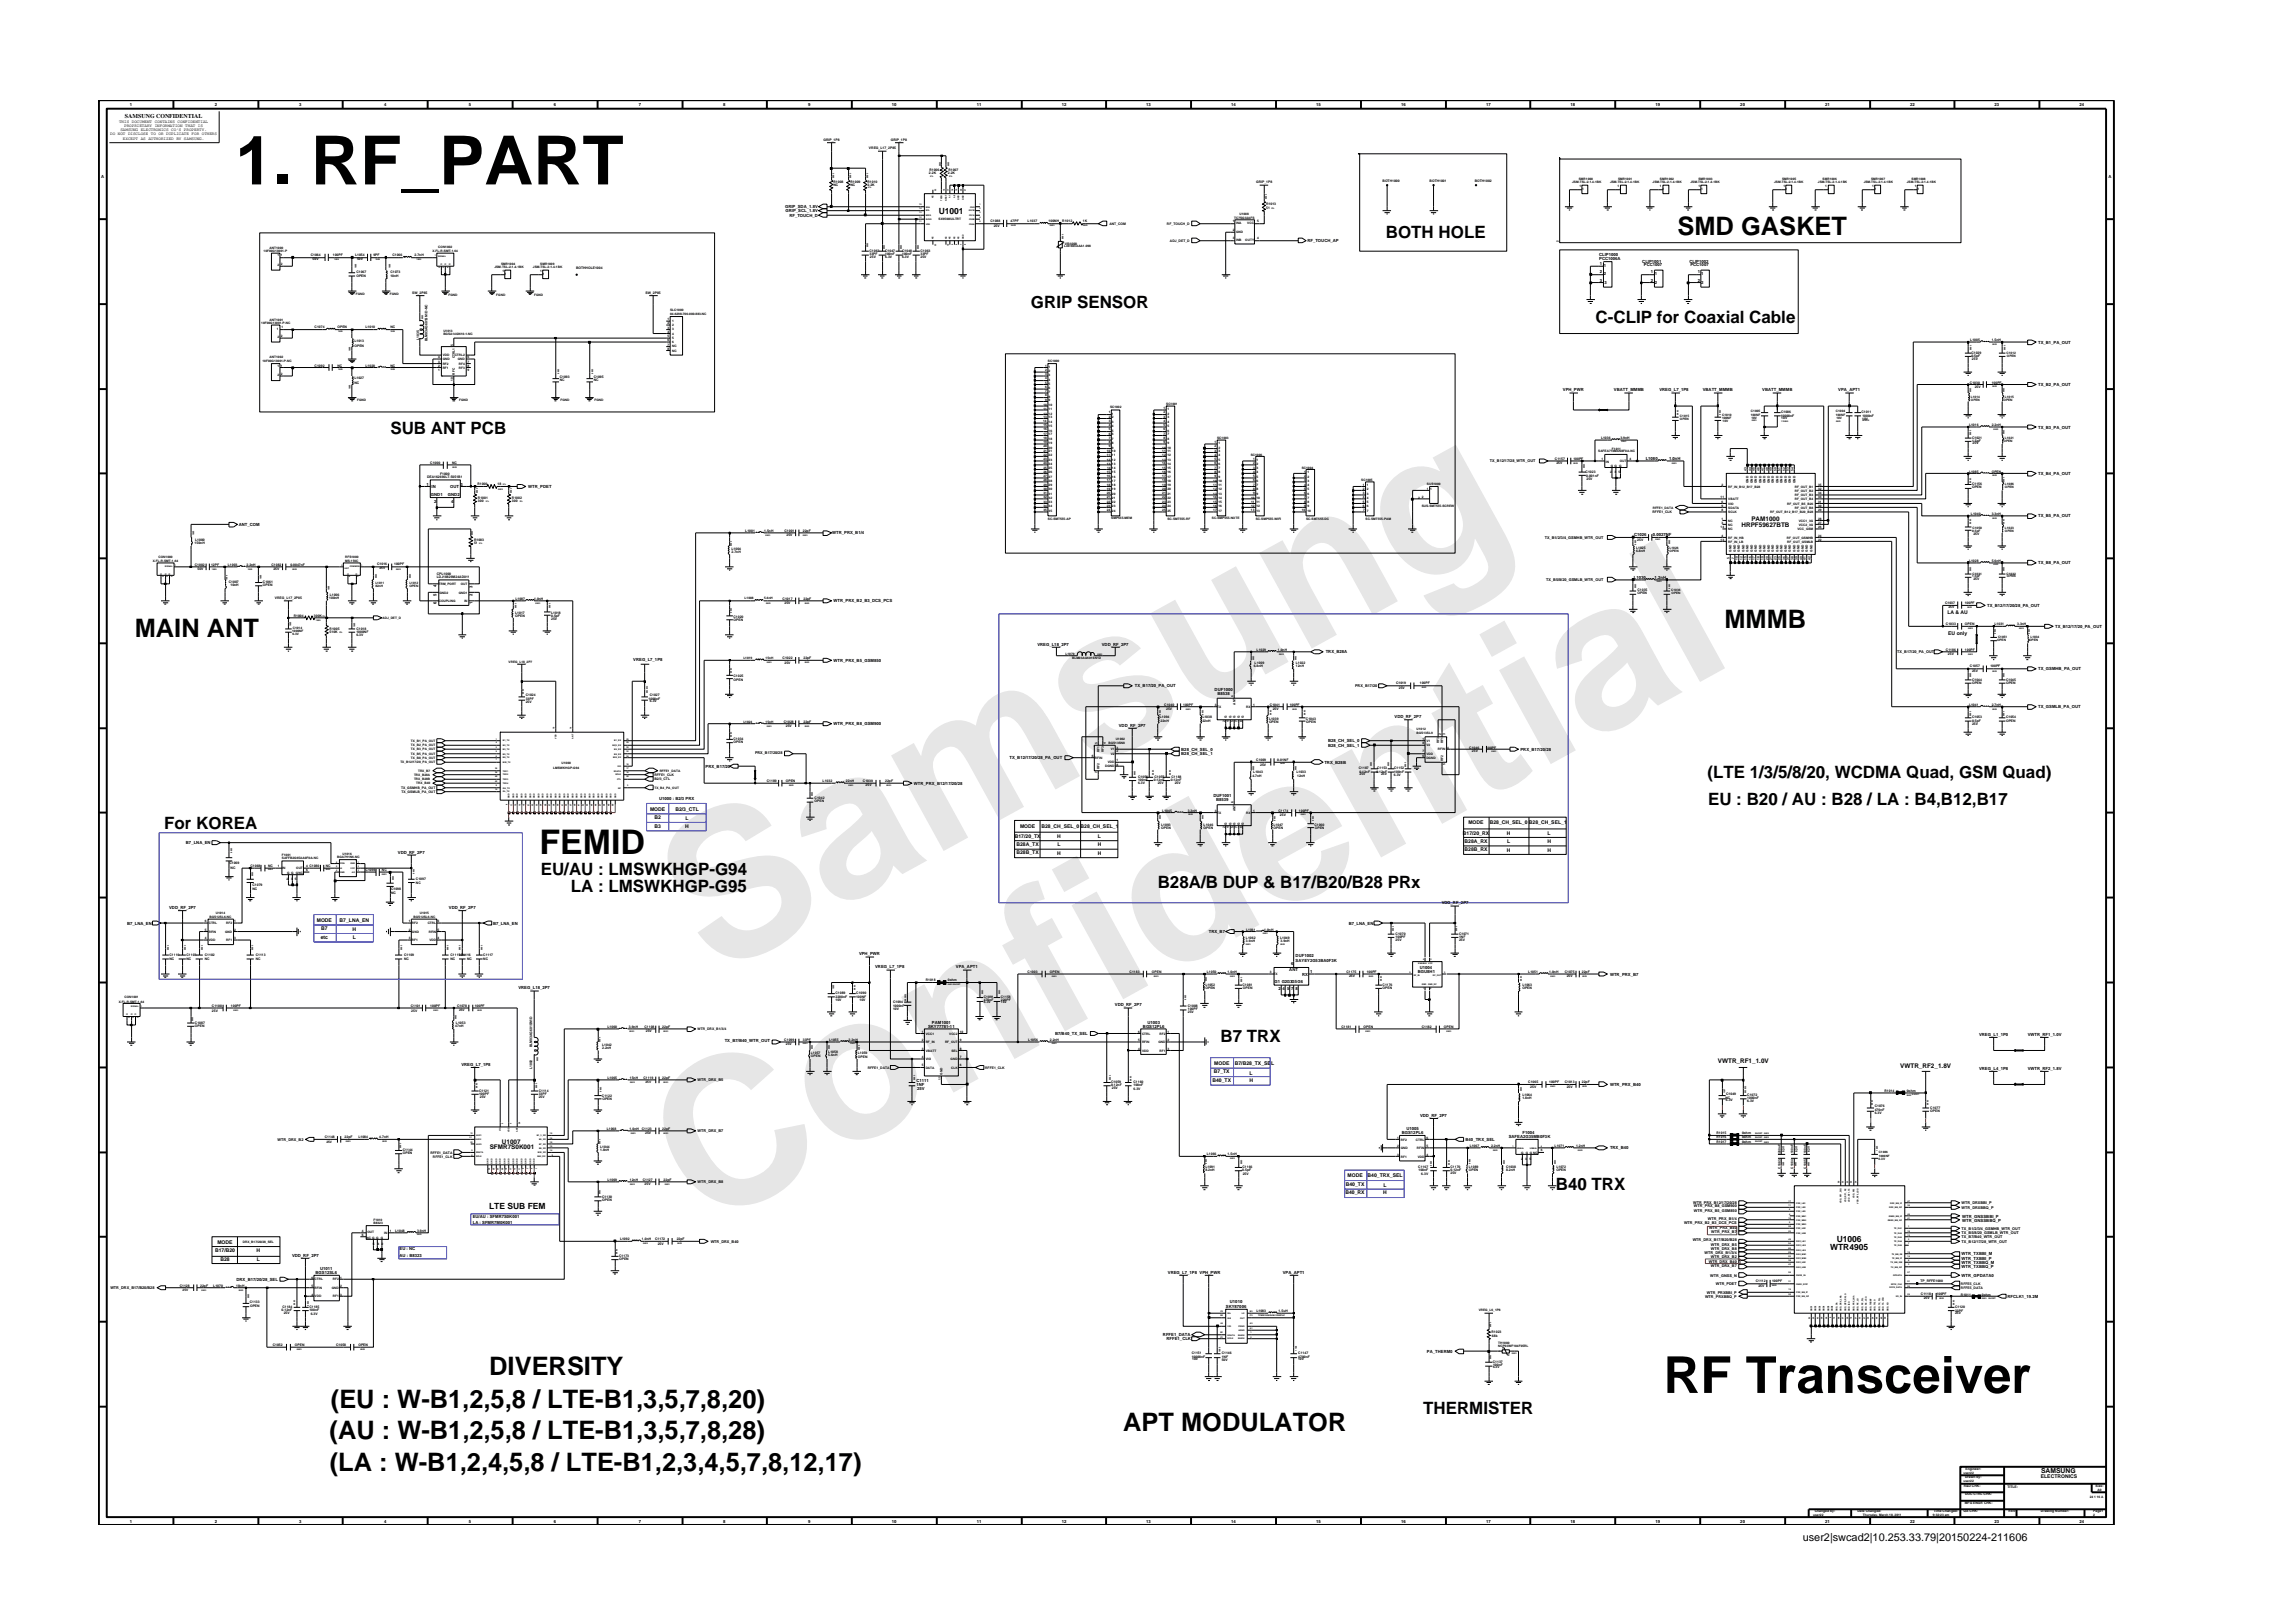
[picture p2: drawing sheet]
<svg xmlns="http://www.w3.org/2000/svg" width="297mm" height="210mm" viewBox="0 0 297 210" stroke-linecap="round" stroke-linejoin="round" font-family="sans-serif">
<defs><g id="words">
<g font-size="26.5" fill="#e6e6e6">
<text x="92.4" y="126.7" transform="rotate(-29 92.4 126.7)">Samsung</text>
<text x="91.1" y="159.4" transform="rotate(-29 91.1 159.4)">Confidential</text>
</g>
<text font-size="8.8" x="30.5" y="23.9">1. RF_PART</text>
<text font-size="6.6" x="215.5" y="180.5">RF Transceiver</text>
<text font-size="4.4" x="69.9" y="110.7">FEMID</text>
<g font-size="3.3">
<text x="217.3" y="30.4">SMD GASKET</text>
<text x="17.5" y="82.5">MAIN ANT</text>
<text x="223.4" y="81.4">MMMB</text>
<text x="63.4" y="178.1">DIVERSITY</text>
<text x="42.9" y="182.4">(EU : W-B1,2,5,8 / LTE-B1,3,5,7,8,20)</text>
<text x="145.5" y="185.4">APT MODULATOR</text>
<text x="42.7" y="186.5">(AU : W-B1,2,5,8 / LTE-B1,3,5,7,8,28)</text>
<text x="42.7" y="190.5">(LA : W-B1,2,4,5,8 / LTE-B1,2,3,4,5,7,8,12,17)</text>
</g>
<g font-size="2.2">
<text x="179.5" y="30.8">BOTH HOLE</text>
<text x="133.5" y="39.9">GRIP SENSOR</text>
<text x="206.7" y="41.9">C-CLIP for Coaxial Cable</text>
<text x="50.6" y="56.2">SUB ANT PCB</text>
<text x="221.2" y="100.8">(LTE 1/3/5/8/20, WCDMA Quad, GSM Quad)</text>
<text x="21.3" y="107.4">For KOREA</text>
<text x="221.3" y="104.3">EU : B20 / AU : B28 / LA : B4,B12,B17</text>
<text x="70" y="113.3">EU/AU : LMSWKHGP-G94</text>
<text x="73.9" y="115.6">LA : LMSWKHGP-G95</text>
<text x="150" y="115.1">B28A/B DUP &amp; B17/B20/B28 PRx</text>
<text x="158.1" y="135">B7 TRX</text>
<text x="201.5" y="154.2">B40 TRX</text>
<text x="184.3" y="183.2">THERMISTER</text>
</g>
<text font-size="1.4" x="233.5" y="199.7">user2|swcad2|10.253.33.79|20150224-211606</text>
<g font-size="1.1">
<text x="121.6" y="27.7">U1001</text>
<text x="63.4" y="156.7">LTE SUB FEM</text>
<text x="237.1" y="161.9">WTR4905</text>
<text x="237.9" y="161">U1006</text>
</g>
<text font-size=".9" x="264.4" y="190.8">SAMSUNG</text>
<g font-size=".8">
<text x="16.2" y="15.3">SAMSUNG CONFIDENTIAL</text>
<text x="225.6" y="68.2">HRPF59627BTB</text>
<text x="226.9" y="67.5">PAM1000</text>
<text x="222.5" y="137.7">VWTR_RF1_1.0V</text>
<text x="246.2" y="138.3">VWTR_RF2_1.8V</text>
<text x="63.4" y="148.8">SFMR7S0K001</text>
<text x="65" y="148.2">U1007</text>
</g>
<g font-size=".7">
<text x="252.3" y="79.6">LA &amp; AU</text>
<text x="252.4" y="82.3">EU only</text>
<text x="84.2" y="105">MODE</text>
<text x="84.8" y="107.2">B3</text>
<text x="84.8" y="106.1">B2</text>
<text x="87.5" y="105">B2/3_CTL</text>
<text x="88.8" y="107.2">H</text>
<text x="88.8" y="106.3">L</text>
<text x="132.1" y="107.2">MODE</text>
<text x="134.9" y="107.2">B28_CH_SEL_0</text>
<text x="140" y="107.2">B28_CH_SEL_1</text>
<text x="190.2" y="106.8">MODE</text>
<text x="193" y="106.8">B28_CH_SEL_0</text>
<text x="198.1" y="106.8">B28_CH_SEL_1</text>
<text x="131.5" y="108.6">B17/20_TX</text>
<text x="131.7" y="109.6">B28A_TX</text>
<text x="131.7" y="110.7">B28B_TX</text>
<text x="137" y="110.8">H</text>
<text x="137" y="108.6">H</text>
<text x="137" y="109.6">L</text>
<text x="142.2" y="110.8">H</text>
<text x="142.2" y="109.6">H</text>
<text x="142.2" y="108.6">L</text>
<text x="189.5" y="108.1">B17/20_RX</text>
<text x="189.7" y="109.1">B28A_RX</text>
<text x="189.7" y="110.3">B28B_RX</text>
<text x="195.2" y="108.1">H</text>
<text x="195.2" y="110.3">H</text>
<text x="195.2" y="109.1">L</text>
<text x="200.5" y="109.1">H</text>
<text x="200.5" y="110.3">H</text>
<text x="200.5" y="108.1">L</text>
<text x="41" y="119.4">MODE</text>
<text x="44" y="119.4">B7_LNA_EN</text>
<text x="41.5" y="121.6">etc</text>
<text x="41.6" y="120.5">B7</text>
<text x="45.7" y="120.7">H</text>
<text x="45.7" y="121.6">L</text>
<text x="157.3" y="137.9">MODE</text>
<text x="160" y="137.9">B7/B28_TX_SEL</text>
<text x="157.1" y="140.1">B40_TX</text>
<text x="157.2" y="139">B7_TX</text>
<text x="161.8" y="140.1">H</text>
<text x="161.9" y="139.2">L</text>
<text x="174.3" y="154.7">B40_RX</text>
<text x="174.3" y="153.6">B40_TX</text>
<text x="174.6" y="152.5">MODE</text>
<text x="177.2" y="152.5">B40_TRX_SEL</text>
<text x="179.2" y="154.7">H</text>
<text x="179.2" y="153.8">L</text>
<text x="28.2" y="161.1">MODE</text>
<text x="27.9" y="162.2">B17/B20</text>
<text x="28.5" y="163.3">B28</text>
<text x="33.2" y="162.2">H</text>
<text x="33.3" y="163.3">L</text>
<text x="264.4" y="191.5">ELECTRONICS</text>
</g>
<g font-size=".5">
<text x="14.3" y="17.5">DO NOT DISCLOSE TO OR DUPLICATE FOR OTHERS</text>
<text x="15.4" y="15.9">THIS DOCUMENT CONTAINS CONFIDENTIAL</text>
<text x="15.6" y="17">SAMSUNG ELECTRONICS CO’S PROPERTY.</text>
<text x="16.1" y="16.4">PROPRIETARY INFORMATION THAT IS</text>
<text x="16.8" y="13.8">1</text>
<text x="27.8" y="13.8">2</text>
<text x="38.7" y="13.8">3</text>
<text x="49.7" y="13.8">4</text>
<text x="60.8" y="13.8">5</text>
<text x="71.8" y="13.8">6</text>
<text x="82.8" y="13.8">7</text>
<text x="93.7" y="13.8">8</text>
<text x="104.7" y="13.8">9</text>
<text x="115.5" y="13.8">10</text>
<text x="126.6" y="13.8">11</text>
<text x="137.6" y="13.8">12</text>
<text x="148.5" y="13.8">13</text>
<text x="159.5" y="13.8">14</text>
<text x="170.5" y="13.8">15</text>
<text x="181.5" y="13.8">16</text>
<text x="192.5" y="13.8">17</text>
<text x="203.4" y="13.8">18</text>
<text x="214.4" y="13.8">19</text>
<text x="225.4" y="13.8">20</text>
<text x="236.5" y="13.8">21</text>
<text x="247.5" y="13.8">22</text>
<text x="258.4" y="13.8">23</text>
<text x="269.4" y="13.8">24</text>
<text x="13.1" y="23.1">A</text>
<text x="15.9" y="18.1">EXCEPT AS AUTHORIZED BY SAMSUNG.</text>
<text x="273.1" y="23.1">A</text>
<text x="101.7" y="27">GRIP_SDA_1.8V</text>
<text x="101.8" y="27.5">GRIP_SCL_1.8V</text>
<text x="102.3" y="28.1">RF_TOUCH_D</text>
<text x="169.4" y="31.4">RF_TOUCH_AP</text>
<text x="207.2" y="33.2">CLIP1000</text>
<text x="207.2" y="33.6">PCC1006A</text>
<text x="207.2" y="34.3">1</text>
<text x="207.2" y="35.4">2</text>
<text x="207.7" y="34.5">1</text>
<text x="207.7" y="35.7">2</text>
<text x="212.7" y="34.1">CLIP1001</text>
<text x="213" y="34.5">PCC1007</text>
<text x="213.8" y="35.4">1</text>
<text x="214.4" y="35.7">1</text>
<text x="218.8" y="34.1">CLIP1002</text>
<text x="219" y="34.5">PCC1007</text>
<text x="219.9" y="35.4">1</text>
<text x="220.4" y="35.7">1</text>
<text x="207.2" y="36.5">3</text>
<text x="207.8" y="36.8">3</text>
<text x="213.8" y="36.5">2</text>
<text x="214.4" y="36.8">2</text>
<text x="219.9" y="36.5">2</text>
<text x="220.4" y="36.8">2</text>
<text x="264" y="44.5">TX_B1_PA_OUT</text>
<text x="202.5" y="50.7">VPH_PWR</text>
<text x="209.1" y="50.7">VBATT_MMMB</text>
<text x="215" y="50.7">VREG_L7_1P8</text>
<text x="220.6" y="50.7">VBATT_MMMB</text>
<text x="228.3" y="50.7">VBATT_MMMB</text>
<text x="238.1" y="50.7">VPA_APT1</text>
<text x="264" y="50">TX_B2_PA_OUT</text>
<text x="193" y="59.9">TX_B12/17/28_WTR_OUT</text>
<text x="213.2" y="59.5">L1080</text>
<text x="216.2" y="59.5">1.0nH</text>
<text x="264" y="55.5">TX_B3_PA_OUT</text>
<text x="55.2" y="63">1</text>
<text x="55.8" y="64.2">GND1</text>
<text x="55.9" y="63.2">IN</text>
<text x="56.2" y="65.1">2</text>
<text x="58" y="64.2">GND2</text>
<text x="58.3" y="63.2">OUT</text>
<text x="58.4" y="65.1">4</text>
<text x="59.7" y="63">3</text>
<text x="68.4" y="63.2">WTR_PDET</text>
<text x="264" y="61.5">TX_B4_PA_OUT</text>
<text x="30.9" y="68.1">ANT_COM</text>
<text x="107.8" y="69.2">WTR_PRX_B1/4</text>
<text x="200.1" y="69.8">TX_B1/2/3/4_GSMHB_WTR_OUT</text>
<text x="211.7" y="69.5">C1026</text>
<text x="214.1" y="69.5">0.0027NF</text>
<text x="264" y="67">TX_B5_PA_OUT</text>
<text x="56.6" y="77.2" transform="rotate(-90 56.6 77.2)">5</text>
<text x="56.6" y="76.1" transform="rotate(-90 56.6 76.1)">4</text>
<text x="61.2" y="77.2" transform="rotate(-90 61.2 77.2)">2</text>
<text x="61.2" y="76.1" transform="rotate(-90 61.2 76.1)">3</text>
<text x="200.3" y="75.3">TX_B5/8/20_GSMLB_WTR_OUT</text>
<text x="211.7" y="75">L1030</text>
<text x="214.3" y="75">1.2nH</text>
<text x="264" y="73.1">TX_B8_PA_OUT</text>
<text x="56.6" y="78.3" transform="rotate(-90 56.6 78.3)">6</text>
<text x="61.2" y="78.3" transform="rotate(-90 61.2 78.3)">1</text>
<text x="108" y="78">WTR_PRX_B2_B3_DCS_PCS</text>
<text x="134.4" y="83.7">VREG_L18_2P7</text>
<text x="142.7" y="83.7">VDD_RF_2P7</text>
<text x="257.4" y="78.6">TX_B12/17/20/28_PA_OUT</text>
<text x="266.2" y="81.3">TX_B12/17/20_PA_OUT</text>
<text x="82" y="85.6">VREG_L7_1P8</text>
<text x="108" y="85.7">WTR_PRX_B5_GSM850</text>
<text x="147" y="89">TX_B17/20_PA_OUT</text>
<text x="157.3" y="89.5">DUF1000</text>
<text x="171.7" y="84.6">TRX_B28A</text>
<text x="175.5" y="89">PRX_B17/20</text>
<text x="245.8" y="84.6">TX_B17/20_PA_OUT</text>
<text x="264" y="86.8">TX_GSMHB_PA_OUT</text>
<text x="108" y="94">WTR_PRX_B8_GSM900</text>
<text x="144.9" y="94.1">VDD_RF_2P7</text>
<text x="157.7" y="90">B8538</text>
<text x="180.7" y="93">VDD_RF_2P7</text>
<text x="264" y="91.8">TX_GSMLB_PA_OUT</text>
<text x="91.4" y="99.5">PRX_B17/20</text>
<text x="97.8" y="97.7">PRX_B17/20/28</text>
<text x="118.4" y="101.7">WTR_PRX_B12/17/20/28</text>
<text x="130.8" y="98.4">TX_B12/17/20/28_PA_OUT</text>
<text x="153" y="97.3">B28_CH_SEL_0</text>
<text x="153" y="97.8">B28_CH_SEL_1</text>
<text x="171.6" y="98.9">TRX_B28B</text>
<text x="172" y="96.2">B28_CH_SEL_0</text>
<text x="172" y="96.7">B28_CH_SEL_1</text>
<text x="197" y="97.3">PRX_B17/20/28</text>
<text x="85.4" y="103.7">U1000 : B2/3 PRX</text>
<text x="157.2" y="103.2">DUF1001</text>
<text x="157.5" y="103.8">B8539</text>
<text x="24.1" y="109.4">B7_LNA_EN</text>
<text x="51.5" y="110.6">VDD_RF_2P7</text>
<text x="16.5" y="119.8">B7_LNA_EN</text>
<text x="21.9" y="117.7">VDD_RF_2P7</text>
<text x="58.1" y="117.7">VDD_RF_2P7</text>
<text x="63.9" y="119.8">B7_LNA_EN</text>
<text x="174.7" y="119.8">B7_LNA_EN</text>
<text x="186.8" y="117.2">VDD_RF_2P7</text>
<text x="111.3" y="123.8">VPH_PWR</text>
<text x="113.4" y="125.5">VREG_L7_1P8</text>
<text x="123.8" y="125.5">VPA_APT1</text>
<text x="156.6" y="120.9">TRX_B7</text>
<text x="167" y="125.8">ANT</text>
<text x="167.2" y="125.1">6</text>
<text x="167.8" y="124">DUF1002</text>
<text x="167.8" y="124.6">SAYEY2G53BA0F3K</text>
<text x="183.9" y="125.5">U1004</text>
<text x="67.2" y="128.2">VREG_L18_2P7</text>
<text x="144.4" y="130.4">VDD_RF_2P7</text>
<text x="165.1" y="127.4">G1 G2G3G5G6</text>
<text x="165.6" y="128.3">2 4</text>
<text x="166.7" y="128.3">5</text>
<text x="167.2" y="128.3">7</text>
<text x="167.8" y="128.3">8</text>
<text x="168.7" y="126.4">RX</text>
<text x="169.7" y="126.1">1</text>
<text x="183.7" y="126">BGU8H1</text>
<text x="208.6" y="126.4">WTR_PRX_B7</text>
<text x="93.9" y="135">TX_B7/B40_WTR_OUT</text>
<text x="120.2" y="133.2">SKY77781-11</text>
<text x="120.7" y="132.7">PAM1001</text>
<text x="136.7" y="134.1">B7/B40_TX_SEL</text>
<text x="148.1" y="133.2">BGS12PL6</text>
<text x="148.7" y="132.7">U1003</text>
<text x="256.4" y="134.3">VREG_L1_1P0</text>
<text x="262.7" y="134.3">VWTR_RF1_1.0V</text>
<text x="59.8" y="138.1">VREG_L7_1P8</text>
<text x="90.4" y="140.1">WTR_DRX_B5</text>
<text x="118.7" y="140.7">1NF</text>
<text x="118.7" y="140.2">C1111</text>
<text x="118.8" y="141.1">25V</text>
<text x="208.6" y="140.7">WTR_PRX_B40</text>
<text x="256.4" y="138.6">VREG_L4_1P8</text>
<text x="262.7" y="138.6">VWTR_RF2_1.8V</text>
<text x="36" y="147.8">WTR_DRX_B2</text>
<text x="90.4" y="146.7">WTR_DRX_B7</text>
<text x="181.6" y="146.9">BGS12PL6</text>
<text x="182.2" y="146.4">U1005</text>
<text x="184" y="144.7">VDD_RF_2P7</text>
<text x="189.9" y="147.8">B40_TRX_SEL</text>
<text x="195.4" y="147.4">SAFEA2G35MB0F3K</text>
<text x="197.2" y="146.9">F1004</text>
<text x="208.6" y="148.9">TRX_B40</text>
<text x="90.4" y="153.3">WTR_DRX_B8</text>
<text x="219.3" y="155.9">WTR_PRX_B12/17/20/28</text>
<text x="254.1" y="156">WTR_DRXBBI_P</text>
<text x="51.8" y="162">EU : NC</text>
<text x="61.2" y="157.8">EU/AU : SFMR7S0K001</text>
<text x="61.2" y="158.6">LA : SFMR7M0K001</text>
<text x="92.1" y="161">WTR_DRX_B40</text>
<text x="218.2" y="158.6">WTR_PRX_B2_B3_DCS_PCS</text>
<text x="219.3" y="160.8">WTR_DRX_B17/B20/B28</text>
<text x="219.4" y="157">WTR_PRX_B5_GSM850</text>
<text x="219.4" y="156.4">WTR_PRX_B8_GSM900</text>
<text x="221.3" y="158.1">WTR_PRX_B1/4</text>
<text x="221.4" y="159.2">WTR_PRX_B40</text>
<text x="221.6" y="161.4">WTR_DRX_B5</text>
<text x="221.6" y="161.9">WTR_DRX_B8</text>
<text x="221.7" y="159.7">WTR_PRX_B7</text>
<text x="254.1" y="160.4">TX_B7/B40_WTR_OUT</text>
<text x="254.1" y="159.9">TX_B5/8/20_GSMLB_WTR_OUT</text>
<text x="254.1" y="159.3">TX_B1/2/3/4_GSMHB_WTR_OUT</text>
<text x="254.1" y="156.6">WTR_DRXBBQ_P</text>
<text x="254.1" y="161">TX_B12/17/28_WTR_OUT</text>
<text x="254.2" y="157.8">WTR_GNSSBBI_P</text>
<text x="254.2" y="158.3">WTR_GNSSBBQ_P</text>
<text x="14.3" y="167">WTR_DRX_B17/B20/B28</text>
<text x="30.6" y="165.9">DRX_B17/20/28_SEL</text>
<text x="37.8" y="162.8">VDD_RF_2P7</text>
<text x="40.9" y="165">BGS12SL6</text>
<text x="41.5" y="164.5">U1011</text>
<text x="51.8" y="162.8">AU : B8323</text>
<text x="151.3" y="165">VREG_L7_1P8 VPH_PWR</text>
<text x="166.2" y="165">VPA_APT1</text>
<text x="220.8" y="162.5">WTR_DRX_B1/3/4</text>
<text x="221.1" y="167.6">WTR_PRXBBI_P</text>
<text x="221.4" y="163.6">WTR_DRX_B40</text>
<text x="221.6" y="165.4">WTR_GNSS_N</text>
<text x="221.6" y="164.1">WTR_DRX_B7</text>
<text x="221.6" y="163">WTR_DRX_B2</text>
<text x="222.3" y="166.5">WTR_PDET</text>
<text x="254.1" y="163.7">WTR_TXBBQ_M</text>
<text x="254.1" y="164.3">WTR_TXBBQ_P</text>
<text x="254.1" y="162.6">WTR_TXBBI_M</text>
<text x="254.1" y="163.2">WTR_TXBBI_P</text>
<text x="254.1" y="165.4">WTR_GPDATA0</text>
<text x="150.7" y="173.1">RFFE1_DATA</text>
<text x="151.1" y="173.6">RFFE1_CLK</text>
<text x="158.8" y="169.4">SKY87006</text>
<text x="159.3" y="168.8">U1010</text>
<text x="220.9" y="168.1">WTR_PRXBBQ_P</text>
<text x="260" y="168.1">RFCLK1_19.2M</text>
<text x="184.9" y="175.2">PA_THERM0</text>
<text x="16.8" y="197.2">1</text>
<text x="27.8" y="197.2">2</text>
<text x="38.7" y="197.2">3</text>
<text x="49.7" y="197.2">4</text>
<text x="60.8" y="197.2">5</text>
<text x="71.8" y="197.2">6</text>
<text x="82.8" y="197.2">7</text>
<text x="93.7" y="197.2">8</text>
<text x="104.7" y="197.2">9</text>
<text x="115.5" y="197.2">10</text>
<text x="126.6" y="197.2">11</text>
<text x="137.6" y="197.2">12</text>
<text x="148.5" y="197.2">13</text>
<text x="159.5" y="197.2">14</text>
<text x="170.5" y="197.2">15</text>
<text x="181.5" y="197.2">16</text>
<text x="192.5" y="197.2">17</text>
<text x="203.4" y="197.2">18</text>
<text x="214.4" y="197.2">19</text>
<text x="225.4" y="197.2">20</text>
<text x="236.5" y="197.2">21</text>
<text x="247.5" y="197.2">22</text>
<text x="258.4" y="197.2">23</text>
<text x="269.4" y="197.2">24</text>
</g>
<g font-size=".4">
<text x="106.7" y="18.3">GRIP_1P8</text>
<text x="108" y="23.7">R1008</text>
<text x="110.2" y="23.7">R1009</text>
<text x="112.4" y="23.7">R1010</text>
<text x="112.6" y="19.3">VREG_L17_2P85</text>
<text x="115.4" y="18.3">GRIP_1P8</text>
<text x="120.3" y="22.5">2.2K</text>
<text x="120.4" y="22.1">R1006</text>
<text x="122.8" y="22.5">2.2K</text>
<text x="122.9" y="22.1">R1007</text>
<text x="162.7" y="23.7">GRIP_1P8</text>
<text x="179.1" y="23.6">BOTH1000</text>
<text x="185.2" y="23.6">BOTH1001</text>
<text x="191" y="23.6">BOTH1002</text>
<text x="203.7" y="23.7">JSM-TSL-2-1.4-1BK</text>
<text x="204.5" y="23.3">SMR1000</text>
<text x="208.6" y="23.7">JSM-TSL-2-1.4-1BK</text>
<text x="209.6" y="23.3">SMR1001</text>
<text x="214.1" y="23.7">JSM-TSL-2-1.4-1BK</text>
<text x="215" y="23.3">SMR1002</text>
<text x="219" y="23.7">JSM-TSL-2-1.4-1BK</text>
<text x="220" y="23.3">SMR1003</text>
<text x="229.8" y="23.7">JSM-TSL-2-1.4-1BK</text>
<text x="230.9" y="23.3">SMR1005</text>
<text x="235.5" y="23.7">JSM-TSL-2-1.4-1BK</text>
<text x="236.1" y="23.3">SMR1006</text>
<text x="241.4" y="23.7">JSM-TSL-2-1.4-1BK</text>
<text x="242.4" y="23.3">SMR1007</text>
<text x="247" y="23.7">JSM-TSL-2-1.4-1BK</text>
<text x="247.6" y="23.3">SMR1008</text>
<text x="108" y="24.2">NC</text>
<text x="110.2" y="24.2">NC</text>
<text x="112.4" y="24.2">2.2K</text>
<text x="121.6" y="28.5">SX9500IULTRT</text>
<text x="128.3" y="28.8">C1088</text>
<text x="128.7" y="29.4">25V</text>
<text x="130.9" y="28.8">47PF</text>
<text x="133.1" y="28.7">L1037</text>
<text x="135.8" y="28.7">100NH</text>
<text x="137.6" y="28.8">R1012</text>
<text x="140.3" y="28.7">1K</text>
<text x="143.7" y="29.1">ANT_COM</text>
<text x="151.2" y="29.1">RF_TOUCH_D</text>
<text x="159.7" y="28.8">1</text>
<text x="159.7" y="29.9">2</text>
<text x="159.9" y="28.3">TC7SG32AFS</text>
<text x="160.1" y="29.1">INA</text>
<text x="160.6" y="27.9">U1008</text>
<text x="161.6" y="29.1">VCC</text>
<text x="162.8" y="28.8">5</text>
<text x="164" y="27">51</text>
<text x="164" y="26.6">R1013</text>
<text x="204.6" y="24.3">1</text>
<text x="204.9" y="24.6">1</text>
<text x="209.5" y="24.3">1</text>
<text x="209.9" y="24.6">1</text>
<text x="215" y="24.3">1</text>
<text x="215.4" y="24.6">1</text>
<text x="220" y="24.3">1</text>
<text x="220.4" y="24.6">1</text>
<text x="231" y="24.3">1</text>
<text x="231.3" y="24.6">1</text>
<text x="236.4" y="24.3">1</text>
<text x="236.8" y="24.6">1</text>
<text x="242.5" y="24.3">1</text>
<text x="242.9" y="24.6">1</text>
<text x="248" y="24.3">1</text>
<text x="248.4" y="24.6">1</text>
<text x="34.2" y="32.6">10F00G13001-P</text>
<text x="34.9" y="32.3">ANT1000</text>
<text x="36" y="33.2">1</text>
<text x="36" y="34.5">2</text>
<text x="36.4" y="33.2">1</text>
<text x="36.4" y="34.3">2</text>
<text x="40.2" y="33.2">C1064</text>
<text x="40.5" y="33.7">50V</text>
<text x="43.1" y="33.2">100PF</text>
<text x="46" y="33.2">L1054</text>
<text x="46.2" y="35.4">C1067</text>
<text x="46.2" y="35.8">OPEN</text>
<text x="46.3" y="33.7">50V</text>
<text x="48.4" y="33.2">9PF</text>
<text x="50.6" y="35.8">10nH</text>
<text x="50.6" y="35.4">C1073</text>
<text x="50.8" y="33.2">C1066</text>
<text x="53.7" y="33.2">2.7nH</text>
<text x="56" y="32.6">X.FL-R-SMT-1-64</text>
<text x="56.8" y="32.1">CON1002</text>
<text x="64" y="34.7">JSM-TSL-2-1.4-1BK</text>
<text x="64.9" y="34.3">SMR1004</text>
<text x="65.1" y="35.3">1</text>
<text x="65.4" y="35.6">1</text>
<text x="69" y="34.7">JSM-TSL-2-1.4-1BK</text>
<text x="70" y="35.3">1</text>
<text x="70" y="34.3">SMR1009</text>
<text x="70.3" y="35.6">1</text>
<text x="74.6" y="34.9">BOTHHOLE1004</text>
<text x="112.6" y="32.6">C1062</text>
<text x="112.6" y="33">33PF</text>
<text x="112.7" y="33.4">25V</text>
<text x="114.7" y="33.5">6.3V</text>
<text x="114.7" y="33">100nF</text>
<text x="114.7" y="32.6">C1047</text>
<text x="116.9" y="33.5">6.3V</text>
<text x="116.9" y="33">100nF</text>
<text x="116.9" y="32.6">C1048</text>
<text x="119.2" y="32.6">C1063</text>
<text x="119.2" y="33">33PF</text>
<text x="119.2" y="33.5">25V</text>
<text x="137.9" y="32">LXES03AAA1-098</text>
<text x="138" y="31.7">VR1000</text>
<text x="151.6" y="31.3">ADJ_DET_D</text>
<text x="159.7" y="31">3</text>
<text x="160.1" y="31.3">INB</text>
<text x="160.1" y="30.2">GND</text>
<text x="161.3" y="31.3">OUTY</text>
<text x="162.8" y="31">4</text>
<text x="34.9" y="41.6">ANT1001</text>
<text x="46.1" y="38.2">FGND</text>
<text x="50.5" y="38.2">FGND</text>
<text x="53.4" y="38">SW_2P85</text>
<text x="58.1" y="38.3">FGND</text>
<text x="64.3" y="38.3">FGND</text>
<text x="69.2" y="38.3">FGND</text>
<text x="83.6" y="38">SW_2P85</text>
<text x="86.5" y="41.5">1</text>
<text x="86.8" y="40.3">SLC1000</text>
<text x="86.8" y="40.8">04-6298-706-000-883-NC</text>
<text x="87.1" y="41.8">1</text>
<text x="33.8" y="42">10F00G13001-P-NC</text>
<text x="34" y="46.8">10F00G13001-P-NC</text>
<text x="34.9" y="46.4">ANT1002</text>
<text x="35.9" y="42.7">1</text>
<text x="36" y="43.8">2</text>
<text x="36" y="47.5">1</text>
<text x="36.4" y="43.7">2</text>
<text x="36.4" y="47.5">1</text>
<text x="36.5" y="42.5">1</text>
<text x="40.8" y="47.5">C1092</text>
<text x="40.8" y="42.5">C1074</text>
<text x="43.7" y="47.5">NC</text>
<text x="43.7" y="42.5">OPEN</text>
<text x="45.9" y="44.9">OPEN</text>
<text x="45.9" y="44.3">L1013</text>
<text x="47.4" y="47.5">L1020</text>
<text x="47.4" y="42.5">L1010</text>
<text x="50.6" y="47.5">NC</text>
<text x="50.6" y="42.5">NC</text>
<text x="54.3" y="44" transform="rotate(-90 54.3 44)">L1035</text>
<text x="55.4" y="44.2" transform="rotate(-90 55.4 44.2)">BLM03AG601SN1D-NC</text>
<text x="56.8" y="47.5">2</text>
<text x="56.8" y="47">3</text>
<text x="56.8" y="46.4">4</text>
<text x="57.3" y="47.8">RF1</text>
<text x="57.3" y="47.3">RF2</text>
<text x="57.3" y="46.7">GND</text>
<text x="57.3" y="46.2">VDD</text>
<text x="57.4" y="43.4">BGSA14GN10-1-NC</text>
<text x="57.4" y="43">U1013</text>
<text x="58.7" y="44.8" transform="rotate(-90 58.7 44.8)">5</text>
<text x="58.9" y="46.2">CTRL2</text>
<text x="58.9" y="46.4" transform="rotate(-90 58.9 46.4)">CTRL1</text>
<text x="59.3" y="46.7">GND</text>
<text x="59.4" y="47.3">RF4</text>
<text x="59.4" y="47.8">RF3</text>
<text x="60.6" y="46.4">6</text>
<text x="60.6" y="47">7</text>
<text x="60.6" y="47.5">8</text>
<text x="86.5" y="42">2</text>
<text x="86.5" y="42.6">3</text>
<text x="86.5" y="43.1">4</text>
<text x="86.5" y="43.7">5</text>
<text x="86.5" y="44.2">6</text>
<text x="86.5" y="44.8">7</text>
<text x="86.5" y="45.3">8</text>
<text x="87.1" y="42.3">2</text>
<text x="87.1" y="42.8">3</text>
<text x="87.1" y="43.4">4</text>
<text x="87.1" y="43.9">5</text>
<text x="87.1" y="44.5">6</text>
<text x="87.1" y="45">NC</text>
<text x="87.1" y="45.6">NC</text>
<text x="135.4" y="47.5">1</text>
<text x="135.7" y="46.9">SC1000</text>
<text x="135.8" y="47.6">1</text>
<text x="255.2" y="44.2">L1005</text>
<text x="255.4" y="45.8">C1029</text>
<text x="255.4" y="46.3">0.5pF</text>
<text x="255.4" y="46.7">25V</text>
<text x="258" y="44.2">1.5nH</text>
<text x="259.9" y="45.8">C1012</text>
<text x="260" y="46.3">OPEN</text>
<text x="36" y="48.7">2</text>
<text x="36.4" y="48.6">2</text>
<text x="45.9" y="49.7">NC</text>
<text x="45.9" y="49.1">L1027</text>
<text x="46.3" y="51.9">FGND</text>
<text x="56.8" y="48.1">1</text>
<text x="58.7" y="49.3" transform="rotate(-90 58.7 49.3)">10</text>
<text x="58.9" y="48.5" transform="rotate(-90 58.9 48.5)">RFC</text>
<text x="59.5" y="51.9">FGND</text>
<text x="60.6" y="48.1">9</text>
<text x="72.5" y="49">C1093</text>
<text x="72.5" y="49.4">NC</text>
<text x="72.6" y="51.9">FGND</text>
<text x="76.9" y="49.4">NC</text>
<text x="76.9" y="49">C1095</text>
<text x="77" y="51.9">FGND</text>
<text x="135.2" y="52.6">10 10</text>
<text x="135.2" y="53.1">11</text>
<text x="135.2" y="53.7">12</text>
<text x="135.4" y="49.1">4</text>
<text x="135.4" y="49.7">5</text>
<text x="135.4" y="50.2">6</text>
<text x="135.4" y="50.8">7</text>
<text x="135.4" y="51.3">8</text>
<text x="135.4" y="51.9">9</text>
<text x="135.4" y="48.6">3</text>
<text x="135.4" y="48">2</text>
<text x="135.8" y="49.8">5</text>
<text x="135.8" y="50.4">6</text>
<text x="135.8" y="50.9">7</text>
<text x="135.8" y="51.5">8</text>
<text x="135.8" y="52">9</text>
<text x="135.8" y="48.7">3</text>
<text x="135.8" y="49.3">4</text>
<text x="135.8" y="48.2">2</text>
<text x="135.8" y="53.1">11</text>
<text x="135.8" y="53.7">12</text>
<text x="143.6" y="53.5">1</text>
<text x="143.8" y="52.9">SC1002</text>
<text x="144" y="53.7">1</text>
<text x="150.7" y="53.5">2</text>
<text x="150.7" y="53">1</text>
<text x="151.1" y="52.4">SC1001</text>
<text x="151.2" y="53.7">2</text>
<text x="151.2" y="53.1">1</text>
<text x="223.1" y="53.8">C1010</text>
<text x="226.8" y="53.8">100NF</text>
<text x="226.8" y="53.4">C1005</text>
<text x="230.7" y="54">10000nF</text>
<text x="230.7" y="53.5">C1006</text>
<text x="237.8" y="53.8">100NF</text>
<text x="237.8" y="53.4">C1004</text>
<text x="241.1" y="53.5">C1011</text>
<text x="241.3" y="54">1000nF</text>
<text x="255.2" y="49.7">C1030</text>
<text x="255.3" y="51.5">L1014</text>
<text x="255.3" y="51.9">OPEN</text>
<text x="255.8" y="50.2">25V</text>
<text x="258" y="49.7">100PF</text>
<text x="259.5" y="51.9">OPEN</text>
<text x="259.7" y="51.5">L1015</text>
<text x="135.1" y="54.6">14</text>
<text x="135.2" y="58.5">21</text>
<text x="135.2" y="59">22</text>
<text x="135.2" y="59.6">23</text>
<text x="135.2" y="55.2">15</text>
<text x="135.2" y="55.7">16</text>
<text x="135.2" y="56.3">17</text>
<text x="135.2" y="56.8">18</text>
<text x="135.2" y="57.4">19</text>
<text x="135.2" y="57.9">20</text>
<text x="135.2" y="54.2">13 13</text>
<text x="135.8" y="59.1">22</text>
<text x="135.8" y="59.7">23</text>
<text x="135.8" y="55.3">15</text>
<text x="135.8" y="55.9">16</text>
<text x="135.8" y="56.4">17</text>
<text x="135.8" y="57">18</text>
<text x="135.8" y="57.5">19</text>
<text x="135.8" y="58.1">20</text>
<text x="135.8" y="58.6">21</text>
<text x="135.8" y="54.8">14</text>
<text x="143.4" y="58.6">10 10</text>
<text x="143.4" y="59.1">11</text>
<text x="143.4" y="59.7">12</text>
<text x="143.6" y="54.6">3</text>
<text x="143.6" y="55.2">4</text>
<text x="143.6" y="55.7">5</text>
<text x="143.6" y="56.3">6</text>
<text x="143.6" y="56.8">7</text>
<text x="143.6" y="54.1">2</text>
<text x="143.6" y="57.4">8</text>
<text x="143.6" y="57.9">9</text>
<text x="144" y="54.8">3</text>
<text x="144" y="55.3">4</text>
<text x="144" y="55.9">5</text>
<text x="144" y="56.4">6</text>
<text x="144" y="57">7</text>
<text x="144" y="54.2">2</text>
<text x="144" y="59.1">11</text>
<text x="144" y="59.7">12</text>
<text x="144" y="57.5">8</text>
<text x="144" y="58.1">9</text>
<text x="150.6" y="58.6">11 11</text>
<text x="150.6" y="59.1">12 12</text>
<text x="150.6" y="58.1">10</text>
<text x="150.6" y="59.7">13</text>
<text x="150.7" y="54.1">3</text>
<text x="150.7" y="54.6">4</text>
<text x="150.7" y="55.2">5</text>
<text x="150.7" y="55.7">6</text>
<text x="150.7" y="56.3">7</text>
<text x="150.7" y="56.8">8</text>
<text x="150.7" y="57.4">9</text>
<text x="151.2" y="54.2">3</text>
<text x="151.2" y="54.8">4</text>
<text x="151.2" y="55.3">5</text>
<text x="151.2" y="55.9">6</text>
<text x="151.2" y="56.4">7</text>
<text x="151.2" y="57">8</text>
<text x="151.2" y="58.1">10</text>
<text x="151.2" y="59.7">13</text>
<text x="151.2" y="57.5">9</text>
<text x="157.3" y="57.9">2</text>
<text x="157.3" y="58.5">3</text>
<text x="157.3" y="59">4</text>
<text x="157.3" y="59.6">5</text>
<text x="157.3" y="57.4">1</text>
<text x="157.7" y="56.8">SC1003</text>
<text x="157.8" y="58.1">2</text>
<text x="157.8" y="58.6">3</text>
<text x="157.8" y="59.1">4</text>
<text x="157.8" y="59.7">5</text>
<text x="157.8" y="57.5">1</text>
<text x="162" y="59">SC1006</text>
<text x="162.3" y="59.6">1</text>
<text x="162.8" y="59.7">1</text>
<text x="201.4" y="59.5">C1157</text>
<text x="203.8" y="59.5">100PF</text>
<text x="207" y="58.6">SAFEA710MAN8F0A-NC</text>
<text x="207.4" y="56.8">L1036</text>
<text x="207.5" y="59.6">1</text>
<text x="208" y="60">IN</text>
<text x="208.8" y="58.3">F1011</text>
<text x="209.8" y="59.8">OUT</text>
<text x="209.9" y="56.8">3.9nH</text>
<text x="211.1" y="59.6">4</text>
<text x="217.6" y="54.5">OPEN</text>
<text x="217.6" y="54">C1015</text>
<text x="223.1" y="54.3">100NF</text>
<text x="223.2" y="54.7">10V</text>
<text x="226.9" y="54.3">10V</text>
<text x="230.7" y="54.3">10V</text>
<text x="237.9" y="54.3">10V</text>
<text x="241.2" y="54.4">10V</text>
<text x="255.1" y="55.1">L1016</text>
<text x="255.5" y="56.8">C1021</text>
<text x="255.5" y="57.3">1.5pF</text>
<text x="255.5" y="57.6">25V</text>
<text x="258" y="55.1">2.2nH</text>
<text x="259.5" y="57.3">OPEN</text>
<text x="259.7" y="56.8">L1021</text>
<text x="55.3" y="61.9">DEA162690LT-5051B1</text>
<text x="55.7" y="60.1">C1000</text>
<text x="57" y="61.5">F1000</text>
<text x="58.6" y="60.1">NC</text>
<text x="61.8" y="62.9">R1000</text>
<text x="61.9" y="64.6">R1001</text>
<text x="61.9" y="65.1">300</text>
<text x="64.5" y="62.9">18</text>
<text x="66.3" y="64.6">R1002</text>
<text x="66.3" y="65.1">300</text>
<text x="135.2" y="63.4">30</text>
<text x="135.2" y="64">31</text>
<text x="135.2" y="64.5">32</text>
<text x="135.2" y="65.1">33</text>
<text x="135.2" y="65.6">34</text>
<text x="135.2" y="60.1">24</text>
<text x="135.2" y="60.7">25</text>
<text x="135.2" y="61.2">26 26</text>
<text x="135.2" y="61.8">27</text>
<text x="135.2" y="62.3">28</text>
<text x="135.2" y="62.9">29</text>
<text x="135.8" y="63.5">30</text>
<text x="135.8" y="64.1">31</text>
<text x="135.8" y="64.6">32</text>
<text x="135.8" y="65.2">33</text>
<text x="135.8" y="65.7">34</text>
<text x="135.8" y="60.2">24</text>
<text x="135.8" y="60.8">25</text>
<text x="135.8" y="61.9">27</text>
<text x="135.8" y="62.4">28</text>
<text x="135.8" y="63">29</text>
<text x="143.4" y="64.5">21</text>
<text x="143.4" y="65.1">22</text>
<text x="143.4" y="65.6">23</text>
<text x="143.4" y="61.2">15</text>
<text x="143.4" y="61.8">16</text>
<text x="143.4" y="62.3">17</text>
<text x="143.4" y="62.9">18</text>
<text x="143.4" y="63.4">19</text>
<text x="143.4" y="64">20</text>
<text x="143.4" y="60.2">13 13</text>
<text x="143.4" y="60.7">14</text>
<text x="144" y="65.2">22</text>
<text x="144" y="65.7">23</text>
<text x="144" y="61.3">15</text>
<text x="144" y="61.9">16</text>
<text x="144" y="62.4">17</text>
<text x="144" y="63">18</text>
<text x="144" y="63.5">19</text>
<text x="144" y="64.1">20</text>
<text x="144" y="64.6">21</text>
<text x="144" y="60.8">14</text>
<text x="150.5" y="60.1">14</text>
<text x="150.6" y="65.6">24</text>
<text x="150.6" y="61.8">17</text>
<text x="150.6" y="62.3">18</text>
<text x="150.6" y="62.9">19</text>
<text x="150.6" y="63.4">20</text>
<text x="150.6" y="64">21</text>
<text x="150.6" y="64.5">22</text>
<text x="150.6" y="65.1">23</text>
<text x="150.6" y="60.7">15</text>
<text x="150.6" y="61.2">16</text>
<text x="151.2" y="65.7">24</text>
<text x="151.2" y="61.9">17</text>
<text x="151.2" y="62.4">18</text>
<text x="151.2" y="63">19</text>
<text x="151.2" y="63.5">20</text>
<text x="151.2" y="64.1">21</text>
<text x="151.2" y="64.6">22</text>
<text x="151.2" y="65.2">23</text>
<text x="151.2" y="60.2">14</text>
<text x="151.2" y="60.8">15</text>
<text x="151.2" y="61.3">16</text>
<text x="157.1" y="64.5">14</text>
<text x="157.2" y="62.4">10 10</text>
<text x="157.2" y="63">11</text>
<text x="157.2" y="63.5">12</text>
<text x="157.2" y="64.1">13 13</text>
<text x="157.2" y="65.2">15</text>
<text x="157.2" y="65.6">16</text>
<text x="157.3" y="60.1">6</text>
<text x="157.3" y="60.7">7</text>
<text x="157.3" y="61.2">8</text>
<text x="157.3" y="61.8">9</text>
<text x="157.8" y="60.2">6</text>
<text x="157.8" y="60.8">7</text>
<text x="157.8" y="61.3">8</text>
<text x="157.8" y="63">11</text>
<text x="157.8" y="63.5">12</text>
<text x="157.8" y="64.6">14</text>
<text x="157.8" y="65.2">15</text>
<text x="157.8" y="65.7">16</text>
<text x="157.8" y="61.9">9</text>
<text x="162.1" y="64.6">10 10</text>
<text x="162.1" y="65.2">11</text>
<text x="162.1" y="65.7">12</text>
<text x="162.3" y="63.4">8</text>
<text x="162.3" y="64">9</text>
<text x="162.3" y="60.1">2</text>
<text x="162.3" y="60.7">3</text>
<text x="162.3" y="61.2">4</text>
<text x="162.3" y="61.8">5</text>
<text x="162.3" y="62.3">6</text>
<text x="162.3" y="62.9">7</text>
<text x="162.8" y="63.5">8</text>
<text x="162.8" y="64.1">9</text>
<text x="162.8" y="65.2">11</text>
<text x="162.8" y="65.7">12</text>
<text x="162.8" y="60.2">2</text>
<text x="162.8" y="60.8">3</text>
<text x="162.8" y="61.3">4</text>
<text x="162.8" y="61.9">5</text>
<text x="162.8" y="62.4">6</text>
<text x="162.8" y="63">7</text>
<text x="168.6" y="60.7">SC1004</text>
<text x="168.9" y="64.5">7</text>
<text x="168.9" y="65.1">8</text>
<text x="168.9" y="65.6">9</text>
<text x="168.9" y="61.2">1</text>
<text x="168.9" y="61.8">2</text>
<text x="168.9" y="62.3">3</text>
<text x="168.9" y="62.9">4</text>
<text x="168.9" y="63.4">5</text>
<text x="168.9" y="64">6</text>
<text x="169.4" y="64.1">6</text>
<text x="169.4" y="64.6">7</text>
<text x="169.4" y="65.2">8</text>
<text x="169.4" y="65.7">9</text>
<text x="169.4" y="61.3">1</text>
<text x="169.4" y="61.9">2</text>
<text x="169.4" y="62.4">3</text>
<text x="169.4" y="63">4</text>
<text x="169.4" y="63.5">5</text>
<text x="176.3" y="62.3">SC1005</text>
<text x="176.6" y="62.9">1</text>
<text x="176.6" y="63.4">2</text>
<text x="176.6" y="64">3</text>
<text x="176.6" y="64.5">4</text>
<text x="176.6" y="65.1">5</text>
<text x="176.6" y="65.6">6</text>
<text x="177.1" y="63">1</text>
<text x="177.1" y="63.5">2</text>
<text x="177.1" y="64.1">3</text>
<text x="177.1" y="64.6">4</text>
<text x="177.1" y="65.2">5</text>
<text x="177.1" y="65.7">6</text>
<text x="183.7" y="64.6">2</text>
<text x="184.2" y="65.6">SUS-SMT555-SCREW</text>
<text x="184.2" y="64.5">2</text>
<text x="184.9" y="62.8">SUS1000</text>
<text x="184.9" y="63.4">1</text>
<text x="185.3" y="63.5">1</text>
<text x="201.6" y="60.1">25V</text>
<text x="205.4" y="61.3">C1023</text>
<text x="205.5" y="61.8">0.001nF</text>
<text x="205.5" y="62.2">25V</text>
<text x="208.6" y="61.2">2</text>
<text x="208.7" y="60.5">G G G</text>
<text x="209.2" y="61.2">3</text>
<text x="209.7" y="61.2">5</text>
<text x="214.1" y="65.9">RFFE1_DATA</text>
<text x="222.9" y="64.5">11</text>
<text x="223" y="65.6">9</text>
<text x="223" y="65.1">6</text>
<text x="223" y="62.9">2</text>
<text x="223.9" y="65.9">SDATA</text>
<text x="223.9" y="64.8">VBATT</text>
<text x="223.9" y="65.4">VIO</text>
<text x="223.9" y="63.2">RF_IN_B12_B17_B28</text>
<text x="226.2" y="61" transform="rotate(-90 226.2 61)">43</text>
<text x="226.5" y="62.6" transform="rotate(-90 226.5 62.6)">GND</text>
<text x="226.8" y="61" transform="rotate(-90 226.8 61)">44</text>
<text x="227.1" y="62.6" transform="rotate(-90 227.1 62.6)">GND</text>
<text x="227.3" y="61" transform="rotate(-90 227.3 61)">45</text>
<text x="227.6" y="62.6" transform="rotate(-90 227.6 62.6)">GND</text>
<text x="227.9" y="61" transform="rotate(-90 227.9 61)">46</text>
<text x="228.2" y="62.6" transform="rotate(-90 228.2 62.6)">GND</text>
<text x="228.4" y="61" transform="rotate(-90 228.4 61)">47</text>
<text x="228.7" y="62.6" transform="rotate(-90 228.7 62.6)">GND</text>
<text x="229" y="61" transform="rotate(-90 229 61)">48</text>
<text x="229.3" y="62.6" transform="rotate(-90 229.3 62.6)">GND</text>
<text x="229.5" y="61" transform="rotate(-90 229.5 61)">49</text>
<text x="229.8" y="62.6" transform="rotate(-90 229.8 62.6)">GND</text>
<text x="230.1" y="61" transform="rotate(-90 230.1 61)">50</text>
<text x="230.4" y="62.6" transform="rotate(-90 230.4 62.6)">GND</text>
<text x="230.6" y="61" transform="rotate(-90 230.6 61)">51</text>
<text x="230.9" y="62.6" transform="rotate(-90 230.9 62.6)">GND</text>
<text x="231.2" y="61" transform="rotate(-90 231.2 61)">52</text>
<text x="231.5" y="62.6" transform="rotate(-90 231.5 62.6)">GND</text>
<text x="231.5" y="65.4">RF_OUT_B5_B26</text>
<text x="231.7" y="61" transform="rotate(-90 231.7 61)">53</text>
<text x="232" y="62.6" transform="rotate(-90 232 62.6)">GND</text>
<text x="232.3" y="61" transform="rotate(-90 232.3 61)">54</text>
<text x="232.5" y="63.2">RF_OUT_B1</text>
<text x="232.5" y="63.7">RF_OUT_B2</text>
<text x="232.5" y="64.8">RF_OUT_B4</text>
<text x="232.5" y="64.3">RF_OUT_B3</text>
<text x="232.5" y="65.9">RF_OUT_B8</text>
<text x="232.6" y="62.6" transform="rotate(-90 232.6 62.6)">GND</text>
<text x="235.5" y="62.9">35</text>
<text x="235.5" y="63.4">32</text>
<text x="235.5" y="64.5">33</text>
<text x="235.5" y="64">34</text>
<text x="235.5" y="65.6">30</text>
<text x="235.5" y="65.1">31</text>
<text x="255.1" y="61.2">L1085</text>
<text x="255.5" y="62.9">C1156</text>
<text x="255.5" y="63.3">OPEN</text>
<text x="258" y="61.2">OPEN</text>
<text x="259.7" y="62.9">L1086</text>
<text x="259.7" y="63.3">OPEN</text>
<text x="25.2" y="70.5">150nH</text>
<text x="25.3" y="70">L1000</text>
<text x="61.4" y="70.5">51</text>
<text x="61.4" y="70">R1003</text>
<text x="94.8" y="71.2">L1004</text>
<text x="94.8" y="71.7">2.7nH</text>
<text x="96.5" y="68.9">L1001</text>
<text x="99" y="68.9">1.5nH</text>
<text x="101.6" y="68.9">C1001</text>
<text x="101.9" y="69.5">25V</text>
<text x="104" y="68.9">22pF</text>
<text x="135.2" y="66.2">35</text>
<text x="135.7" y="67.4">SC-SMT555-AP</text>
<text x="135.8" y="66.3">35</text>
<text x="143.4" y="66.2">24</text>
<text x="144" y="67.3">SMP555-MEM</text>
<text x="144" y="66.3">24</text>
<text x="150.6" y="66.2">25</text>
<text x="151.2" y="66.3">25</text>
<text x="151.2" y="67.3">SC-SMT555-RF</text>
<text x="157" y="67.3">SC-SMP555-NOTE</text>
<text x="157.2" y="66.2">17</text>
<text x="157.8" y="66.3">17</text>
<text x="162" y="66.2">13</text>
<text x="162.7" y="67.4">SC-SMP555-WIFI</text>
<text x="162.8" y="66.3">13</text>
<text x="168.6" y="66.2">10</text>
<text x="169.2" y="67.4">SC-SMT555-DC</text>
<text x="169.4" y="66.3">10</text>
<text x="176.6" y="66.2">7</text>
<text x="176.9" y="67.4">SC-SMT555-PAM</text>
<text x="177.1" y="66.3">7</text>
<text x="211.9" y="71.1">L1025</text>
<text x="211.9" y="71.5">6.8nH</text>
<text x="212.1" y="70">25V</text>
<text x="214.1" y="66.5">RFFE1_CLK</text>
<text x="216.3" y="71.1">L1026</text>
<text x="216.3" y="71.5">OPEN</text>
<text x="222.9" y="70">13</text>
<text x="222.9" y="68.4">14</text>
<text x="223" y="67.3">1</text>
<text x="223" y="66.2">8</text>
<text x="223" y="69.5">4</text>
<text x="223" y="67.8">3</text>
<text x="223.9" y="67.6">NC</text>
<text x="223.9" y="70.3">RF_IN_LB</text>
<text x="223.9" y="68.7">NC</text>
<text x="223.9" y="66.5">SCLK</text>
<text x="223.9" y="69.8">RF_IN_HB</text>
<text x="223.9" y="68.1">NC</text>
<text x="224.3" y="71.5" transform="rotate(-90 224.3 71.5)">GND</text>
<text x="224.9" y="71.5" transform="rotate(-90 224.9 71.5)">GND</text>
<text x="225.4" y="71.5" transform="rotate(-90 225.4 71.5)">GND</text>
<text x="226" y="71.5" transform="rotate(-90 226 71.5)">GND</text>
<text x="226.5" y="71.5" transform="rotate(-90 226.5 71.5)">GND</text>
<text x="227.1" y="71.5" transform="rotate(-90 227.1 71.5)">GND</text>
<text x="227.6" y="71.5" transform="rotate(-90 227.6 71.5)">GND</text>
<text x="228.2" y="71.5" transform="rotate(-90 228.2 71.5)">GND</text>
<text x="228.7" y="71.5" transform="rotate(-90 228.7 71.5)">GND</text>
<text x="229.3" y="71.5" transform="rotate(-90 229.3 71.5)">GND</text>
<text x="229.3" y="66.5">RF_OUT_B12_B17_B20_B28</text>
<text x="229.8" y="71.5" transform="rotate(-90 229.8 71.5)">GND</text>
<text x="230.4" y="71.5" transform="rotate(-90 230.4 71.5)">GND</text>
<text x="230.9" y="71.5" transform="rotate(-90 230.9 71.5)">GND</text>
<text x="231.5" y="69.8">RF_OUT_GSMHB</text>
<text x="231.5" y="71.5" transform="rotate(-90 231.5 71.5)">GND</text>
<text x="231.5" y="70.3">RF_OUT_GSMLB</text>
<text x="232" y="71.5" transform="rotate(-90 232 71.5)">GND</text>
<text x="232.6" y="71.5" transform="rotate(-90 232.6 71.5)">GND</text>
<text x="232.9" y="68.7">VCC_GSM</text>
<text x="233" y="68.1">VCC2_3G</text>
<text x="233" y="67.6">VCC1_3G</text>
<text x="233.1" y="71.5" transform="rotate(-90 233.1 71.5)">GND</text>
<text x="233.7" y="71.5" transform="rotate(-90 233.7 71.5)">GND</text>
<text x="234.2" y="71.5" transform="rotate(-90 234.2 71.5)">GND</text>
<text x="234.8" y="71.5" transform="rotate(-90 234.8 71.5)">GND</text>
<text x="235.5" y="68.4">26</text>
<text x="235.5" y="67.8">27</text>
<text x="235.5" y="67.3">28</text>
<text x="235.5" y="69.5">24</text>
<text x="235.5" y="70">22</text>
<text x="235.5" y="66.2">29</text>
<text x="255.3" y="66.7">L1040</text>
<text x="255.5" y="68.9">0.5pF</text>
<text x="255.5" y="68.5">C1050</text>
<text x="255.6" y="69.3">25V</text>
<text x="258" y="66.7">3.3nH</text>
<text x="259.7" y="68.5">L1023</text>
<text x="259.7" y="68.9">OPEN</text>
<text x="19.8" y="72.8">X.FL-R-SMT-1-64</text>
<text x="20.5" y="72.2">CON1000</text>
<text x="25.2" y="73.3">C1002</text>
<text x="25.6" y="73.9">50V</text>
<text x="27.3" y="73.3">12PF</text>
<text x="29.5" y="73.3">L1003</text>
<text x="29.6" y="75.6">C1007</text>
<text x="29.9" y="75.9">10nH</text>
<text x="31.9" y="73.3">2.2nH</text>
<text x="34.1" y="75.6">C1061</text>
<text x="34.1" y="75.9">OPEN</text>
<text x="35.2" y="73.3">C1082</text>
<text x="35.4" y="73.9">25V</text>
<text x="35.6" y="77.6">VREG_L17_2P85</text>
<text x="37.6" y="73.3">0.0047nF</text>
<text x="42.7" y="77.6">100nH</text>
<text x="42.7" y="77.2">L1006</text>
<text x="44.7" y="72.2">RFS1000</text>
<text x="44.7" y="72.8">MS-156C</text>
<text x="48.6" y="76.1">82nH</text>
<text x="48.6" y="75.6">L1011</text>
<text x="48.9" y="73.2">C1016</text>
<text x="49.2" y="73.7">25V</text>
<text x="51.1" y="73.2">100PF</text>
<text x="53" y="75.6">L1012</text>
<text x="53" y="76.1">OPEN</text>
<text x="56.6" y="74.9">LDJ18829M24AD011</text>
<text x="56.6" y="74.4">CPL1000</text>
<text x="56.8" y="75.8">TRM_PORT</text>
<text x="56.8" y="78">COUPLING</text>
<text x="56.9" y="76.9">GND2</text>
<text x="59.4" y="76.9">GND1</text>
<text x="59.7" y="75.8">OUT</text>
<text x="60.2" y="78">IN</text>
<text x="66.8" y="77.7">L1007</text>
<text x="69.2" y="77.7">1.0nH</text>
<text x="96.5" y="77.6">L1008</text>
<text x="99" y="77.6">5.6nH</text>
<text x="101.4" y="77.7">C1017</text>
<text x="104.1" y="77.7">22pF</text>
<text x="212.1" y="77">OPEN</text>
<text x="212.1" y="76.6">C1035</text>
<text x="216.5" y="76.6">C1036</text>
<text x="216.5" y="77">OPEN</text>
<text x="224" y="72.4" transform="rotate(-90 224 72.4)">5</text>
<text x="224.6" y="72.4" transform="rotate(-90 224.6 72.4)">7</text>
<text x="225.1" y="72.6" transform="rotate(-90 225.1 72.6)">10</text>
<text x="225.7" y="72.6" transform="rotate(-90 225.7 72.6)">12</text>
<text x="226.2" y="72.6" transform="rotate(-90 226.2 72.6)">15</text>
<text x="226.8" y="72.6" transform="rotate(-90 226.8 72.6)">16</text>
<text x="227.3" y="72.6" transform="rotate(-90 227.3 72.6)">17</text>
<text x="227.9" y="72.6" transform="rotate(-90 227.9 72.6)">18</text>
<text x="228.4" y="72.6" transform="rotate(-90 228.4 72.6)">19</text>
<text x="229" y="72.6" transform="rotate(-90 229 72.6)">20</text>
<text x="229.5" y="72.6" transform="rotate(-90 229.5 72.6)">21</text>
<text x="230.1" y="72.6" transform="rotate(-90 230.1 72.6)">23</text>
<text x="230.6" y="72.6" transform="rotate(-90 230.6 72.6)">25</text>
<text x="231.2" y="72.6" transform="rotate(-90 231.2 72.6)">36</text>
<text x="231.7" y="72.6" transform="rotate(-90 231.7 72.6)">37</text>
<text x="232.3" y="72.6" transform="rotate(-90 232.3 72.6)">38</text>
<text x="232.8" y="72.6" transform="rotate(-90 232.8 72.6)">39</text>
<text x="233.4" y="72.6" transform="rotate(-90 233.4 72.6)">40</text>
<text x="233.9" y="72.6" transform="rotate(-90 233.9 72.6)">41</text>
<text x="234.5" y="72.6" transform="rotate(-90 234.5 72.6)">42</text>
<text x="255.1" y="72.8">L1028</text>
<text x="255.5" y="74.8">1.5pF</text>
<text x="255.5" y="74.5">C1031</text>
<text x="255.6" y="75.1">25V</text>
<text x="258" y="72.8">5.6nH</text>
<text x="259.9" y="74.5">C1032</text>
<text x="260" y="74.8">OPEN</text>
<text x="37.8" y="81.9">1000NF</text>
<text x="37.9" y="82.3">6.3V</text>
<text x="37.9" y="81.4">C1014</text>
<text x="38" y="79.9">R1004</text>
<text x="40.7" y="79.9">300K</text>
<text x="42.7" y="81.6">R1005</text>
<text x="42.7" y="82">510K</text>
<text x="46.2" y="82.4">6.3V</text>
<text x="46.2" y="82">1000NF</text>
<text x="46.2" y="81.6">C1018</text>
<text x="49.6" y="80.2">ADJ_DET_D</text>
<text x="66.7" y="79.9">OPEN</text>
<text x="66.7" y="79.5">L1017</text>
<text x="71.4" y="79.5">L1018</text>
<text x="71.4" y="80.3">25V</text>
<text x="71.4" y="79.9">0.5pF</text>
<text x="95" y="80.5">OPEN</text>
<text x="95" y="80">C1020</text>
<text x="101.6" y="78.3">25V</text>
<text x="252" y="78.3">C1037</text>
<text x="252.1" y="81">C1033</text>
<text x="252.4" y="78.8">25V</text>
<text x="254.5" y="78.3">100PF</text>
<text x="254.5" y="81">OPEN</text>
<text x="258.4" y="81">L1031</text>
<text x="258.7" y="83.1">OPEN</text>
<text x="258.8" y="82.7">C1051</text>
<text x="261.3" y="81">3.3nH</text>
<text x="262.9" y="83.1">OPEN</text>
<text x="263" y="82.7">L1034</text>
<text x="65.9" y="85.9">VREG_L18_2P7</text>
<text x="95" y="88.2">OPEN</text>
<text x="95" y="87.7">C1025</text>
<text x="96.3" y="85.4">L1019</text>
<text x="99.2" y="85.4">15nH</text>
<text x="101.4" y="85.4">C1022</text>
<text x="101.6" y="86">25V</text>
<text x="104.1" y="85.4">22pF</text>
<text x="138" y="84.9">L1079</text>
<text x="138.9" y="85.4">BLM03AG601SN1D</text>
<text x="162.4" y="86.5">6.8nH</text>
<text x="162.5" y="86">L1009</text>
<text x="162.8" y="84.3">L1029</text>
<text x="165.5" y="84.3">1.0nH</text>
<text x="167.9" y="86">L1022</text>
<text x="167.9" y="86.5">12nH</text>
<text x="180.9" y="88.7">C1019</text>
<text x="181.2" y="89.3">25V</text>
<text x="183.9" y="88.7">100PF</text>
<text x="252.1" y="84.3">C1186</text>
<text x="252.3" y="84.9">25V</text>
<text x="254.5" y="84.3">100PF</text>
<text x="255.2" y="86.5">C1057</text>
<text x="255.5" y="87.1">25V</text>
<text x="255.5" y="88.3">C1044</text>
<text x="255.5" y="88.7">OPEN</text>
<text x="257.8" y="86.5">100PF</text>
<text x="259.9" y="88.3">C1045</text>
<text x="259.9" y="88.7">OPEN</text>
<text x="68.1" y="90.6">33PF</text>
<text x="68.1" y="90.2">C1024</text>
<text x="68.1" y="91">25V</text>
<text x="84" y="90.6">1000nF</text>
<text x="84.2" y="90.2">C1027</text>
<text x="84.2" y="90.9">6.3V</text>
<text x="95" y="95.9">C1034</text>
<text x="96.3" y="93.7">L1024</text>
<text x="99.2" y="93.7">15nH</text>
<text x="101.5" y="93.7">C1028</text>
<text x="101.8" y="94.2">25V</text>
<text x="104.1" y="93.7">22pF</text>
<text x="144.5" y="95.9">U1002</text>
<text x="150.3" y="93.1">L1094</text>
<text x="150.3" y="93.5">22nH</text>
<text x="150.8" y="91.5">C1040</text>
<text x="151.1" y="92">25V</text>
<text x="153.3" y="91.5">100PF</text>
<text x="155.8" y="93.1">L1038</text>
<text x="155.8" y="93.5">22nH</text>
<text x="157.4" y="91.5">3</text>
<text x="157.7" y="91.7">TX</text>
<text x="158.7" y="93.6" transform="rotate(-90 158.7 93.6)">2</text>
<text x="158.9" y="93.1" transform="rotate(-90 158.9 93.1)">G</text>
<text x="159.2" y="93.6" transform="rotate(-90 159.2 93.6)">4</text>
<text x="159.5" y="93.1" transform="rotate(-90 159.5 93.1)">G</text>
<text x="159.8" y="93.6" transform="rotate(-90 159.8 93.6)">5</text>
<text x="159.8" y="90.3" transform="rotate(-90 159.8 90.3)">6</text>
<text x="160" y="93.1" transform="rotate(-90 160 93.1)">G</text>
<text x="160" y="91.3" transform="rotate(-90 160 91.3)">ANT</text>
<text x="160.3" y="93.6" transform="rotate(-90 160.3 93.6)">7</text>
<text x="160.6" y="93.1" transform="rotate(-90 160.6 93.1)">G</text>
<text x="160.9" y="93.6" transform="rotate(-90 160.9 93.6)">8</text>
<text x="161.1" y="93.1" transform="rotate(-90 161.1 93.1)">G</text>
<text x="161.4" y="91.7">RX</text>
<text x="162.3" y="91.5">1</text>
<text x="164.4" y="93.2">L1039</text>
<text x="164.4" y="93.7">OPEN</text>
<text x="164.5" y="91.5">C1041</text>
<text x="164.9" y="92">25V</text>
<text x="167.1" y="91.5">100PF</text>
<text x="169.2" y="93.2">C1043</text>
<text x="169.2" y="93.7">OPEN</text>
<text x="183.5" y="94.6">U1012</text>
<text x="183.5" y="95.1">BGS13SL9</text>
<text x="184.3" y="95.9">1</text>
<text x="186.7" y="95.3" transform="rotate(-90 186.7 95.3)">2</text>
<text x="187.2" y="95.3" transform="rotate(-90 187.2 95.3)">3</text>
<text x="255.1" y="91.5">L1041</text>
<text x="255.5" y="93.1">C1053</text>
<text x="255.5" y="93.5">0.5pF</text>
<text x="255.5" y="93.9">25V</text>
<text x="258" y="91.5">2.7nH</text>
<text x="259.9" y="93.1">C1054</text>
<text x="259.9" y="93.5">OPEN</text>
<text x="51.9" y="98.9">TX_B12/17/20_PA_OUT</text>
<text x="53.2" y="96.1">TX_B1_PA_OUT</text>
<text x="53.2" y="97.2">TX_B3_PA_OUT</text>
<text x="53.2" y="97.8">TX_B5_PA_OUT</text>
<text x="53.2" y="98.3">TX_B8_PA_OUT</text>
<text x="53.2" y="96.7">TX_B2_PA_OUT</text>
<text x="53.6" y="101.1">TRX_B28B</text>
<text x="53.6" y="100.5">TRX_B28A</text>
<text x="53.9" y="101.6">TRX_B40</text>
<text x="54.2" y="100">TRX_B7</text>
<text x="71.7" y="99.6">LMSWKHGP-G94</text>
<text x="72.7" y="99">U1000</text>
<text x="84.8" y="100.5">RFFE1_CLK</text>
<text x="84.8" y="101.1">B2/3_CTL</text>
<text x="85.5" y="100">RFFE1_DATA</text>
<text x="95" y="96.2">OPEN</text>
<text x="99.3" y="101.3">C1189</text>
<text x="101.8" y="101.3">OPEN</text>
<text x="106.6" y="101.3">L1032</text>
<text x="109.6" y="101.3">22nH</text>
<text x="111.8" y="101.3">C1039</text>
<text x="112.1" y="101.9">25V</text>
<text x="114.7" y="101.3">22pF</text>
<text x="141.4" y="98.1">6</text>
<text x="141.8" y="98.3">RFIN</text>
<text x="142.2" y="100.2" transform="rotate(-90 142.2 100.2)">7</text>
<text x="142.2" y="96.4" transform="rotate(-90 142.2 96.4)">5</text>
<text x="142.4" y="99.7" transform="rotate(-90 142.4 99.7)">RF2</text>
<text x="142.4" y="97.4" transform="rotate(-90 142.4 97.4)">RF1</text>
<text x="143" y="97.4" transform="rotate(-90 143 97.4)">RF3</text>
<text x="143.2" y="99.4">DGND</text>
<text x="143.2" y="96.4" transform="rotate(-90 143.2 96.4)">4</text>
<text x="143.5" y="98.9">VDD</text>
<text x="143.6" y="96.4">BGS13SN8</text>
<text x="143.9" y="97.8">V2</text>
<text x="143.9" y="97.2">V1</text>
<text x="144.6" y="97.5">2</text>
<text x="144.6" y="97">3</text>
<text x="144.6" y="99.2">8</text>
<text x="144.6" y="98.6">1</text>
<text x="147.4" y="100.8">C1056</text>
<text x="147.4" y="101.6">6.3V</text>
<text x="147.4" y="101.2">100nF</text>
<text x="149.5" y="101.2">0.12nF</text>
<text x="149.5" y="100.8">C1055</text>
<text x="150" y="101.5">25V</text>
<text x="151.7" y="101.2">0.12nF</text>
<text x="151.8" y="100.8">C1188</text>
<text x="152.2" y="101.5">25V</text>
<text x="162.2" y="100.6">4.7nH</text>
<text x="162.4" y="100.2">L1043</text>
<text x="162.7" y="98.6">C1009</text>
<text x="163.2" y="99.3">25V</text>
<text x="165.5" y="98.6">0.01NF</text>
<text x="167.9" y="100.2">L1033</text>
<text x="168" y="100.6">12nH</text>
<text x="176" y="99.7">C1187</text>
<text x="176.1" y="100.1">0.12nF</text>
<text x="176.1" y="100.4">25V</text>
<text x="178.3" y="100.1">0.12nF</text>
<text x="178.4" y="99.7">C1153</text>
<text x="178.9" y="100.4">25V</text>
<text x="180.6" y="100.5">6.3V</text>
<text x="180.6" y="99.7">C1152</text>
<text x="180.6" y="100.1">100nF</text>
<text x="184.3" y="98.1">6</text>
<text x="184.3" y="97.5">7</text>
<text x="184.3" y="96.4">8</text>
<text x="184.8" y="98.3">DGND</text>
<text x="184.8" y="97.8">VDD</text>
<text x="184.8" y="96.7">V2</text>
<text x="184.8" y="96.1">V1</text>
<text x="186.3" y="97.2">RFIN</text>
<text x="186.4" y="96.3" transform="rotate(-90 186.4 96.3)">RF3</text>
<text x="187" y="96.3" transform="rotate(-90 187 96.3)">RF1</text>
<text x="187" y="98.6" transform="rotate(-90 187 98.6)">RF2</text>
<text x="187.2" y="99.1" transform="rotate(-90 187.2 99.1)">5</text>
<text x="187.5" y="97">4</text>
<text x="190.3" y="97">C1046</text>
<text x="190.7" y="97.5">25V</text>
<text x="192.5" y="97">100PF</text>
<text x="51.9" y="102.2">TX_GSMHB_PA_OUT</text>
<text x="52" y="102.7">TX_GSMLB_PA_OUT</text>
<text x="84.8" y="102.2">TX_B4_PA_OUT</text>
<text x="105.5" y="103.9">OPEN</text>
<text x="105.5" y="103.5">C1042</text>
<text x="150.4" y="107">L1093</text>
<text x="150.4" y="107.4">OPEN</text>
<text x="150.6" y="105.2">L1045</text>
<text x="153.9" y="105.2">3.3nH</text>
<text x="155.9" y="107">L1046</text>
<text x="155.9" y="107.4">OPEN</text>
<text x="157.4" y="105.2">3</text>
<text x="157.7" y="105.4">TX</text>
<text x="158.7" y="107.3" transform="rotate(-90 158.7 107.3)">2</text>
<text x="158.9" y="106.9" transform="rotate(-90 158.9 106.9)">G</text>
<text x="159.2" y="107.3" transform="rotate(-90 159.2 107.3)">4</text>
<text x="159.5" y="106.9" transform="rotate(-90 159.5 106.9)">G</text>
<text x="159.8" y="107.3" transform="rotate(-90 159.8 107.3)">5</text>
<text x="159.8" y="104" transform="rotate(-90 159.8 104)">6</text>
<text x="160" y="106.9" transform="rotate(-90 160 106.9)">G</text>
<text x="160" y="105.1" transform="rotate(-90 160 105.1)">ANT</text>
<text x="160.3" y="107.3" transform="rotate(-90 160.3 107.3)">7</text>
<text x="160.6" y="106.9" transform="rotate(-90 160.6 106.9)">G</text>
<text x="160.9" y="107.3" transform="rotate(-90 160.9 107.3)">8</text>
<text x="161.1" y="106.9" transform="rotate(-90 161.1 106.9)">G</text>
<text x="161.4" y="105.4">RX</text>
<text x="162.3" y="105.2">1</text>
<text x="165" y="107">L1047</text>
<text x="165" y="107.4">OPEN</text>
<text x="165.6" y="105.2">C1174</text>
<text x="165.8" y="105.7">25V</text>
<text x="168.3" y="105.2">100PF</text>
<text x="170.3" y="107">C1060</text>
<text x="170.3" y="107.4">OPEN</text>
<text x="29.7" y="111.9">C1069</text>
<text x="29.9" y="112.5">NC</text>
<text x="32.5" y="112.3">C1068</text>
<text x="34.7" y="112.3">NC</text>
<text x="36" y="112.4">1</text>
<text x="36.5" y="111.3">SAFFB2G65AA0F0A-NC</text>
<text x="36.5" y="110.9">F1001</text>
<text x="36.6" y="112.6">IN</text>
<text x="37.1" y="114">2</text>
<text x="37.2" y="113.2">G G GNC</text>
<text x="37.7" y="114">3 5</text>
<text x="38.4" y="112.6">OUT</text>
<text x="39.7" y="112.9">6</text>
<text x="39.7" y="112.4">4 C1080</text>
<text x="42.2" y="112.3">NC</text>
<text x="43.7" y="111.2">BGA7H1N6-NC</text>
<text x="44.4" y="110.8">U1016</text>
<text x="47.4" y="112.9">C1096</text>
<text x="49.5" y="112.9">NC</text>
<text x="53.9" y="114">C1097</text>
<text x="26.6" y="119.5">6</text>
<text x="27" y="119.7">CTRL</text>
<text x="27.1" y="118.9">BGS12SL6-NC</text>
<text x="28" y="118.4">U1014</text>
<text x="29.3" y="119.7">RF2</text>
<text x="30.3" y="119.5">1</text>
<text x="32.7" y="115.3">NC</text>
<text x="32.7" y="114.8">C1079</text>
<text x="50.7" y="115.3">C1098</text>
<text x="50.7" y="115.9">NC</text>
<text x="53" y="119.5">1</text>
<text x="53.4" y="119.7">RF2</text>
<text x="53.6" y="118.9">BGS12SL6-NC</text>
<text x="53.9" y="114.5">NC</text>
<text x="54.4" y="118.4">U1015</text>
<text x="55.4" y="119.7">CTRL</text>
<text x="56.7" y="119.5">6</text>
<text x="22" y="123.8">C1110</text>
<text x="22" y="124.4">NC</text>
<text x="24.2" y="124.4">NC</text>
<text x="24.2" y="123.8">C1103</text>
<text x="26.5" y="123.8">C1102</text>
<text x="26.5" y="124.4">NC</text>
<text x="26.6" y="120.6">5</text>
<text x="26.6" y="121.7">4</text>
<text x="27" y="120.8">RFIN</text>
<text x="27" y="121.9">VDD</text>
<text x="29.2" y="120.8">GND</text>
<text x="29.3" y="121.9">RF1</text>
<text x="30.3" y="121.7">3</text>
<text x="30.3" y="120.6">2</text>
<text x="33.1" y="124.4">NC</text>
<text x="33.1" y="123.8">C1113</text>
<text x="52.4" y="124.4">NC</text>
<text x="52.4" y="123.8">C1109</text>
<text x="53" y="120.6">2</text>
<text x="53" y="121.7">3</text>
<text x="53.4" y="120.8">GND</text>
<text x="53.4" y="121.9">RF1</text>
<text x="55.5" y="120.8">RFIN</text>
<text x="55.6" y="121.9">VDD</text>
<text x="56.7" y="120.6">5</text>
<text x="56.7" y="121.7">4</text>
<text x="58.4" y="123.8">C1115C1116</text>
<text x="58.4" y="124.4">NC</text>
<text x="60.5" y="124.4">NC</text>
<text x="62.6" y="124.4">NC</text>
<text x="62.6" y="123.8">C1117</text>
<text x="161.4" y="121.7">L1062</text>
<text x="161.4" y="122">3.9nH</text>
<text x="161.4" y="120.6">L1061</text>
<text x="163.8" y="120.6">1.0nH</text>
<text x="165.8" y="121.7">L1049</text>
<text x="165.9" y="122">3.9nH</text>
<text x="180.8" y="121.9">25V</text>
<text x="180.8" y="121.5">100PF</text>
<text x="180.8" y="121.1">C1070</text>
<text x="189" y="121.1">C1071</text>
<text x="189" y="121.5">1NF</text>
<text x="189" y="121.9">25V</text>
<text x="15.4" y="129.9">X.FL-R-SMT-1-64</text>
<text x="16.1" y="129.3">CON1001</text>
<text x="27.5" y="130.4">C1100</text>
<text x="27.5" y="131.1">25V</text>
<text x="29.9" y="130.4">100PF</text>
<text x="53.2" y="130.4">C1101</text>
<text x="53.3" y="131.1">25V</text>
<text x="55.7" y="130.4">100PF</text>
<text x="59.2" y="130.4">C1078</text>
<text x="59.5" y="131">25V</text>
<text x="61.5" y="130.4">100PF</text>
<text x="108.2" y="129.7">10V</text>
<text x="108.2" y="129.2">2200nF</text>
<text x="108.2" y="128.8">C1089</text>
<text x="110.9" y="129.2">100NF</text>
<text x="110.9" y="128.8">C1090</text>
<text x="111.3" y="129.7">10V</text>
<text x="115.7" y="130.8">10V</text>
<text x="115.7" y="130.4">1000nF</text>
<text x="115.7" y="130">C1094</text>
<text x="119.9" y="127.1">R1018</text>
<text x="122.8" y="127.1">0ohm</text>
<text x="127.5" y="129.2">C1091</text>
<text x="127.5" y="129.7">470nF</text>
<text x="127.5" y="130">6.3V</text>
<text x="129.7" y="130">16V</text>
<text x="129.7" y="129.7">220PF</text>
<text x="129.7" y="129.2">C1158</text>
<text x="133.1" y="126">C1003</text>
<text x="136" y="126">OPEN</text>
<text x="146.3" y="126">C1183</text>
<text x="149.2" y="126">OPEN</text>
<text x="153.9" y="130.8">100PF</text>
<text x="153.9" y="130.4">C1008</text>
<text x="153.9" y="131.3">25V</text>
<text x="156.2" y="127.7">L1052</text>
<text x="156.2" y="128.1">OPEN</text>
<text x="156.3" y="126">L1050</text>
<text x="159" y="126">1.0nH</text>
<text x="161" y="127.7">C1081</text>
<text x="161" y="128.1">OPEN</text>
<text x="164.5" y="126.1">3</text>
<text x="165" y="126.3">TX</text>
<text x="174.4" y="126">C1175</text>
<text x="174.8" y="126.6">25V</text>
<text x="177" y="126">100PF</text>
<text x="179.1" y="127.7">C1176</text>
<text x="179.1" y="128.1">OPEN</text>
<text x="197.2" y="128.1">OPEN</text>
<text x="197.2" y="127.7">L1063</text>
<text x="198" y="126">L1051</text>
<text x="200.7" y="126">1.0nH</text>
<text x="202.7" y="126">C1075</text>
<text x="203" y="126.6">25V</text>
<text x="204.9" y="126">22pF</text>
<text x="25.3" y="132.6">C1087</text>
<text x="25.3" y="133.1">OPEN</text>
<text x="59" y="133">47nH</text>
<text x="59.1" y="132.6">L1053</text>
<text x="68.9" y="135.7" transform="rotate(-90 68.9 135.7)">BLM03AG601SN1D</text>
<text x="78" y="135.5">L1042</text>
<text x="78" y="135.9">2.2nH</text>
<text x="78.7" y="133.2">L1060</text>
<text x="81.5" y="133.2">3.9nH</text>
<text x="83.5" y="133.2">C1108</text>
<text x="83.7" y="133.7">25V</text>
<text x="85.8" y="133.2">22pF</text>
<text x="90.4" y="133.5">WTR_DRX_B1/3/4</text>
<text x="101.6" y="134.8">C1099</text>
<text x="101.8" y="135.4">25V</text>
<text x="104" y="134.8">33PF</text>
<text x="105" y="136.5">L1057</text>
<text x="105" y="136.9">OPEN</text>
<text x="107.3" y="136.8">5.6nH</text>
<text x="107.3" y="136.4">L1058</text>
<text x="107.4" y="134.8">L1055</text>
<text x="109.9" y="134.8">2.2nH</text>
<text x="111.1" y="136.6">L1059</text>
<text x="111.1" y="137">OPEN</text>
<text x="119.4" y="134.9">2</text>
<text x="119.4" y="136">3</text>
<text x="119.4" y="133.8">1</text>
<text x="119.4" y="137.1">4</text>
<text x="119.9" y="135.1">RF_IN</text>
<text x="119.9" y="136.2">VBATT</text>
<text x="119.9" y="134">VCC1</text>
<text x="119.9" y="137.3">VIO</text>
<text x="122.4" y="135.1">RF_OUT</text>
<text x="123" y="134">VCC2</text>
<text x="123.1" y="137.3">GND</text>
<text x="123.3" y="136.2">SEL</text>
<text x="124.3" y="136">8</text>
<text x="124.3" y="134.9">9</text>
<text x="124.3" y="137.1">7</text>
<text x="124.3" y="133.8">10</text>
<text x="133.2" y="134.8">L1056</text>
<text x="136" y="134.8">2.2nH</text>
<text x="147.5" y="133.8">6</text>
<text x="147.5" y="134.9">5</text>
<text x="147.5" y="136">4</text>
<text x="147.9" y="134">CTRL</text>
<text x="147.9" y="135.1">RFIN</text>
<text x="147.9" y="136.2">VDD</text>
<text x="150.1" y="135.1">GND</text>
<text x="150.2" y="136.2">RF1</text>
<text x="150.2" y="134">RF2</text>
<text x="151.2" y="134.9">2</text>
<text x="151.2" y="136">3</text>
<text x="151.2" y="133.8">1</text>
<text x="173.8" y="133.2">C1181</text>
<text x="176.6" y="133.2">OPEN</text>
<text x="184.2" y="133.2">C1182</text>
<text x="187.1" y="133.2">OPEN</text>
<text x="62.1" y="141.8">100PF</text>
<text x="62.1" y="141.4">C1121</text>
<text x="62.2" y="142.3">25V</text>
<text x="68.9" y="138.5" transform="rotate(-90 68.9 138.5)">L1002</text>
<text x="69.8" y="141.8">33PF</text>
<text x="69.8" y="142.3">25V</text>
<text x="69.8" y="141.4">C1114</text>
<text x="78" y="142.1">C1122</text>
<text x="78" y="142.5">OPEN</text>
<text x="78.7" y="139.8">L1065</text>
<text x="81.6" y="139.8">15nH</text>
<text x="83.3" y="139.8">C1119</text>
<text x="83.6" y="140.3">25V</text>
<text x="85.8" y="139.8">22pF</text>
<text x="112.4" y="138.4">RFFE1_DATA</text>
<text x="119.4" y="138.1">5</text>
<text x="119.9" y="138.4">DATA</text>
<text x="121.9" y="139.9" transform="rotate(-90 121.9 139.9)">11</text>
<text x="122.1" y="139.2" transform="rotate(-90 122.1 139.2)">GND</text>
<text x="123.2" y="138.4">CLK</text>
<text x="124.3" y="138.1">6</text>
<text x="127.6" y="138.4">RFFE1_CLK</text>
<text x="143.9" y="140.7">0.12nF</text>
<text x="143.9" y="140.3">C1059</text>
<text x="144" y="141.1">25V</text>
<text x="146.8" y="140.7">100nF</text>
<text x="146.8" y="141.2">6.3V</text>
<text x="146.8" y="140.3">C1160</text>
<text x="197.2" y="142">L1064</text>
<text x="197.2" y="142.4">1.8nH</text>
<text x="198" y="140.3">C1065</text>
<text x="198.2" y="140.9">25V</text>
<text x="200.7" y="140.3">100PF</text>
<text x="202.7" y="140.3">C1013</text>
<text x="203" y="140.9">25V</text>
<text x="204.9" y="140.3">22pF</text>
<text x="223.5" y="142.3">NC</text>
<text x="223.6" y="142.7">6.3V</text>
<text x="223.6" y="141.9">C1049</text>
<text x="226.3" y="142">C1072</text>
<text x="226.3" y="142.4">1000nF</text>
<text x="226.3" y="142.8">6.3V</text>
<text x="242.9" y="143.9">470nF</text>
<text x="242.9" y="143.5">C1076</text>
<text x="244.1" y="141.4">R1014</text>
<text x="247" y="141.4">0ohm</text>
<text x="250" y="143.6">C1077</text>
<text x="42.1" y="147.4">C1148</text>
<text x="42.3" y="148">25V</text>
<text x="44.6" y="147.4">22pF</text>
<text x="46.4" y="147.4">L1084</text>
<text x="49.1" y="147.4">4.7nH</text>
<text x="52.2" y="149.5">OPEN</text>
<text x="52.2" y="149.1">C1144</text>
<text x="55.8" y="149.5">RFFE1_DATA</text>
<text x="56.1" y="150">RFFE1_CLK</text>
<text x="77.8" y="149.1">1.8nH</text>
<text x="77.8" y="148.7">L1044</text>
<text x="78.6" y="146.3">L1068</text>
<text x="81.6" y="146.3">1.0nH</text>
<text x="83.1" y="146.3">C1123</text>
<text x="83.6" y="146.9">25V</text>
<text x="85.8" y="146.3">22pF</text>
<text x="156.3" y="149.6">L1066</text>
<text x="159" y="149.6">1.5nH</text>
<text x="181" y="148.6">2</text>
<text x="181" y="149.7">3</text>
<text x="181" y="147.5">1</text>
<text x="181.5" y="148.9">GND</text>
<text x="181.5" y="150">RF1</text>
<text x="181.5" y="147.8">RF2</text>
<text x="183.4" y="147.8">CTRL</text>
<text x="183.6" y="148.9">RFIN</text>
<text x="183.6" y="150">VDD</text>
<text x="184.8" y="147.5">6</text>
<text x="184.8" y="148.6">5</text>
<text x="184.8" y="149.7">4</text>
<text x="190.4" y="148.5">L1067</text>
<text x="193.2" y="148.5">2.2nH</text>
<text x="197.1" y="149.5">G G G NC</text>
<text x="199.6" y="149.1">6</text>
<text x="201.4" y="148.5">L1071</text>
<text x="204.2" y="148.5">1.2nH</text>
<text x="222.4" y="146.9">R1015</text>
<text x="222.4" y="148">R1017</text>
<text x="222.4" y="147.4">R1016</text>
<text x="225.7" y="148">0ohm</text>
<text x="225.7" y="146.9">0ohm</text>
<text x="225.7" y="147.4">0ohm</text>
<text x="230.7" y="149.6" transform="rotate(-90 230.7 149.6)">2200nF</text>
<text x="231.2" y="149.3" transform="rotate(-90 231.2 149.3)">6.3V</text>
<text x="232.3" y="149.4" transform="rotate(-90 232.3 149.4)">100nF</text>
<text x="232.9" y="149.3" transform="rotate(-90 232.9 149.3)">6.3V</text>
<text x="234" y="149.4" transform="rotate(-90 234 149.4)">100nF</text>
<text x="234.5" y="149.3" transform="rotate(-90 234.5 149.3)">6.3V</text>
<text x="242.9" y="144.3">6.3V</text>
<text x="243.4" y="149.4">C1086</text>
<text x="243.4" y="149.8">1000NF</text>
<text x="250" y="144">OPEN</text>
<text x="78" y="155.6">OPEN</text>
<text x="78" y="155.1">C1130</text>
<text x="78.7" y="152.9">L1069</text>
<text x="81.6" y="152.9">12nH</text>
<text x="83.3" y="152.9">C1127</text>
<text x="83.5" y="153.5">25V</text>
<text x="86" y="152.9">22pF</text>
<text x="156.2" y="151.3">L1091</text>
<text x="156.2" y="151.8">8.2nH</text>
<text x="160.9" y="151.8">0.5pF</text>
<text x="161" y="151.3">C1166</text>
<text x="161" y="152.2">25V</text>
<text x="183.7" y="151.3">C1167</text>
<text x="183.8" y="151.8">100nF</text>
<text x="184.1" y="152.2">6.3V</text>
<text x="187.9" y="151.8">0.12nF</text>
<text x="187.9" y="151.3">C1170</text>
<text x="187.9" y="152.1">25V</text>
<text x="190.3" y="151.3">L1089</text>
<text x="190.3" y="151.8">OPEN</text>
<text x="195.1" y="151.8">8.2nH</text>
<text x="195.1" y="151.3">C1038</text>
<text x="197" y="150.2">2</text>
<text x="197.6" y="150.2">3</text>
<text x="198.1" y="150.2">5</text>
<text x="201.6" y="151.3">L1072</text>
<text x="201.6" y="151.8">OPEN</text>
<text x="230.7" y="151.4" transform="rotate(-90 230.7 151.4)">C1083</text>
<text x="232.3" y="151.4" transform="rotate(-90 232.3 151.4)">C1084</text>
<text x="234" y="151.4" transform="rotate(-90 234 151.4)">C1085</text>
<text x="243.4" y="150.3">6.3V</text>
<text x="31.5" y="161">DRX_B17/20/28_SEL</text>
<text x="46.9" y="160.1">6</text>
<text x="46.9" y="159.6">4</text>
<text x="47.5" y="160.5">NC G G G</text>
<text x="47.6" y="159.8">OUT</text>
<text x="48.3" y="161.2">5</text>
<text x="48.4" y="158.2">F1010</text>
<text x="48.4" y="158.6">B8323</text>
<text x="48.9" y="161.2">3</text>
<text x="49.4" y="161.2">2</text>
<text x="49.8" y="159.9">IN</text>
<text x="50.5" y="159.6">1</text>
<text x="51.2" y="159.5">L1048</text>
<text x="54" y="159.5">3.9nH</text>
<text x="80.3" y="160.6">L1092</text>
<text x="83.2" y="160.6">1.0nH</text>
<text x="84.9" y="160.6">C1172</text>
<text x="85.2" y="161.2">25V</text>
<text x="87.7" y="160.6">22pF</text>
<text x="23.3" y="166.7">C1128</text>
<text x="23.7" y="167.2">25V</text>
<text x="25.9" y="166.7">22pF</text>
<text x="27.6" y="166.7">L1070</text>
<text x="30.6" y="166.7">18nH</text>
<text x="40.4" y="165.6">6</text>
<text x="40.4" y="166.7">5</text>
<text x="40.4" y="167.8">4</text>
<text x="40.8" y="165.9">CTRL</text>
<text x="40.8" y="167">RFIN</text>
<text x="43" y="167">GND</text>
<text x="43.1" y="165.9">RF2</text>
<text x="44.1" y="166.7">2</text>
<text x="44.1" y="167.8">3</text>
<text x="44.1" y="165.6">1</text>
<text x="80.2" y="163.3">OPEN</text>
<text x="80.2" y="162.8">C1173</text>
<text x="227.4" y="166.1">C1112</text>
<text x="227.8" y="166.7">25V</text>
<text x="229.6" y="166.1">100PF</text>
<text x="248.8" y="166.1">TP_RFFE1000</text>
<text x="248.8" y="167.7">C1118</text>
<text x="250.9" y="167.7">100PF</text>
<text x="254" y="167.8">R1011</text>
<text x="254" y="167">RFFE5_DATA</text>
<text x="254" y="166.5">RFFE5_CLK</text>
<text x="256.7" y="167.8">0ohm</text>
<text x="32.3" y="168.9">C1133</text>
<text x="32.4" y="169.3">OPEN</text>
<text x="36.5" y="169.9">0.12nF</text>
<text x="36.6" y="169.4">C1184</text>
<text x="36.8" y="170.2">25V</text>
<text x="40.1" y="169.9">100nF</text>
<text x="40.1" y="169.4">C1185</text>
<text x="40.2" y="170.3">6.3V</text>
<text x="40.8" y="168.1">VDD</text>
<text x="43.1" y="168.1">RF1</text>
<text x="162.8" y="170">L1083</text>
<text x="165.6" y="170">1.5uH</text>
<text x="191.6" y="169.9">VREG_L6_1P8</text>
<text x="193.2" y="172.7">R1023</text>
<text x="193.3" y="173.2">68k</text>
<text x="249.2" y="168.2">25V</text>
<text x="253.3" y="169.5">C1120</text>
<text x="253.3" y="169.9">33PF</text>
<text x="253.3" y="170.3">25V</text>
<text x="35.3" y="174.4">C1052</text>
<text x="38.2" y="174.4">OPEN</text>
<text x="43.5" y="174.4">C1058</text>
<text x="46.4" y="174.4">OPEN</text>
<text x="154.4" y="175.9">10000nF</text>
<text x="154.4" y="175.5">C1151</text>
<text x="154.4" y="176.2">10V</text>
<text x="158.3" y="175.9">1NF</text>
<text x="158.3" y="176.3">50V</text>
<text x="158.3" y="175.5">C1146</text>
<text x="168.2" y="176.2">10V</text>
<text x="168.2" y="175.9">4700nF</text>
<text x="168.2" y="175.5">C1147</text>
<text x="193.4" y="176.6">C1137</text>
<text x="193.4" y="177.3">6.3V</text>
<text x="193.4" y="177">100nF</text>
<text x="194.1" y="174.1">TH1000</text>
<text x="194.1" y="174.5">NCP03WF104F05RL</text>
<text x="254.4" y="191">user22</text>
<text x="254.6" y="191.5">Drawn by:</text>
<text x="254.6" y="190.4">Engineer:</text>
<text x="234.9" y="196.5">user22</text>
<text x="235.1" y="195.9">Changed by:</text>
<text x="240.6" y="195.9">Date Changed:</text>
<text x="241.3" y="196.5">Thursday, March 10, 2011</text>
<text x="250.4" y="196.5">9:32:23 am</text>
<text x="250.5" y="195.9">Time Changed:</text>
<text x="254.4" y="195.9">QA CHK:</text>
<text x="254.4" y="192.1">user22</text>
<text x="254.4" y="192.6">R&amp;D CHK:</text>
<text x="254.5" y="194.8">MFG ENGR CHK:</text>
<text x="254.6" y="193.7">DOC CTRL CHK:</text>
<text x="260" y="192.8">TITLE:</text>
<text x="260.2" y="195.9">REV:</text>
<text x="264.4" y="195.9">Drawing Number:</text>
<text x="270.7" y="194">24 1 16 A</text>
<text x="271.1" y="196.5">2</text>
<text x="271.2" y="195.9">Page1</text>
<text x="271.5" y="192.6">Size:</text>
<text x="271.7" y="193.2">A0</text>
</g>
<g font-size=".3">
<text x="108.1" y="23.1" transform="rotate(-90 108.1 23.1)">0603</text>
<text x="110.3" y="23.1" transform="rotate(-90 110.3 23.1)">0603</text>
<text x="112.5" y="23.1" transform="rotate(-90 112.5 23.1)">0603</text>
<text x="120.5" y="22.9">5%</text>
<text x="121.9" y="21.5" transform="rotate(-90 121.9 21.5)">0603</text>
<text x="123" y="21.5" transform="rotate(-90 123 21.5)">0603</text>
<text x="123" y="22.9">5%</text>
<text x="112.5" y="24.4">5%</text>
<text x="119.1" y="28.7">11</text>
<text x="119.1" y="28.2">12</text>
<text x="119.1" y="27.6">13</text>
<text x="119.1" y="27.1">14</text>
<text x="119.1" y="26.5">15</text>
<text x="119.9" y="29.1">VDD</text>
<text x="119.9" y="28.5">SVDD</text>
<text x="119.9" y="28">NIRQ</text>
<text x="119.9" y="27.4">SCL</text>
<text x="119.9" y="26.9">SDA</text>
<text x="120.9" y="25.7" transform="rotate(-90 120.9 25.7)">NC</text>
<text x="121.3" y="24.7" transform="rotate(-90 121.3 24.7)">22</text>
<text x="122" y="26" transform="rotate(-90 122 26)">TXEN</text>
<text x="122.4" y="24.7" transform="rotate(-90 122.4 24.7)">16</text>
<text x="122.6" y="26" transform="rotate(-90 122.6 26)">NRST</text>
<text x="122.9" y="24.7" transform="rotate(-90 122.9 24.7)">17</text>
<text x="123.1" y="25.6" transform="rotate(-90 123.1 25.6)">A1</text>
<text x="123.5" y="24.7" transform="rotate(-90 123.5 24.7)">18</text>
<text x="123.7" y="25.6" transform="rotate(-90 123.7 25.6)">A0</text>
<text x="124" y="24.7" transform="rotate(-90 124 24.7)">19</text>
<text x="124.2" y="25.9" transform="rotate(-90 124.2 25.9)">GND</text>
<text x="124.6" y="24.7" transform="rotate(-90 124.6 24.7)">20</text>
<text x="124.8" y="25.9" transform="rotate(-90 124.8 25.9)">GND</text>
<text x="125.1" y="24.7" transform="rotate(-90 125.1 24.7)">21</text>
<text x="125.5" y="27.4">GS1B</text>
<text x="125.5" y="28.5">CS0B</text>
<text x="125.5" y="29.1">CS0A</text>
<text x="125.5" y="28">CS1A</text>
<text x="125.7" y="26.9">CSG</text>
<text x="126.9" y="27.1">2</text>
<text x="126.9" y="26.5">1</text>
<text x="126.9" y="28.7">5</text>
<text x="126.9" y="27.6">3</text>
<text x="126.9" y="28.2">4</text>
<text x="131" y="29.3">0603</text>
<text x="136" y="29.3">0603</text>
<text x="140.3" y="29.3">0603</text>
<text x="164.1" y="25.8" transform="rotate(-90 164.1 25.8)">0603</text>
<text x="164.7" y="27">5%</text>
<text x="43.3" y="33.7">1005</text>
<text x="46.2" y="34.8" transform="rotate(-90 46.2 34.8)">1005</text>
<text x="48.6" y="33.7">1005</text>
<text x="50.6" y="34.8" transform="rotate(-90 50.6 34.8)">1005</text>
<text x="54" y="33.7">1005</text>
<text x="56.3" y="33.2">1</text>
<text x="56.8" y="33.3">SIGNAL</text>
<text x="57" y="34.7" transform="rotate(-90 57 34.7)">2</text>
<text x="57.3" y="34.3" transform="rotate(-90 57.3 34.3)">G</text>
<text x="57.5" y="34.7" transform="rotate(-90 57.5 34.7)">3</text>
<text x="57.8" y="34.3" transform="rotate(-90 57.8 34.3)">G</text>
<text x="58.1" y="34.7" transform="rotate(-90 58.1 34.7)">4</text>
<text x="58.4" y="34.3" transform="rotate(-90 58.4 34.3)">G</text>
<text x="112.5" y="32.1" transform="rotate(-90 112.5 32.1)">0603</text>
<text x="114.6" y="32.3" transform="rotate(-90 114.6 32.3)">0603</text>
<text x="116.8" y="32.3" transform="rotate(-90 116.8 32.3)">0603</text>
<text x="119" y="32.3" transform="rotate(-90 119 32.3)">0603</text>
<text x="120.9" y="31" transform="rotate(-90 120.9 31)">NC</text>
<text x="121.3" y="31.8" transform="rotate(-90 121.3 31.8)">23</text>
<text x="122.6" y="31" transform="rotate(-90 122.6 31)">NC</text>
<text x="122.9" y="31.8" transform="rotate(-90 122.9 31.8)">10</text>
<text x="123.1" y="31" transform="rotate(-90 123.1 31)">NC</text>
<text x="123.5" y="31.8" transform="rotate(-90 123.5 31.8)">9</text>
<text x="123.7" y="31" transform="rotate(-90 123.7 31)">NC</text>
<text x="124" y="31.8" transform="rotate(-90 124 31.8)">8</text>
<text x="124.2" y="31" transform="rotate(-90 124.2 31)">NC</text>
<text x="124.6" y="31.8" transform="rotate(-90 124.6 31.8)">7</text>
<text x="124.8" y="31" transform="rotate(-90 124.8 31)">GND</text>
<text x="125.1" y="31.8" transform="rotate(-90 125.1 31.8)">6</text>
<text x="137.8" y="30.9" transform="rotate(-90 137.8 30.9)">0603</text>
<text x="201.6" y="31.4">5%</text>
<text x="54.8" y="41.4" transform="rotate(-90 54.8 41.4)">0603</text>
<text x="43.8" y="48">1005</text>
<text x="43.8" y="43">1005</text>
<text x="45.4" y="45.5" transform="rotate(-90 45.4 45.5)">1005</text>
<text x="50.6" y="48">1005</text>
<text x="50.6" y="43">1005</text>
<text x="255.4" y="45.3" transform="rotate(-90 255.4 45.3)">0603</text>
<text x="258.1" y="44.7">0603</text>
<text x="259.8" y="45.3" transform="rotate(-90 259.8 45.3)">0603</text>
<text x="45.4" y="50.4" transform="rotate(-90 45.4 50.4)">1005</text>
<text x="72.4" y="48.4" transform="rotate(-90 72.4 48.4)">0603</text>
<text x="76.8" y="48.4" transform="rotate(-90 76.8 48.4)">0603</text>
<text x="217.5" y="53.7" transform="rotate(-90 217.5 53.7)">0603</text>
<text x="222.9" y="53.7" transform="rotate(-90 222.9 53.7)">0603</text>
<text x="255.3" y="50.8" transform="rotate(-90 255.3 50.8)">0603</text>
<text x="258.1" y="50.2">0603</text>
<text x="259.6" y="50.8" transform="rotate(-90 259.6 50.8)">0603</text>
<text x="210.1" y="57.3">0603</text>
<text x="226.9" y="54.6">0603</text>
<text x="230.7" y="54.6">115065</text>
<text x="237.8" y="54.6">0603</text>
<text x="241.3" y="54.6">062032</text>
<text x="255.3" y="56.3" transform="rotate(-90 255.3 56.3)">0603</text>
<text x="258.3" y="55.7">0603</text>
<text x="259.6" y="56.2" transform="rotate(-90 259.6 56.2)">0603</text>
<text x="58.6" y="60.6">0603</text>
<text x="61.9" y="63.9" transform="rotate(-90 61.9 63.9)">0603</text>
<text x="62.9" y="65.1">5%</text>
<text x="64.5" y="63.4">0603</text>
<text x="65.1" y="62.9">5%</text>
<text x="66.3" y="63.9" transform="rotate(-90 66.3 63.9)">0603</text>
<text x="67.3" y="65.1">5%</text>
<text x="203.8" y="60.1">0603</text>
<text x="205.3" y="60.6" transform="rotate(-90 205.3 60.6)">0603</text>
<text x="216.6" y="60.1">0603</text>
<text x="255.3" y="62.5" transform="rotate(-90 255.3 62.5)">0603</text>
<text x="258.1" y="61.7">0603</text>
<text x="259.6" y="62.4" transform="rotate(-90 259.6 62.4)">0603</text>
<text x="25.2" y="69.4" transform="rotate(-90 25.2 69.4)">1005</text>
<text x="61.2" y="69.4" transform="rotate(-90 61.2 69.4)">0603</text>
<text x="62.1" y="70.5">5%</text>
<text x="94.8" y="70.7" transform="rotate(-90 94.8 70.7)">0603</text>
<text x="99.2" y="69.4">0603</text>
<text x="104" y="69.4">0603</text>
<text x="211.9" y="70.6" transform="rotate(-90 211.9 70.6)">0603</text>
<text x="214.5" y="69.9">0603</text>
<text x="216.4" y="70.5" transform="rotate(-90 216.4 70.5)">0603</text>
<text x="255.3" y="67.8" transform="rotate(-90 255.3 67.8)">0603</text>
<text x="258.1" y="67.2">0603</text>
<text x="259.6" y="67.8" transform="rotate(-90 259.6 67.8)">0603</text>
<text x="21" y="74.5" transform="rotate(-90 21 74.5)">G</text>
<text x="21.2" y="74.8" transform="rotate(-90 21.2 74.8)">4</text>
<text x="21.3" y="73.4">SIGNAL</text>
<text x="21.5" y="74.5" transform="rotate(-90 21.5 74.5)">G</text>
<text x="21.7" y="74.8" transform="rotate(-90 21.7 74.8)">3</text>
<text x="22.1" y="74.5" transform="rotate(-90 22.1 74.5)">G</text>
<text x="22.3" y="74.8" transform="rotate(-90 22.3 74.8)">2</text>
<text x="22.7" y="73.3">1</text>
<text x="27.4" y="73.8">1005</text>
<text x="29.5" y="75.1" transform="rotate(-90 29.5 75.1)">1005</text>
<text x="32.1" y="73.8">1005</text>
<text x="33.9" y="75.1" transform="rotate(-90 33.9 75.1)">1005</text>
<text x="37.9" y="73.8">0603</text>
<text x="42.7" y="76.5" transform="rotate(-90 42.7 76.5)">1005</text>
<text x="44.2" y="73.3">2</text>
<text x="44.6" y="73.7">ANT</text>
<text x="45.2" y="74.5" transform="rotate(-90 45.2 74.5)">G</text>
<text x="45.3" y="73.4">COMMON</text>
<text x="45.4" y="74.8" transform="rotate(-90 45.4 74.8)">4</text>
<text x="46.3" y="74.5" transform="rotate(-90 46.3 74.5)">G</text>
<text x="46.5" y="74.8" transform="rotate(-90 46.5 74.8)">3</text>
<text x="46.8" y="73.3">1</text>
<text x="48.8" y="74.9" transform="rotate(-90 48.8 74.9)">0603</text>
<text x="51.3" y="73.9">0603</text>
<text x="53.2" y="74.9" transform="rotate(-90 53.2 74.9)">0603</text>
<text x="211.9" y="76.2" transform="rotate(-90 211.9 76.2)">0603</text>
<text x="214.6" y="75.4">0603</text>
<text x="216.4" y="76.2" transform="rotate(-90 216.4 76.2)">0603</text>
<text x="255.3" y="74" transform="rotate(-90 255.3 74)">0603</text>
<text x="258.3" y="73.2">0603</text>
<text x="259.6" y="74" transform="rotate(-90 259.6 74)">0603</text>
<text x="37.7" y="81.1" transform="rotate(-90 37.7 81.1)">1005</text>
<text x="40.9" y="80.5">1005</text>
<text x="41.8" y="79.9">5%</text>
<text x="44" y="82">5%</text>
<text x="46" y="81.2" transform="rotate(-90 46 81.2)">1005</text>
<text x="66.9" y="78.8" transform="rotate(-90 66.9 78.8)">0603</text>
<text x="69.4" y="78.2">0603</text>
<text x="71.3" y="78.8" transform="rotate(-90 71.3 78.8)">0603</text>
<text x="94.8" y="79.4" transform="rotate(-90 94.8 79.4)">0603</text>
<text x="99.2" y="78.2">0603</text>
<text x="104.3" y="78.2">0603</text>
<text x="254.9" y="78.7">0603</text>
<text x="255" y="81.5">0603</text>
<text x="258.5" y="82.1" transform="rotate(-90 258.5 82.1)">0603</text>
<text x="261.6" y="81.5">0603</text>
<text x="262.9" y="82.1" transform="rotate(-90 262.9 82.1)">0603</text>
<text x="67.9" y="89.9" transform="rotate(-90 67.9 89.9)">0603</text>
<text x="83.9" y="89.8" transform="rotate(-90 83.9 89.8)">062032</text>
<text x="94.8" y="87.2" transform="rotate(-90 94.8 87.2)">0603</text>
<text x="99.3" y="85.9">0603</text>
<text x="104.3" y="85.9">0603</text>
<text x="142.2" y="84.9">0603</text>
<text x="162.4" y="85.6" transform="rotate(-90 162.4 85.6)">0603</text>
<text x="165.7" y="84.8">0603</text>
<text x="168" y="85.6" transform="rotate(-90 168 85.6)">0603</text>
<text x="184.2" y="89.1">0603</text>
<text x="255" y="84.8">0603</text>
<text x="255.3" y="87.8" transform="rotate(-90 255.3 87.8)">0603</text>
<text x="258.1" y="87">0603</text>
<text x="259.6" y="87.8" transform="rotate(-90 259.6 87.8)">0603</text>
<text x="64.2" y="95.8">1</text>
<text x="71.8" y="94.5" transform="rotate(-90 71.8 94.5)">19</text>
<text x="72.1" y="95.7" transform="rotate(-90 72.1 95.7)">VDD</text>
<text x="74" y="94.5" transform="rotate(-90 74 94.5)">14</text>
<text x="74.3" y="95.7" transform="rotate(-90 74.3 95.7)">ANT</text>
<text x="81.2" y="95.8">25</text>
<text x="94.8" y="95.4" transform="rotate(-90 94.8 95.4)">0603</text>
<text x="99.3" y="94.1">0603</text>
<text x="104.3" y="94.1">0603</text>
<text x="150.4" y="92.6" transform="rotate(-90 150.4 92.6)">0603</text>
<text x="153.6" y="91.9">0603</text>
<text x="155.9" y="92.6" transform="rotate(-90 155.9 92.6)">0603</text>
<text x="164.7" y="92.6" transform="rotate(-90 164.7 92.6)">0603</text>
<text x="167.4" y="91.9">0603</text>
<text x="169.1" y="92.6" transform="rotate(-90 169.1 92.6)">0603</text>
<text x="255.3" y="92.8" transform="rotate(-90 255.3 92.8)">0603</text>
<text x="258.1" y="91.9">0603</text>
<text x="259.6" y="92.8" transform="rotate(-90 259.6 92.8)">0603</text>
<text x="64.1" y="101.3">42</text>
<text x="64.1" y="99.6">36</text>
<text x="64.1" y="100.2">38</text>
<text x="64.1" y="100.7">40</text>
<text x="64.2" y="101.8">9</text>
<text x="64.2" y="97.4">5</text>
<text x="64.2" y="98">6</text>
<text x="64.2" y="98.5">7</text>
<text x="64.2" y="96.3">4</text>
<text x="64.2" y="96.9">2</text>
<text x="65.1" y="97.7">B5_TX</text>
<text x="65.1" y="98.3">B8_TX</text>
<text x="65.1" y="98.8">B20_TX</text>
<text x="65.1" y="101.6">TRX4</text>
<text x="65.1" y="100">TRX1</text>
<text x="65.1" y="100.5">TRX2</text>
<text x="65.1" y="96.6">B2_TX</text>
<text x="65.1" y="101.1">TRX3</text>
<text x="65.1" y="97.2">B3_TX</text>
<text x="65.1" y="96.1">B1_TX</text>
<text x="79.3" y="96.6">B2|3_RX</text>
<text x="79.4" y="98.3">B20_RX</text>
<text x="79.5" y="100">SDATA</text>
<text x="79.6" y="97.7">B8_RX</text>
<text x="79.6" y="97.2">B5_RX</text>
<text x="79.6" y="96.1">B1_RX</text>
<text x="79.7" y="100.5">SCLK</text>
<text x="79.9" y="101.1">CTL</text>
<text x="80" y="99.4">VIO</text>
<text x="81.2" y="96.3">29</text>
<text x="81.2" y="100.2">16</text>
<text x="81.2" y="99.6">17</text>
<text x="81.2" y="99.1">18</text>
<text x="81.2" y="97.4">32</text>
<text x="81.2" y="96.9">33</text>
<text x="81.2" y="98">34</text>
<text x="81.2" y="100.7">20</text>
<text x="81.2" y="101.8">3</text>
<text x="102.2" y="101.8">0603</text>
<text x="109.9" y="101.8">0603</text>
<text x="114.8" y="101.8">0603</text>
<text x="147.1" y="100.5" transform="rotate(-90 147.1 100.5)">0603</text>
<text x="149.5" y="100.4" transform="rotate(-90 149.5 100.4)">0603</text>
<text x="151.7" y="100.4" transform="rotate(-90 151.7 100.4)">0603</text>
<text x="162.4" y="99.8" transform="rotate(-90 162.4 99.8)">0603</text>
<text x="165.9" y="99">0603</text>
<text x="168" y="99.8" transform="rotate(-90 168 99.8)">0603</text>
<text x="177.7" y="99.3" transform="rotate(-90 177.7 99.3)">0603</text>
<text x="180" y="99.3" transform="rotate(-90 180 99.3)">0603</text>
<text x="182.2" y="99.4" transform="rotate(-90 182.2 99.4)">0603</text>
<text x="193.2" y="97.4">0603</text>
<text x="64.1" y="102.4">10</text>
<text x="65.1" y="102.2">GH_TX</text>
<text x="65.1" y="102.7">GL_TX</text>
<text x="65.7" y="104.3" transform="rotate(-90 65.7 104.3)">8</text>
<text x="66" y="103.4" transform="rotate(-90 66 103.4)">GND</text>
<text x="66.3" y="104.4" transform="rotate(-90 66.3 104.4)">11</text>
<text x="66.6" y="103.4" transform="rotate(-90 66.6 103.4)">GND</text>
<text x="66.8" y="104.4" transform="rotate(-90 66.8 104.4)">12</text>
<text x="67.1" y="103.4" transform="rotate(-90 67.1 103.4)">GND</text>
<text x="67.4" y="104.4" transform="rotate(-90 67.4 104.4)">13</text>
<text x="67.7" y="103.4" transform="rotate(-90 67.7 103.4)">GND</text>
<text x="67.9" y="104.4" transform="rotate(-90 67.9 104.4)">15</text>
<text x="68.2" y="103.4" transform="rotate(-90 68.2 103.4)">GND</text>
<text x="68.5" y="104.4" transform="rotate(-90 68.5 104.4)">21</text>
<text x="68.8" y="103.4" transform="rotate(-90 68.8 103.4)">GND</text>
<text x="69" y="104.4" transform="rotate(-90 69 104.4)">22</text>
<text x="69.3" y="103.4" transform="rotate(-90 69.3 103.4)">GND</text>
<text x="69.6" y="104.4" transform="rotate(-90 69.6 104.4)">23</text>
<text x="69.9" y="103.4" transform="rotate(-90 69.9 103.4)">GND</text>
<text x="70.1" y="104.4" transform="rotate(-90 70.1 104.4)">24</text>
<text x="70.4" y="103.4" transform="rotate(-90 70.4 103.4)">GND</text>
<text x="70.7" y="104.4" transform="rotate(-90 70.7 104.4)">26</text>
<text x="71" y="103.4" transform="rotate(-90 71 103.4)">GND</text>
<text x="71.2" y="104.4" transform="rotate(-90 71.2 104.4)">27</text>
<text x="71.5" y="103.4" transform="rotate(-90 71.5 103.4)">GND</text>
<text x="71.8" y="104.4" transform="rotate(-90 71.8 104.4)">28</text>
<text x="72.1" y="103.4" transform="rotate(-90 72.1 103.4)">GND</text>
<text x="72.3" y="104.4" transform="rotate(-90 72.3 104.4)">30</text>
<text x="72.6" y="103.4" transform="rotate(-90 72.6 103.4)">GND</text>
<text x="72.9" y="104.4" transform="rotate(-90 72.9 104.4)">31</text>
<text x="73.2" y="103.4" transform="rotate(-90 73.2 103.4)">GND</text>
<text x="73.4" y="104.4" transform="rotate(-90 73.4 104.4)">35</text>
<text x="73.7" y="103.4" transform="rotate(-90 73.7 103.4)">GND</text>
<text x="74" y="104.4" transform="rotate(-90 74 104.4)">37</text>
<text x="74.3" y="103.4" transform="rotate(-90 74.3 103.4)">GND</text>
<text x="74.6" y="104.4" transform="rotate(-90 74.6 104.4)">39</text>
<text x="74.8" y="103.4" transform="rotate(-90 74.8 103.4)">GND</text>
<text x="75.1" y="104.4" transform="rotate(-90 75.1 104.4)">41</text>
<text x="75.4" y="103.4" transform="rotate(-90 75.4 103.4)">GND</text>
<text x="75.7" y="104.4" transform="rotate(-90 75.7 104.4)">43</text>
<text x="75.9" y="103.4" transform="rotate(-90 75.9 103.4)">GND</text>
<text x="76.2" y="104.4" transform="rotate(-90 76.2 104.4)">44</text>
<text x="76.5" y="103.4" transform="rotate(-90 76.5 103.4)">GND</text>
<text x="76.8" y="104.4" transform="rotate(-90 76.8 104.4)">45</text>
<text x="77" y="103.4" transform="rotate(-90 77 103.4)">GND</text>
<text x="77.3" y="104.4" transform="rotate(-90 77.3 104.4)">46</text>
<text x="77.6" y="103.4" transform="rotate(-90 77.6 103.4)">GND</text>
<text x="77.9" y="104.4" transform="rotate(-90 77.9 104.4)">47</text>
<text x="78.1" y="103.4" transform="rotate(-90 78.1 103.4)">GND</text>
<text x="78.4" y="104.4" transform="rotate(-90 78.4 104.4)">48</text>
<text x="78.7" y="103.4" transform="rotate(-90 78.7 103.4)">GND</text>
<text x="79" y="104.4" transform="rotate(-90 79 104.4)">49</text>
<text x="79.2" y="103.4" transform="rotate(-90 79.2 103.4)">GND</text>
<text x="79.5" y="104.4" transform="rotate(-90 79.5 104.4)">50</text>
<text x="79.8" y="103.4" transform="rotate(-90 79.8 103.4)">GND</text>
<text x="80.1" y="102.2">NC</text>
<text x="105.3" y="103.2" transform="rotate(-90 105.3 103.2)">0603</text>
<text x="150.4" y="106.1" transform="rotate(-90 150.4 106.1)">0603</text>
<text x="154" y="105.6">0603</text>
<text x="155.9" y="106.1" transform="rotate(-90 155.9 106.1)">0603</text>
<text x="165.2" y="106.3" transform="rotate(-90 165.2 106.3)">0603</text>
<text x="168.5" y="105.6">0603</text>
<text x="170.2" y="106.3" transform="rotate(-90 170.2 106.3)">0603</text>
<text x="30.1" y="110.5" transform="rotate(-90 30.1 110.5)">0603</text>
<text x="32.8" y="113.5" transform="rotate(-90 32.8 113.5)">0603</text>
<text x="34.7" y="112.8">0603</text>
<text x="42.2" y="112.8">0603</text>
<text x="43.6" y="112.9">4</text>
<text x="43.6" y="112.4">5</text>
<text x="43.6" y="111.8">6</text>
<text x="44.1" y="113.1">GND</text>
<text x="44.1" y="112.6">AI</text>
<text x="44.1" y="112">PON</text>
<text x="45.4" y="112">GND</text>
<text x="45.4" y="112.6">VCC</text>
<text x="45.6" y="113.1">AO</text>
<text x="46.3" y="111.8">1</text>
<text x="46.3" y="112.4">2</text>
<text x="46.3" y="112.9">3</text>
<text x="49.5" y="113.3">0603</text>
<text x="53.7" y="113.2" transform="rotate(-90 53.7 113.2)">0603</text>
<text x="51" y="114" transform="rotate(-90 51 114)">0603</text>
<text x="21.9" y="123.1" transform="rotate(-90 21.9 123.1)">0603</text>
<text x="24.1" y="123.1" transform="rotate(-90 24.1 123.1)">0603</text>
<text x="26.3" y="123.1" transform="rotate(-90 26.3 123.1)">0603</text>
<text x="32.8" y="123.1" transform="rotate(-90 32.8 123.1)">0603</text>
<text x="52.1" y="123.1" transform="rotate(-90 52.1 123.1)">0603</text>
<text x="58.1" y="123.1" transform="rotate(-90 58.1 123.1)">0603</text>
<text x="59.7" y="123.1" transform="rotate(-90 59.7 123.1)">0603</text>
<text x="62.5" y="123.1" transform="rotate(-90 62.5 123.1)">0603</text>
<text x="161.4" y="122.4">0603</text>
<text x="163.6" y="121">0603</text>
<text x="165.9" y="122.4">0603</text>
<text x="180.6" y="120.6" transform="rotate(-90 180.6 120.6)">0603</text>
<text x="183.7" y="124.9">ENABLE VCC</text>
<text x="184.3" y="124.4">6</text>
<text x="185.3" y="124.4">2</text>
<text x="188.8" y="120.6" transform="rotate(-90 188.8 120.6)">0603</text>
<text x="16.6" y="131.5" transform="rotate(-90 16.6 131.5)">G</text>
<text x="16.8" y="131.9" transform="rotate(-90 16.8 131.9)">4</text>
<text x="16.9" y="130.5">SIGNAL</text>
<text x="17.1" y="131.5" transform="rotate(-90 17.1 131.5)">G</text>
<text x="17.3" y="131.9" transform="rotate(-90 17.3 131.9)">3</text>
<text x="17.7" y="131.5" transform="rotate(-90 17.7 131.5)">G</text>
<text x="17.9" y="131.9" transform="rotate(-90 17.9 131.9)">2</text>
<text x="18.2" y="130.4">1</text>
<text x="30.3" y="131">0603</text>
<text x="56.2" y="131">0603</text>
<text x="61.8" y="131">0603</text>
<text x="108.1" y="128.1" transform="rotate(-90 108.1 128.1)">1005</text>
<text x="110.8" y="128.2" transform="rotate(-90 110.8 128.2)">0603</text>
<text x="117.4" y="129.7" transform="rotate(-90 117.4 129.7)">062032</text>
<text x="122.8" y="127.7">0603 SHORT</text>
<text x="127.4" y="128.8" transform="rotate(-90 127.4 128.8)">0603</text>
<text x="129.6" y="128.8" transform="rotate(-90 129.6 128.8)">0603</text>
<text x="136.3" y="126.6">0603</text>
<text x="149.5" y="126.6">0603</text>
<text x="153.6" y="129.5" transform="rotate(-90 153.6 129.5)">0603</text>
<text x="156.4" y="127.1" transform="rotate(-90 156.4 127.1)">0603</text>
<text x="159.4" y="126.6">0603</text>
<text x="160.9" y="127.2" transform="rotate(-90 160.9 127.2)">0603</text>
<text x="177.3" y="126.6">0603</text>
<text x="179" y="127" transform="rotate(-90 179 127)">0603</text>
<text x="182.6" y="126">5</text>
<text x="183.1" y="126.5">RF_IN</text>
<text x="184.2" y="127.6">GND</text>
<text x="184.4" y="128.1">1</text>
<text x="185" y="127.6">GND_RF</text>
<text x="185.3" y="128.1">4</text>
<text x="185.6" y="126.5">RF_OUT</text>
<text x="187.1" y="126">3</text>
<text x="197.1" y="127" transform="rotate(-90 197.1 127)">0603</text>
<text x="200.9" y="126.6">0603</text>
<text x="205" y="126.6">0603</text>
<text x="25" y="132.3" transform="rotate(-90 25 132.3)">0603</text>
<text x="59.2" y="132" transform="rotate(-90 59.2 132)">0603</text>
<text x="69.7" y="137.5" transform="rotate(-90 69.7 137.5)">0603</text>
<text x="77.8" y="135" transform="rotate(-90 77.8 135)">0603</text>
<text x="81.5" y="133.7">0603</text>
<text x="85.9" y="133.7">0603</text>
<text x="104" y="135.3">0603</text>
<text x="105.3" y="135.9" transform="rotate(-90 105.3 135.9)">0603</text>
<text x="107.5" y="135.9" transform="rotate(-90 107.5 135.9)">0603</text>
<text x="110.2" y="135.3">0603</text>
<text x="111.4" y="136" transform="rotate(-90 111.4 136)">0603</text>
<text x="136.3" y="135.3">0603</text>
<text x="176.9" y="133.7">0603</text>
<text x="187.4" y="133.7">0603</text>
<text x="61.9" y="140.9" transform="rotate(-90 61.9 140.9)">0603</text>
<text x="69.6" y="140.9" transform="rotate(-90 69.6 140.9)">0603</text>
<text x="77.9" y="141.4" transform="rotate(-90 77.9 141.4)">0603</text>
<text x="81.6" y="140.3">0603</text>
<text x="85.9" y="140.3">0603</text>
<text x="118.6" y="139.9" transform="rotate(-90 118.6 139.9)">0603</text>
<text x="143.9" y="139.9" transform="rotate(-90 143.9 139.9)">0603</text>
<text x="146.6" y="140" transform="rotate(-90 146.6 140)">0603</text>
<text x="197.1" y="141.4" transform="rotate(-90 197.1 141.4)">0603</text>
<text x="200.9" y="140.8">0603</text>
<text x="205" y="140.8">0603</text>
<text x="223.5" y="141.6" transform="rotate(-90 223.5 141.6)">1207</text>
<text x="226.2" y="141.6" transform="rotate(-90 226.2 141.6)">062032</text>
<text x="242.6" y="143.1" transform="rotate(-90 242.6 143.1)">0603</text>
<text x="247" y="142">0603</text>
<text x="247.7" y="141.9">SHORT</text>
<text x="249.8" y="143.1" transform="rotate(-90 249.8 143.1)">0603</text>
<text x="44.8" y="148">0603</text>
<text x="49.5" y="148">0603</text>
<text x="52" y="148.7" transform="rotate(-90 52 148.7)">0603</text>
<text x="60.8" y="147.4">21</text>
<text x="60.9" y="148">22</text>
<text x="60.9" y="146.9">12</text>
<text x="61.1" y="149.7">6</text>
<text x="61.1" y="149.1">5</text>
<text x="61.6" y="147.7">AUX2</text>
<text x="61.7" y="149.4">SDATA</text>
<text x="61.7" y="149.9">SCLK</text>
<text x="61.7" y="147.2">AUX1</text>
<text x="61.7" y="148.3">AUX3</text>
<text x="64.9" y="146.6" transform="rotate(-90 64.9 146.6)">VIO</text>
<text x="65.2" y="145.7" transform="rotate(-90 65.2 145.7)">3</text>
<text x="66" y="146.7" transform="rotate(-90 66 146.7)">VDD</text>
<text x="66.3" y="145.7" transform="rotate(-90 66.3 145.7)">2</text>
<text x="67.1" y="146.6" transform="rotate(-90 67.1 146.6)">ANT</text>
<text x="67.4" y="145.7" transform="rotate(-90 67.4 145.7)">24</text>
<text x="69.5" y="147.2">B1_3_RX</text>
<text x="69.6" y="149.9">B40_RX</text>
<text x="69.7" y="149.4">B20_RX</text>
<text x="69.8" y="148.8">B8_RX</text>
<text x="69.8" y="147.7">B5_RX</text>
<text x="69.8" y="148.3">B7_RX</text>
<text x="71.2" y="149.1">14</text>
<text x="71.2" y="148.6">15</text>
<text x="71.2" y="147.5">16</text>
<text x="71.2" y="148">10</text>
<text x="71.2" y="146.9">19</text>
<text x="71.5" y="149.7">9</text>
<text x="77.8" y="148.2" transform="rotate(-90 77.8 148.2)">0603</text>
<text x="81.7" y="146.9">0603</text>
<text x="85.9" y="146.9">0603</text>
<text x="193.4" y="149.1">0603</text>
<text x="195.9" y="148.6">1</text>
<text x="196.5" y="148.8">UNBAL</text>
<text x="198.2" y="148.8">UNBAL</text>
<text x="199.6" y="148.6">4</text>
<text x="204.4" y="149.1">0603</text>
<text x="227.4" y="148">SHORT</text>
<text x="227.4" y="146.9">SHORT</text>
<text x="227.4" y="147.4">SHORT</text>
<text x="228.5" y="148">0603</text>
<text x="228.5" y="147.4">0603</text>
<text x="228.5" y="146.9">0603</text>
<text x="243.3" y="149.1" transform="rotate(-90 243.3 149.1)">1005</text>
<text x="63.3" y="150.7" transform="rotate(-90 63.3 150.7)">GND</text>
<text x="63.5" y="151.5" transform="rotate(-90 63.5 151.5)">26</text>
<text x="63.8" y="150.7" transform="rotate(-90 63.8 150.7)">GND</text>
<text x="64.1" y="151.5" transform="rotate(-90 64.1 151.5)">25</text>
<text x="64.4" y="150.7" transform="rotate(-90 64.4 150.7)">GND</text>
<text x="64.6" y="151.5" transform="rotate(-90 64.6 151.5)">23</text>
<text x="64.9" y="150.7" transform="rotate(-90 64.9 150.7)">GND</text>
<text x="65.2" y="151.5" transform="rotate(-90 65.2 151.5)">20</text>
<text x="65.5" y="150.7" transform="rotate(-90 65.5 150.7)">GND</text>
<text x="65.7" y="151.5" transform="rotate(-90 65.7 151.5)">18</text>
<text x="66" y="150.7" transform="rotate(-90 66 150.7)">GND</text>
<text x="66.3" y="151.5" transform="rotate(-90 66.3 151.5)">17</text>
<text x="66.6" y="150.7" transform="rotate(-90 66.6 150.7)">GND</text>
<text x="66.8" y="151.5" transform="rotate(-90 66.8 151.5)">13</text>
<text x="67.1" y="150.7" transform="rotate(-90 67.1 150.7)">GND</text>
<text x="67.4" y="151.5" transform="rotate(-90 67.4 151.5)">11</text>
<text x="67.7" y="150.7" transform="rotate(-90 67.7 150.7)">GND</text>
<text x="67.9" y="151.4" transform="rotate(-90 67.9 151.4)">8</text>
<text x="68.2" y="150.7" transform="rotate(-90 68.2 150.7)">GND</text>
<text x="68.5" y="151.4" transform="rotate(-90 68.5 151.4)">7</text>
<text x="68.8" y="150.7" transform="rotate(-90 68.8 150.7)">GND</text>
<text x="69" y="151.4" transform="rotate(-90 69 151.4)">4</text>
<text x="69.3" y="150.7" transform="rotate(-90 69.3 150.7)">GND</text>
<text x="69.6" y="151.4" transform="rotate(-90 69.6 151.4)">1</text>
<text x="77.8" y="154.7" transform="rotate(-90 77.8 154.7)">0603</text>
<text x="81.6" y="153.5">0603</text>
<text x="86.1" y="153.5">0603</text>
<text x="156.4" y="150.7" transform="rotate(-90 156.4 150.7)">0603</text>
<text x="159.4" y="150.2">0603</text>
<text x="160.9" y="150.8" transform="rotate(-90 160.9 150.8)">0603</text>
<text x="185.5" y="151" transform="rotate(-90 185.5 151)">0603</text>
<text x="187.8" y="150.9" transform="rotate(-90 187.8 150.9)">0603</text>
<text x="190.5" y="150.7" transform="rotate(-90 190.5 150.7)">0603</text>
<text x="194.9" y="150.8" transform="rotate(-90 194.9 150.8)">0603</text>
<text x="201.5" y="150.8" transform="rotate(-90 201.5 150.8)">0603</text>
<text x="231.1" y="151.1" transform="rotate(-90 231.1 151.1)">1005</text>
<text x="231.7" y="155.7">17</text>
<text x="232.7" y="155.9">PRX_LB1</text>
<text x="232.7" y="151.1" transform="rotate(-90 232.7 151.1)">0603</text>
<text x="234.4" y="151.1" transform="rotate(-90 234.4 151.1)">0603</text>
<text x="238.3" y="153.3" transform="rotate(-90 238.3 153.3)">50</text>
<text x="238.5" y="155.8" transform="rotate(-90 238.5 155.8)">VDD_RF1_DIG</text>
<text x="238.8" y="153.3" transform="rotate(-90 238.8 153.3)">33</text>
<text x="239.1" y="155.7" transform="rotate(-90 239.1 155.7)">VDD_RF1_RX</text>
<text x="239.4" y="153.3" transform="rotate(-90 239.4 153.3)">23</text>
<text x="239.7" y="155.7" transform="rotate(-90 239.7 155.7)">VDD_RF1_TX</text>
<text x="239.9" y="153.3" transform="rotate(-90 239.9 153.3)">44</text>
<text x="240.2" y="155.2" transform="rotate(-90 240.2 155.2)">VDD_RF2</text>
<text x="240.5" y="153.3" transform="rotate(-90 240.5 153.3)">34</text>
<text x="240.8" y="155.9" transform="rotate(-90 240.8 155.9)">VDD_RF2_LDO</text>
<text x="244.9" y="155.9">DRX_BB_IP</text>
<text x="247.1" y="155.7">47</text>
<text x="54" y="160">0603</text>
<text x="83.3" y="161.1">0603</text>
<text x="87.7" y="161.1">0603</text>
<text x="231.7" y="159.6">22</text>
<text x="231.7" y="161.8">60</text>
<text x="231.7" y="161.2">54</text>
<text x="231.7" y="160.7">49</text>
<text x="231.7" y="159">28</text>
<text x="231.7" y="157.9">10</text>
<text x="231.7" y="156.3">11</text>
<text x="231.8" y="156.8">6</text>
<text x="231.8" y="158.5">5</text>
<text x="231.8" y="157.4">4</text>
<text x="232.7" y="159.8">PRX_HB2</text>
<text x="232.7" y="157">PRX_LB3</text>
<text x="232.7" y="161.4">DRX_LB2</text>
<text x="232.7" y="160.9">DRX_LB1</text>
<text x="232.7" y="158.7">PRX_MB3</text>
<text x="232.7" y="157.6">PRX_MB1</text>
<text x="232.7" y="159.2">PRX_HB1</text>
<text x="232.7" y="158.1">PRX_MB2</text>
<text x="232.7" y="156.5">PRX_LB2</text>
<text x="244.5" y="158.1">GNSS_BB_QP</text>
<text x="244.7" y="157.6">GNSS_BB_IP</text>
<text x="244.7" y="156.5">DRX_BB_QP</text>
<text x="245.4" y="161.4">TX_DA5</text>
<text x="245.4" y="159.8">TX_DA2</text>
<text x="245.4" y="160.9">TX_DA4</text>
<text x="245.4" y="160.3">TX_DA3</text>
<text x="245.4" y="159.2">TX_DA1</text>
<text x="247.1" y="156.3">36</text>
<text x="247.1" y="159.6">18</text>
<text x="247.1" y="157.4">46</text>
<text x="247.1" y="157.9">41</text>
<text x="247.1" y="160.1">12</text>
<text x="247.2" y="161.2">7</text>
<text x="247.2" y="160.7">2</text>
<text x="247.2" y="159">1</text>
<text x="26.1" y="167.2">0603</text>
<text x="30.9" y="167.2">0603</text>
<text x="80" y="162.4" transform="rotate(-90 80 162.4)">0603</text>
<text x="229.6" y="166.6">0603</text>
<text x="231.7" y="162.3">59</text>
<text x="231.7" y="162.9">53</text>
<text x="231.7" y="163.4">38</text>
<text x="231.7" y="163.9">43</text>
<text x="231.7" y="166.1">31</text>
<text x="231.7" y="167.2">15</text>
<text x="231.7" y="167.8">20</text>
<text x="231.7" y="165">58</text>
<text x="232.7" y="162.5">DRX_MB1</text>
<text x="232.7" y="162">DRX_LB3</text>
<text x="232.7" y="163.1">DRX_MB2</text>
<text x="232.7" y="163.6">DRX_HB1</text>
<text x="232.7" y="164.2">DRX_HB2</text>
<text x="232.7" y="166.4">FBRX_RFIP</text>
<text x="232.7" y="167.5">PRX_BB_IP</text>
<text x="232.7" y="165.3">GNSS_IN</text>
<text x="244.8" y="166.9">RFFE_DATA</text>
<text x="244.9" y="163.6">TX_BB_QM</text>
<text x="245" y="164.2">TX_BB_QP</text>
<text x="245" y="166.4">RFFE_CLK</text>
<text x="245.1" y="162.5">TX_BB_IM</text>
<text x="245.1" y="163.1">TX_BB_IP</text>
<text x="245.2" y="165.3">GPDATA</text>
<text x="247.1" y="162.9">14</text>
<text x="247.1" y="167.8">55</text>
<text x="247.1" y="166.7">56</text>
<text x="247.1" y="165">57</text>
<text x="247.1" y="162.3">19</text>
<text x="247.1" y="166.1">51</text>
<text x="247.2" y="163.4">8</text>
<text x="247.2" y="163.9">3</text>
<text x="32.3" y="168.2" transform="rotate(-90 32.3 168.2)">0603</text>
<text x="38.2" y="169" transform="rotate(-90 38.2 169)">0603</text>
<text x="40" y="169.1" transform="rotate(-90 40 169.1)">0603</text>
<text x="158.1" y="171.6">A2</text>
<text x="158.1" y="172.7">B1</text>
<text x="158.1" y="170.5">B2</text>
<text x="158.1" y="173.3">C1</text>
<text x="158.1" y="170">C2</text>
<text x="159" y="171.9">VIO</text>
<text x="159" y="173">SDATA</text>
<text x="159" y="170.8">INS</text>
<text x="159" y="173.5">SCLK</text>
<text x="159" y="170.2">INL</text>
<text x="160.4" y="173">MARK</text>
<text x="160.4" y="173.5">MARK</text>
<text x="160.4" y="172.4">AGND</text>
<text x="160.4" y="171.9">PGND</text>
<text x="160.7" y="170.8">OUT</text>
<text x="160.9" y="170.2">LX</text>
<text x="161.9" y="172.2">A1</text>
<text x="161.9" y="171.6">A3</text>
<text x="161.9" y="170">B3</text>
<text x="161.9" y="170.5">C3</text>
<text x="162" y="172.7">1</text>
<text x="162" y="173.3">2</text>
<text x="163" y="170.5">TFM201608GHM-1R5MTAC</text>
<text x="193.2" y="171.9" transform="rotate(-90 193.2 171.9)">0603</text>
<text x="232.7" y="168">PRX_BB_QP</text>
<text x="234.5" y="170.9" transform="rotate(-90 234.5 170.9)">52</text>
<text x="234.7" y="169.9" transform="rotate(-90 234.7 169.9)">GND1</text>
<text x="235" y="170.9" transform="rotate(-90 235 170.9)">35</text>
<text x="235.2" y="169.9" transform="rotate(-90 235.2 169.9)">GND2</text>
<text x="235.6" y="170.9" transform="rotate(-90 235.6 170.9)">42</text>
<text x="235.8" y="169.9" transform="rotate(-90 235.8 169.9)">GND3</text>
<text x="236.1" y="170.9" transform="rotate(-90 236.1 170.9)">30</text>
<text x="236.3" y="169.9" transform="rotate(-90 236.3 169.9)">GND4</text>
<text x="236.7" y="170.9" transform="rotate(-90 236.7 170.9)">26</text>
<text x="236.9" y="169.9" transform="rotate(-90 236.9 169.9)">GND5</text>
<text x="237.2" y="170.8" transform="rotate(-90 237.2 170.8)">9</text>
<text x="237.4" y="169.9" transform="rotate(-90 237.4 169.9)">GND6</text>
<text x="237.7" y="170.9" transform="rotate(-90 237.7 170.9)">13</text>
<text x="238" y="169.9" transform="rotate(-90 238 169.9)">GND_DA</text>
<text x="238.3" y="170.9" transform="rotate(-90 238.3 170.9)">48</text>
<text x="238.5" y="169.9" transform="rotate(-90 238.5 169.9)">GND_DRX_LNA</text>
<text x="238.8" y="170.9" transform="rotate(-90 238.8 170.9)">37</text>
<text x="239.1" y="169.9" transform="rotate(-90 239.1 169.9)">GND_GPS_RXLO</text>
<text x="239.4" y="170.9" transform="rotate(-90 239.4 170.9)">29</text>
<text x="239.7" y="169.9" transform="rotate(-90 239.7 169.9)">GND_ISO</text>
<text x="239.9" y="170.9" transform="rotate(-90 239.9 170.9)">16</text>
<text x="240.2" y="169.9" transform="rotate(-90 240.2 169.9)">GND_PRX_LNA</text>
<text x="240.5" y="170.9" transform="rotate(-90 240.5 170.9)">21</text>
<text x="240.8" y="169.9" transform="rotate(-90 240.8 169.9)">GND_RX_LO</text>
<text x="241" y="170.9" transform="rotate(-90 241 170.9)">32</text>
<text x="241.3" y="169.9" transform="rotate(-90 241.3 169.9)">GND_RX_PLL</text>
<text x="241.6" y="170.9" transform="rotate(-90 241.6 170.9)">27</text>
<text x="241.9" y="169.9" transform="rotate(-90 241.9 169.9)">GND_RX_VCO</text>
<text x="242.1" y="170.9" transform="rotate(-90 242.1 170.9)">25</text>
<text x="242.4" y="169.9" transform="rotate(-90 242.4 169.9)">GND_TXBBF</text>
<text x="242.7" y="170.9" transform="rotate(-90 242.7 170.9)">24</text>
<text x="243" y="169.9" transform="rotate(-90 243 169.9)">GND_TXLO</text>
<text x="243.2" y="170.9" transform="rotate(-90 243.2 170.9)">45</text>
<text x="243.5" y="169.9" transform="rotate(-90 243.5 169.9)">GND_TX_PLL</text>
<text x="243.8" y="170.9" transform="rotate(-90 243.8 170.9)">40</text>
<text x="244.1" y="169.9" transform="rotate(-90 244.1 169.9)">GND_TX_VCO</text>
<text x="244.3" y="170.9" transform="rotate(-90 244.3 170.9)">39</text>
<text x="244.6" y="169.9" transform="rotate(-90 244.6 169.9)">GND_XO</text>
<text x="245.6" y="168">XO_IN</text>
<text x="251.2" y="168.3">0603</text>
<text x="253.2" y="169" transform="rotate(-90 253.2 169)">0603</text>
<text x="256.7" y="168.3">0603</text>
<text x="257.6" y="168.3">SHORT</text>
<text x="38.5" y="174.9">0603</text>
<text x="46.7" y="174.9">0603</text>
<text x="158.1" y="175.1" transform="rotate(-90 158.1 175.1)">1005</text>
<text x="168" y="175" transform="rotate(-90 168 175)">1106</text>
<text x="193.2" y="176.1" transform="rotate(-90 193.2 176.1)">0603</text>
<text x="195.9" y="175.4">0603</text>
</g>
</g></defs>
<g fill="none" stroke="#000" stroke-width=".13">
<path d="M28.4 14.4v4.1h-14.2M107.1 18.5h1.1M107.7 18.5v4.8l.2 .2-.4 .2 .4 .2-.4 .3 .4 .1-.4 .3 .2 .1v2.1M113.7 19.6h1.1M114.3 19.6v12.9M115.9 18.5h1.1M116.4 18.5v14M176 19.9h19.2v12.6h-19.1v-12.6zM33.6 30.2h59v23.2h-59zM35.2 32.8h1.1v2.2h-1.1zM36.3 33.4h5.8M37.8 33.2h.2v.3h-.2z"/>
<path d="M37.9 33.4v1.1h-1.6M42.1 32.9v.9M42.5 33.4h5.1M42.5 32.9v.9M45.1 37.7h1.1M45.2 35.8h.8M45.2 37.9h.8M45.2 35.3h.8M45.3 38h.6M45.5 33.2h.2v.3h-.2zM45.5 38.1h.2M45.6 33.4v1.9"/>
<path d="M45.6 35.8v1.9M47.6 32.9v.9M48 33.4h4.2M48 32.9v.9M49.5 37.7h1.1M49.6 37.9h.8M49.7 38h.5M49.9 33.2h.2v.3h-.2zM49.9 38.1h.3M50 35.2l.2 .2-.2 .2M50 33.4v1.6M50 36.1v1.6"/>
<path d="M50 35.1l.2 .1h-.2M50 35.7l.2 .1h-.2M50 35.9l.2 .1-.2 .1M52.3 33.3l.1-.1v.2M52.4 33.4l.2-.2 .2 .2M52.9 33.3v-.1l.1 .2M53.1 33.3l.1-.1 .1 .2M53.3 33.4h3.3M53.9 38.3h1.1M54.4 38.3v3.3M56.6 32.8h2.2v1.7h-2.2zM57.2 34.5v1.1h1.1v-1.1"/>
<path d="M57.2 37.7h1.1M57.3 37.9h.8M57.4 38h.5M57.5 38.1h.4M57.6 35.4h.2v.3h-.2zM57.7 34.5v3.2M63.2 37.7h1.1M63.4 37.9h.7M63.4 38h.6M63.6 38.1h.3M65.4 35h.8v1.1h-.8zM65.4 35.6h-1.7v2.1"/>
<path d="M68.1 37.7h1.1M68.3 37.9h.8M68.4 38h.5M68.5 38.1h.3M70.3 35h.8v1.1h-.8zM70.3 35.6h-1.6v2.1M84.1 38.3h1.1M84.6 38.3v4.9h2.2M106 27.3l.6-.3h.5v.5h-.5zM106 27.9l.6-.4h.5v.6h-.5zM106 26.8l.6-.4h.5v.6h-.5zM107.1 26.8h12.6"/>
<path d="M107.1 27.3h12.6M107.1 27.9h12.6M107.6 26.6h.2v.3h-.2zM107.6 21.7h.2v.3h-.2zM107.7 21.8h4.4v1.5l.2 .2-.4 .2 .4 .2-.4 .3 .4 .1-.4 .3 .2 .1v3.2M109.8 27.2h.2v.2h-.2zM109.8 21.7h.2v.3h-.2zM109.9 21.8v1.5l.2 .2-.4 .2 .4 .2-.4 .3 .4 .1-.4 .3 .2 .1v2.6M111.5 35.6h1.1M111.6 33h1M111.6 32.5h1M111.8 35.8h.6"/>
<path d="M112 27.7h.2v.3h-.2zM112 36h.2M112.1 33v2.6M113.7 35.6h1.1M113.8 33h1M113.8 32.5h1M114 35.8h.6M114.2 28.8h.2v.3h-.2zM114.2 36h.2M114.3 33v2.6M115.9 35.6h1.1M116 33h1"/>
<path d="M116 32.5h1M116.2 35.8h.6M116.4 28.3h.2v.2h-.2zM116.4 20.1h.2v.2h-.2zM116.4 36h.2M116.4 20.2h6.1v1.5l.2 .1-.4 .2 .4 .2-.4 .3 .4 .2-.4 .2 .2 .2v2M116.4 33v2.6M116.4 28.4h3.3M118.1 35.6h1.1M118.2 33h1M118.2 32.5h1M118.4 35.8h.6"/>
<path d="M118.6 28.3h.2v.2h-.2zM118.6 36h.2M118.6 28.4v4.1M118.6 33v2.6M119.7 25.1h6.7v6.1h-6.7zM119.7 29h-7.6v3.5M120.8 24.6v.5M120.8 31.2v.5M121.9 20.1h.2v.2h-.2zM121.9 20.2v1.5l.3 .1-.4 .2 .4 .2-.4 .3 .4 .2-.4 .2 .1 .2v2M122.5 31.2v.5M123 25.1v-1.1h4.5v8.3h-2.8"/>
<path d="M123 31.2v.5M123.6 23.9h.1v.3h-.1zM123.6 24v1.1M123.6 31.2v.5M124.1 23.9h.2v.3h-.2zM124.1 35.6h1.2M124.1 24v1.1M124.1 31.2v.5M124.4 35.8h.7M124.7 32.1h.1v.3h-.1zM124.7 23.9h.1v.3h-.1zM124.7 36h.1"/>
<path d="M124.7 24v1.1M124.7 31.2v4.4M126.4 26.8h.5M126.4 29h3.6M126.4 27.3h.5M126.4 27.9h.5M126.4 28.4h.5M130 28.5v.9M130.4 29h4.2M130.4 28.5v.9M134.7 28.9l.1-.1 .1 .2M135 28.9l.1-.1v.2"/>
<path d="M135.3 28.9v-.1l.1 .2M135.4 29l.2-.2 .1 .2h3.2l.2-.3 .1 .5 .3-.5 .1 .5 .3-.5 .3 .5v-.2h2.1M136.8 35.6h1.2M137 35.8h.7M137.1 31.3h.5v.8h-.5zM137.3 28.8h.1v.3h-.1zM137.3 36h.1M137.4 29v2.3M137.4 32.1v3.5M137.8 31.3v.1l-.9 .5v.2M142.3 29l.6-.4h.5v.6h-.5zM154.4 28.6h.6l.5 .4-.5 .2h-.6z"/>
<path d="M154.4 30.8h.6l.5 .4-.5 .2h-.6zM155.5 29h4.5M155.5 31.2h4.5M158.3 35.6h1.1M158.4 35.8h.7M158.7 36h.2M160 28.5h2.5v3.1h-2.5zM160 30.1h-1.2v5.5M162.5 31.2h5.7M163.2 24h1.1M163.8 24v2.1l.1 .1-.4 .2 .4 .2-.4 .3 .4 .2-.4 .2 .3 .1v1.6h-1.3M168.2 30.8h.5l.5 .4-.5 .2h-.5z"/>
<path d="M179.1 27.3h1.1M179.4 27.5h.6M179.6 27.7h.2M179.7 24v3.3M185.2 27.3h1.1M185.4 27.5h.6M185.6 27.7h.2M185.7 24v3.3M202 32.4h30.9v10.8h-30.9zM202 20.4v.2h52v10.8h-52zM202.7 26.8h1.1M203 27h.7"/>
<path d="M203.2 27.2h.2M204.9 24h.8v1.1h-.8zM204.9 24.6h-1.6v2.2M205.5 38.8h1.1M205.7 39.1h.7M205.9 36.5h.3v.3h-.3zM205.9 35.4h.3v.3h-.3zM205.9 39.3h.3M206 35.6h1.7M206 36.6h1.7M207.7 33.9h1.1v3.3h-1.1v-3.2M207.7 26.8h1.1"/>
<path d="M207.7 34.5h-1.7v4.3M207.9 27h.7M208.1 27.2h.3M209.9 24h.8v1.1h-.8zM209.9 24.6h-1.7v2.2M212.1 38.8h1.1M212.3 39.1h.7M212.5 36.5h.2v.3h-.2zM212.5 39.3h.2M212.6 36.6h1.7M213.2 26.8h1.1M213.4 27h.7"/>
<path d="M213.6 27.2h.2M214.3 35h1.1v2.2h-1.1zM214.3 35.6h-1.7v3.2M215.4 24h.8v1.1h-.8zM215.4 24.6h-1.7v2.2M218.1 26.8h1.1M218.1 38.8h1.1M218.4 27h.6M218.4 39.1h.6M218.6 36.5h.2v.3h-.2zM218.6 27.2h.2M218.6 39.3h.2"/>
<path d="M218.7 36.6h1.6M220.3 35h1.1v2.2h-1.1zM220.3 24h.8v1.1h-.8zM220.3 35.6h-1.6v3.2M220.3 24.6h-1.6v2.2M229.1 26.8h1.1M229.3 27h.7M229.6 27.2h.2M231.3 24h.8v1.1h-.8zM231.3 24.6h-1.7v2.2M234.6 26.8h1.1M234.8 27h.7"/>
<path d="M235.1 27.2h.2M236.8 24h.8v1.1h-.8zM236.8 24.6h-1.7v2.2M240.7 26.8h1.1M240.9 27h.7M241.1 27.2h.2M242.9 24h.7v1.1h-.7zM242.9 24.6h-1.7v2.2M246.2 26.8h1.1M246.4 27h.6M246.6 27.2h.2M248.4 24h.7v1.1h-.7z"/>
<path d="M248.4 24.6h-1.7v2.2M35.2 42.1h1.1v2.2h-1.1zM35.2 47.1h1.1v2.2h-1.1zM36.3 42.7h6l.1-.2 .2 .2M36.3 47.6h6.3M37.8 47.5h.2v.3h-.2zM37.8 42.6h.2v.2h-.2zM37.9 47.6v1.1h-1.6M37.9 42.7v1.1h-1.6M42.6 47.2v.8M42.7 42.7l.1-.2v.2M43 42.7v-.2l.1 .2"/>
<path d="M43 47.6h5.9M43 47.2v.8M43.2 42.7l.1-.2 .1 .2M43.4 42.7h5.5M45.1 46.5h1.1M45.1 51.5h1.1M45.2 51.6h.8M45.2 46.7h.8M45.3 51.8h.6M45.3 46.8h.6M45.5 47.5h.2v.3h-.2zM45.5 42.6h.2v.2h-.2z"/>
<path d="M45.5 51.9h.2M45.5 46.9h.2M45.6 49l.1 .1-.1 .2M45.6 44.3l.1 .2-.1 .1M45.6 42.7v1.1M45.6 44.9v1.6M45.6 47.6v1.1M45.6 49.8v1.7M45.6 48.8l.1 .1h-.1M45.6 49.4l.1 .1h-.1M45.6 49.7h.1l-.1 .1M45.6 43.9l.1 .1h-.1"/>
<path d="M45.6 44.1l.1 .1-.1 .1M45.6 44.7l.1 .1-.1 .1M49 47.6l.1-.1v.1l.2-.2 .2 .2M49 42.7l.1-.2v.2M49.1 42.7l.2-.2 .2 .2M49.6 47.6v-.1l.1 .1M49.6 42.7v-.2l.1 .2M49.8 47.6l.1-.1 .1 .1h7.2M49.8 42.7l.1-.2 .1 .2M50 42.7h2.2v4.4h5M54.4 41.6a.34 .34 0 0 1 .5 .3 .34 .34 0 0 1-.5 .2M54.4 42.7a.34 .34 0 0 1 .5 .3 .34 .34 0 0 1-.5 .2"/>
<path d="M54.4 43.8v2.2h2.8M54.4 42.1a.34 .34 0 0 1 .5 .4 .34 .34 0 0 1-.5 .2M54.4 43.2a.34 .34 0 0 1 .5 .4 .34 .34 0 0 1-.5 .2M57.2 44.9h3.2v3.8h-3.2zM57.2 46.5h-1.1v3.3h5.4v-3.3h-1.1M57.4 59.8v.9M57.9 59.8v.9M58.3 51.5h1.1M58.4 51.6h.8M58.5 51.8h.5M58.6 51.9h.4M58.7 49.7h.2v.2h-.2z"/>
<path d="M58.8 48.7v2.8M60.4 47.6h.6M60.4 47.1h.6M71.4 51.5h1.1M71.6 51.6h.8M71.6 49.1h.8M71.6 49.5h.8M71.7 51.8h.5M71.8 43.7h.3v.2h-.3zM71.8 51.9h.3M72 43.8v5.3M72 49.5v2"/>
<path d="M75.8 51.5h1.1M76 51.6h.8M76 49.1h.8M76 49.5h.8M76.1 51.8h.6M76.2 44.2h.3v.3h-.3zM76.2 51.9h.3M76.4 44.3v4.8M76.4 49.5v2M86.3 42.7h.5M86.3 45.4h.5M86.3 42.1h.5"/>
<path d="M86.3 41.6h.5M86.3 44.9h.5M86.8 41h1.6v5h-1.6zM86.8 44.3h-25.3v1.7h-1.1M86.8 43.8h-28v1.1M130.2 45.8h58.3v25.9h-58.3zM134 59.6h.1v.2h-.1zM134 59h.1v.3h-.1zM134 58.5h.1v.2h-.1zM134 57.9h.1v.3h-.1zM134 57.4h.1v.2h-.1zM134 56.8h.1v.3h-.1z"/>
<path d="M134 56.3h.1v.2h-.1zM134 55.7h.1v.3h-.1zM134 55.2h.1v.2h-.1zM134 54.6h.1v.3h-.1zM134 54.1h.1v.2h-.1zM134 53.5h.1v.3h-.1zM134 53h.1v.2h-.1zM134 52.4h.1v.3h-.1zM134 51.9h.1v.2h-.1zM134 51.3h.1v.3h-.1zM134 50.8h.1v.2h-.1zM134 50.2h.1v.3h-.1z"/>
<path d="M134 49.7h.1v.2h-.1zM134 49.1h.1v.3h-.1zM134 48.6h.1v.3h-.1zM134 48h.1v.3h-.1zM134.1 59.7h1.6M134.1 48.7h1.6M134.1 48.2h1.6M134.1 49.3h1.6M134.1 49.8h1.6M134.1 50.4h1.6M134.1 50.9h1.6M134.1 51.5h1.6"/>
<path d="M134.1 52h1.6M134.1 52.6h1.6M134.1 53.1h1.6M134.1 53.7h1.6M134.1 54.2h1.6M134.1 54.8h1.6M134.1 56.4h1.6M134.1 55.9h1.6M134.1 55.3h1.6M134.1 58.1h1.6M134.1 57.5h1.6M134.1 57h1.6"/>
<path d="M134.1 58.6h1.6M134.1 59.1h1.6M135.7 47.1h1.1v19.7h-1.1zM135.7 47.6h-1.6v20.9M135.7 47.1h.1M142.2 59.6h.2v.2h-.2zM142.2 59h.2v.3h-.2zM142.2 58.5h.2v.2h-.2zM142.2 57.9h.2v.3h-.2zM142.2 57.4h.2v.2h-.2zM142.2 56.8h.2v.3h-.2zM142.2 56.3h.2v.2h-.2z"/>
<path d="M142.2 55.7h.2v.3h-.2zM142.2 55.2h.2v.2h-.2zM142.2 54.6h.2v.3h-.2zM142.2 54.1h.2v.2h-.2zM142.3 59.7h1.7M142.3 54.2h1.7M142.3 54.8h1.7M142.3 56.4h1.7M142.3 55.9h1.7M142.3 55.3h1.7M142.3 58.1h1.7M142.3 57.5h1.7"/>
<path d="M142.3 57h1.7M142.3 58.6h1.7M142.3 59.1h1.7M144 53.1h1.1v13.7h-1.1zM144 53.1h.1M144 53.7h-1.7v14.8M149.4 59.6h.1v.2h-.1zM149.4 59h.1v.3h-.1zM149.4 58.5h.1v.2h-.1zM149.4 57.9h.1v.3h-.1zM149.4 57.4h.1v.2h-.1zM149.4 56.8h.1v.3h-.1z"/>
<path d="M149.4 56.3h.1v.2h-.1zM149.4 55.7h.1v.3h-.1zM149.4 55.2h.1v.2h-.1zM149.4 54.6h.1v.3h-.1zM149.4 54.1h.1v.2h-.1zM149.4 53.5h.1v.3h-.1zM149.5 59.7h1.6M149.5 53.7h1.6M149.5 54.2h1.6M149.5 54.8h1.6M149.5 56.4h1.6M149.5 55.9h1.6"/>
<path d="M149.5 55.3h1.6M149.5 58.1h1.6M149.5 57.5h1.6M149.5 57h1.6M149.5 58.6h1.6M149.5 59.1h1.6M151.1 52.6h1.1v14.2h-1.1zM151.1 52.6h.1M151.1 53.1h-1.6v15.4M155.9 59.6h.3v.2h-.3zM155.9 59h.3v.3h-.3zM155.9 58.5h.3v.2h-.3z"/>
<path d="M155.9 57.9h.3v.3h-.3zM156.1 59.7h1.6M156.1 58.1h1.6M156.1 58.6h1.6M156.1 59.1h1.6M157.7 57h1.1v9.8h-1.1zM157.7 57.5h-1.6v11M162.7 59.1h1.1v7.7h-1.1zM162.7 59.7h-1.7v8.8M199.4 59.5h.6l.5 .2-.5 .3h-.6zM200.5 59.7h2.6M203.1 59.3v.8"/>
<path d="M203.3 50.9h1.1M203.5 59.7h4.4M203.5 59.3v.8M203.8 50.9v2.2h3.3M204.8 59.6h.3v.2h-.3zM204.9 59.7v1.5M206.5 59.6h.2v.2h-.2zM207.9 58.9h2.9v1.7h-2.9zM208.8 57h-2.2v2.7M209 57l-.1-.2-.1 .2M209.2 57v-.2l-.1 .2M209.3 57l.2-.2 .2 .2"/>
<path d="M209.8 57l-.1-.2v.2M209.9 57h2.2v2.7M210.4 50.9h1.1M210.8 59.7h4M211 50.9v2.2h-2.8M211.9 59.6h.3v.2h-.3zM215 59.7l-.1-.2v.2M215.1 59.7l.2-.2 .1 .2M215.6 59.7l-.1-.2-.1 .2M215.8 59.7v-.2l-.1 .2M215.9 59.7h2.2v3.3h5.5M216.5 50.9h1.1"/>
<path d="M216.5 56.4h1.1M216.6 54h.9M216.6 54.5h.9M216.7 56.7h.7M216.9 52.4h.2v.3h-.2zM216.9 56.8h.2M217 52.6h2.2v12.6h4.4M217 50.9v3.1M217 54.5v1.9M222 50.9h1.1M222 56.4h1.1M222.1 54h.9"/>
<path d="M222.1 54.5h.9M222.2 56.7h.7M222.4 52.4h.2v.3h-.2zM222.4 56.8h.2M222.5 52.6h-2.2v12h3.3M222.5 50.9v3.1M222.5 54.5v1.9M223.6 59.1h1.1M223.9 59.4h.6M224.1 59.6h.2M224.1 59.1v-1h2.2v3.2M228 56.4h1.1"/>
<path d="M228.1 53.5h1M228.1 53.9h1M228.3 56.7h.6M228.5 55.2h.2v.2h-.2zM228.5 56.8h.2M228.5 53.5v-.9h7.7v15.9h-1.1M228.5 53.9v2.5M229.6 50.9h1.1M229.8 53.5h.9M229.8 53.9h.9M230.2 52.4h.1v.3h-.1zM230.2 53.9v1.4h-1.7"/>
<path d="M230.2 50.9v2.6M239 50.9h1.1M239 56.4h2.2M239.1 53.5h.9M239.1 53.9h.9M239.2 56.7h.7M239.5 52.4h.2v.3h-.2zM239.5 56.8h.2M239.6 50.9v2.6M239.6 53.9v2.5M240.2 53.5h.9M240.2 53.9h.9"/>
<path d="M240.3 56.7h.7M240.6 56.8h.1M240.7 53.5v-.9h-3.9v14.8M240.7 53.9v2.5M254.4 48.2h1.1M254.4 53.7h1.1M254.4 59.1h1.1M254.5 46.2h.9M254.5 45.7h.9M254.5 56.8h.9M254.5 57.2h.9M254.6 53.9h.7"/>
<path d="M254.6 48.4h.7M254.6 59.4h.7M254.9 55.2h.1v.2h-.1zM254.9 49.7h.1v.2h-.1zM254.9 44.2h.1v.3h-.1zM254.9 48.6h.1M254.9 59.6h.1M254.9 54.1h.1M255 51.2l.1 .1-.1 .2M255 44.3v1.4M255 46.2v2M255 49.8v1.1"/>
<path d="M255 52v1.7M255 55.3v1.5M255 57.2v1.9M255 51.8h.1l-.1 .1M255 51.5l.1 .1-.1 .1M255 50.9l.1 .1-.1 .1M256.9 44.3l-.2-.2-.1 .2h-8.8v18.7h-12.7M256.9 55.3l-.2-.2-.1 .2h-7.7v8.8h-13.8M256.9 49.8h-8.5v13.7h-13.3M256.9 49.4v.8M257 44.3l.1-.1 .1 .1M257 55.3l.1-.2v.2"/>
<path d="M257.2 44.3l.1-.1 .1 .1M257.3 55.3v-.2l.1 .2M257.3 49.8h5.4M257.3 49.4v.8M257.5 44.3l.1-.1 .1 .1h5M257.5 55.3l.1-.2v.2M257.7 55.3h5M258.8 48.2h1.1M258.8 53.7h1.1M258.8 59.1h1.1M258.9 46.2h.9M258.9 45.7h.9"/>
<path d="M259 53.9h.7M259 48.4h.7M259 59.4h.7M259.3 55.2h.1v.2h-.1zM259.3 49.7h.1v.2h-.1zM259.3 44.2h.1v.3h-.1zM259.3 48.6h.1M259.3 59.6h.1M259.3 54.1h.1M259.4 57.3v.1M259.4 56.7l.1 .1-.1 .2v.1v.1M259.4 55.3v1.1v.1v.1"/>
<path d="M259.4 51.8v.1M259.4 51.2l.1 .1-.1 .2v.1v.1M259.4 49.8v1.1v.1v.1M259.4 44.3v1.4M259.4 46.2v2M259.4 52v1.7M259.4 57.5v1.6M262.7 44.1h.5l.6 .2-.6 .3h-.5zM262.7 55.1h.5l.6 .2-.6 .3h-.5zM262.7 49.6h.5l.6 .2-.6 .3h-.5zM20.3 72.9h2.2v1.6h-2.2zM20.9 77.8h1.1"/>
<path d="M20.9 74.5v1.1h1.1v-1.1M21.1 78.1h.7M21.3 75.6h.2v.1h-.2zM21.3 78.3h.2M21.4 74.5v3.3M22.5 73.4h4.2M24.6 73.3h.2v.2h-.2zM24.8 70.1l.1 .2-.1 .2v.1M24.8 69.9v.1M24.8 70.7v2.7M26.7 73v.9M27.1 73.4h3.7v-.1l.1 .1"/>
<path d="M27.1 73v.9M28.6 77.8h1.1M28.8 78.1h.6M29 73.3h.2v.2h-.2zM29 78.3h.2M29.2 75.9l.1 .2-.1 .1v1.6M29.2 75.4v.1v.1M29.2 75.6v.1v.1M29.2 73.4v1.7v.1v.1M29.7 67.9h-4.9v1.7v.1v.1M29.7 67.7h.6l.5 .2-.5 .4h-.6zM31 73.4l.2-.1 .2 .1v-.1l.1 .1"/>
<path d="M31.6 73.4l.1-.1 .1 .1M31.9 73.4h4.7M33 77.8h1.1M33 75.5h1M33 75.9h1M33.2 78.1h.6M33.4 73.3h.2v.2h-.2zM33.4 78.3h.2M33.5 73.4v2.1M33.5 75.9v1.9M36.6 73v.9M36.8 77.8h1.1"/>
<path d="M37 73.4h7.5M37 73v.9M37.3 80h.2v.1h-.2zM37.4 77.8v3.7M42.2 80h.2v.1h-.2zM42.2 73.3h.2v.2h-.2zM42.3 77l.1 .2-.1 .1M42.3 77.8v3.3h.2l-.4 .3 .4 .2-.4 .2 .4 .2-.4 .2 .2 .1v1.5M42.3 73.4v3.3M42.3 77.6l.1 .1h-.1M42.3 77.4h.1l-.1 .1M42.3 76.8h.1l-.1 .1"/>
<path d="M44.5 72.9h2.2v1.6h-2.2zM45.1 77.8h1.1M45.1 74.5v1.1h.5M45.2 78.1h.7M45.5 80h.2v.1h-.2zM45.5 75.6h.2v.1h-.2zM45.5 78.3h.2M45.6 75.6v2.2M46.2 74.5v1.1h-.6M46.7 73.4h3.6M47.8 77.8h1.1M48 78.1h.7"/>
<path d="M48.2 73.3h.3v.2h-.3zM48.2 78.3h.3M48.3 75.4l-.1 .1h.1M48.3 75.7h-.1l.1 .1M48.3 75.2h-.1l.1 .1M48.4 75.9l-.2 .2 .2 .1v1.6M48.4 79.8h.5l.6 .2-.6 .3h-.5zM48.4 73.4v1.7M50.3 73v.9M50.7 73.4h11.4v2.2h-1.4M50.7 73v.9M52.2 77.8h1.1"/>
<path d="M52.4 78.1h.7M52.6 73.3h.3v.2h-.3zM52.6 78.3h.3M52.8 75.4l-.2 .1h.1M52.8 75.7h-.2l.1 .1M52.8 75.2h-.2l.1 .1M52.8 75.9l-.2 .2 .2 .1v1.6M52.8 73.4v1.7M54.3 62.9h.2v.2h-.2zM54.4 63h1.3M55.7 62.2h3.9v2.3h-3.9zM56.1 66.8h1.1"/>
<path d="M56.2 67.1h.7M56.5 65.6h.2v.3h-.2zM56.5 67.3h.2M56.6 64.5v2.3M56.8 75.1h3.9v3.3h-3.9zM56.8 76.7h-1.3v2.8h4.4M57.4 60.2h-3v17.6h2.4M57.9 60.2h3.1v2.8M58.8 64.5v1.2h-2.2M59.6 63h3.5l.1-.2 .2 .5 .2-.5 .3 .5 .1-.5 .3 .5 .1-.3h2.6M59.8 79.4h.2v.2h-.2zM59.9 79.5v2.7"/>
<path d="M60.4 72.3h1.1M60.6 72.6h.7M60.7 77.8h7.4l.2-.1 .1 .1M60.7 76.7h1.4v2.8h-2.2M60.9 62.9h.2v.2h-.2zM60.9 72.8h.2M61 72.3v-1.5l-.3-.1 .5-.2-.5-.2 .5-.3-.5-.2 .5-.2-.2-.1v-1h-5.5v7.1h1.3M61 66.8h1.1M61.2 67.1h.6M61.4 62.9h.3v.2h-.3zM61.4 67.3h.3M61.5 63v1l.3 .1-.5 .2 .5 .2-.5 .3 .5 .2-.5 .2 .2 .1v1.5"/>
<path d="M65.4 66.8h1.1M65.6 67.1h.6M65.8 62.9h.3v.2h-.3zM65.8 67.3h.3M65.9 63v1l.3 .1-.5 .2 .5 .2-.5 .3 .5 .2-.5 .2 .2 .1v1.5M66.4 77.8h.2v.1h-.2zM66.5 79.8l-.2 .1h.1M66.5 79.6h-.2l.1 .1M66.5 79h-.2l.1 .1M66.5 79.2l-.2 .2 .2 .1M66.5 77.8v1.1M67 62.8h.6l.5 .2-.5 .3h-.6z"/>
<path d="M68.5 77.8l.1-.1 .1 .1M68.8 77.8l.1-.1v.1M69 77.8l.1-.1 .1 .1M69.2 77.8h5v17.1M70.5 79.7h.8M70.5 79.3h.8M70.8 77.8h.2v.1h-.2zM70.9 77.8v1.5M70.9 79.7v2M93.9 73.4h1.1M94.1 79.8h.8M94.2 73.7h.7"/>
<path d="M94.4 77.8h.2v.1h-.2zM94.4 68.9h.2v.3h-.2zM94.4 73.9h.2M94.5 71l-.2 .1h.2M94.5 71.3h-.2l.2 .1M94.5 70.7l-.2 .1 .2 .1M94.5 71.5l-.2 .2 .2 .1v1.6M94.5 69v1.7M94.5 77.8v2M97.8 77.8h-7.2v18.7h-9.8M97.8 69h-7.7v27h-9.3M97.9 69l.1-.1 .1 .1"/>
<path d="M98 77.8l-.1-.1-.1 .1M98.2 69v-.1l.1 .1 .2-.1 .2 .1M98.2 77.8v-.1l-.1 .1M98.7 69l.1-.1 .1 .1h4.2M98.8 77.8l-.1-.1v.1l-.2-.1-.2 .1M98.9 77.8h4.2M103.1 68.6v.9M103.1 77.4v.9M103.5 77.8h3.1M103.5 68.6v.9M103.5 77.4v.9M103.5 69h3.1"/>
<path d="M106.6 68.8h.5l.6 .2-.6 .4h-.5zM106.6 77.6h.5l.6 .2-.6 .3h-.5zM133.5 68.5h1.1M133.7 68.7h.7M134 66.2h.1v.2h-.1zM134 65.6h.1v.3h-.1zM134 65.1h.1v.2h-.1zM134 64.5h.1v.3h-.1zM134 64h.1v.2h-.1zM134 63.4h.1v.3h-.1zM134 62.9h.1v.2h-.1zM134 62.3h.1v.3h-.1z"/>
<path d="M134 61.8h.1v.2h-.1zM134 61.2h.1v.3h-.1zM134 60.7h.1v.2h-.1zM134 60.1h.1v.3h-.1zM134 68.9h.1M134.1 60.2h1.6M134.1 60.8h1.6M134.1 61.3h1.6M134.1 62.4h1.6M134.1 61.9h1.6M134.1 63h1.6M134.1 63.5h1.6"/>
<path d="M134.1 64.1h1.6M134.1 64.6h1.6M134.1 65.2h1.6M134.1 65.7h1.6M134.1 66.3h1.6M141.8 68.5h1.1M142 68.7h.6M142.2 66.2h.2v.2h-.2zM142.2 65.6h.2v.3h-.2zM142.2 65.1h.2v.2h-.2zM142.2 64.5h.2v.3h-.2zM142.2 64h.2v.2h-.2z"/>
<path d="M142.2 63.4h.2v.3h-.2zM142.2 62.9h.2v.2h-.2zM142.2 62.3h.2v.3h-.2zM142.2 61.8h.2v.2h-.2zM142.2 61.2h.2v.3h-.2zM142.2 60.7h.2v.2h-.2zM142.2 60.1h.2v.3h-.2zM142.2 68.9h.2M142.3 60.2h1.7M142.3 60.8h1.7M142.3 61.3h1.7M142.3 62.4h1.7"/>
<path d="M142.3 61.9h1.7M142.3 63h1.7M142.3 63.5h1.7M142.3 64.1h1.7M142.3 64.6h1.7M142.3 65.2h1.7M142.3 65.7h1.7M142.3 66.3h1.7M148.9 68.5h1.1M149.1 68.7h.7M149.4 66.2h.1v.2h-.1zM149.4 65.6h.1v.3h-.1z"/>
<path d="M149.4 65.1h.1v.2h-.1zM149.4 64.5h.1v.3h-.1zM149.4 64h.1v.2h-.1zM149.4 63.4h.1v.3h-.1zM149.4 62.9h.1v.2h-.1zM149.4 62.3h.1v.3h-.1zM149.4 61.8h.1v.2h-.1zM149.4 61.2h.1v.3h-.1zM149.4 60.7h.1v.2h-.1zM149.4 60.1h.1v.3h-.1zM149.4 68.9h.1M149.5 60.2h1.6"/>
<path d="M149.5 60.8h1.6M149.5 61.3h1.6M149.5 62.4h1.6M149.5 61.9h1.6M149.5 63h1.6M149.5 63.5h1.6M149.5 64.1h1.6M149.5 64.6h1.6M149.5 65.2h1.6M149.5 65.7h1.6M149.5 66.3h1.6M155.5 68.5h1.1"/>
<path d="M155.7 68.7h.7M155.9 66.2h.3v.2h-.3zM155.9 65.6h.3v.3h-.3zM155.9 65.1h.3v.2h-.3zM155.9 64.5h.3v.3h-.3zM155.9 64h.3v.2h-.3zM155.9 63.4h.3v.3h-.3zM155.9 62.9h.3v.2h-.3zM155.9 62.3h.3v.3h-.3zM155.9 61.8h.3v.2h-.3zM155.9 61.2h.3v.3h-.3zM155.9 60.7h.3v.2h-.3z"/>
<path d="M155.9 60.1h.3v.3h-.3zM155.9 68.9h.3M156.1 60.2h1.6M156.1 60.8h1.6M156.1 61.3h1.6M156.1 62.4h1.6M156.1 61.9h1.6M156.1 63h1.6M156.1 63.5h1.6M156.1 64.1h1.6M156.1 64.6h1.6M156.1 65.2h1.6"/>
<path d="M156.1 65.7h1.6M156.1 66.3h1.6M160.5 68.5h1.1M160.6 68.7h.7M160.9 66.2h.2v.2h-.2zM160.9 65.6h.2v.3h-.2zM160.9 65.1h.2v.2h-.2zM160.9 64.5h.2v.3h-.2zM160.9 64h.2v.2h-.2zM160.9 63.4h.2v.3h-.2zM160.9 62.9h.2v.2h-.2zM160.9 62.3h.2v.3h-.2z"/>
<path d="M160.9 61.8h.2v.2h-.2zM160.9 61.2h.2v.3h-.2zM160.9 60.7h.2v.2h-.2zM160.9 60.1h.2v.3h-.2zM160.9 68.9h.2M161 60.2h1.7M161 60.8h1.7M161 61.3h1.7M161 62.4h1.7M161 61.9h1.7M161 63h1.7M161 63.5h1.7"/>
<path d="M161 64.1h1.7M161 64.6h1.7M161 65.2h1.7M161 65.7h1.7M161 66.3h1.7M167.1 68.5h1.1M167.2 68.7h.7M167.5 66.2h.2v.2h-.2zM167.5 65.6h.2v.3h-.2zM167.5 65.1h.2v.2h-.2zM167.5 64.5h.2v.3h-.2zM167.5 64h.2v.2h-.2z"/>
<path d="M167.5 63.4h.2v.3h-.2zM167.5 62.9h.2v.2h-.2zM167.5 62.3h.2v.3h-.2zM167.5 61.8h.2v.2h-.2zM167.5 68.9h.2M167.6 62.4h1.6M167.6 61.9h1.6M167.6 63h1.6M167.6 63.5h1.6M167.6 64.1h1.6M167.6 64.6h1.6M167.6 65.2h1.6"/>
<path d="M167.6 65.7h1.6M167.6 66.3h1.6M169.2 60.8h1.1v6h-1.1zM169.2 61.3h-1.6v7.2M174.7 68.5h1.1M174.9 68.7h.7M175.2 66.2h.2v.2h-.2zM175.2 65.6h.2v.3h-.2zM175.2 65.1h.2v.2h-.2zM175.2 64.5h.2v.3h-.2zM175.2 64h.2v.2h-.2zM175.2 63.4h.2v.3h-.2z"/>
<path d="M175.2 68.9h.2M175.3 63.5h1.6M175.3 64.1h1.6M175.3 64.6h1.6M175.3 65.2h1.6M175.3 65.7h1.6M175.3 66.3h1.6M176.9 62.4h1.1v4.4h-1.1zM176.9 63h-1.6v5.5M182.4 68.5h1.1M182.7 68.7h.6M182.8 64.5h.3v.3h-.3z"/>
<path d="M182.8 68.9h.3M183 64.6h2.2M185.2 63h1.1v2.2h-1.1zM185.2 63.5h-2.2v5M204.4 63.5h1.1M204.5 61.6h.9M204.5 61.2h.9M204.6 63.8h.7M204.8 64h.3M204.9 61.6v1.9M208.2 69.4h.6l.5 .2-.5 .3h-.6zM208.2 74.8h.6l.5 .3-.5 .3h-.6z"/>
<path d="M208.8 60.6v1.3h1.1v-1.3M208.8 63.5h1.1M209 63.8h.7M209.2 61.8h.3v.2h-.3zM209.2 64h.3M209.3 69.6h4.3M209.3 60.6v2.9M209.3 75.1h3.9M211 73.4h1.1M211 78.9h1.1M211.1 77h.8M211.1 76.6h.8"/>
<path d="M211.2 73.7h.7M211.2 79.2h.7M211.4 75h.3v.2h-.3zM211.4 69.5h.3v.2h-.3zM211.4 73.9h.3M211.4 79.4h.3M211.5 71.5l.2 .2-.2 .1v1.6M211.5 69.6v1.1M211.5 75.1v1.5M211.5 77v1.9M211.6 71l.1 .1h-.1M211.6 71.3h.1l-.1 .1"/>
<path d="M211.6 70.7l.1 .1-.1 .1M213.4 75.1l-.1-.1-.1 .1M213.6 69.2v.8M213.6 75.1v-.1l-.1 .1M213.9 75.1l-.1-.1v.1M214 75.1l.2-.1 .1 .1h1.6M214 69.6h9.6M214 69.2v.8M215.4 73.4h1.1M215.4 78.9h1.1M215.5 77h.9M215.5 76.6h.9"/>
<path d="M215.6 73.7h.7M215.6 79.2h.7M215.8 75h.2v.2h-.2zM215.8 69.5h.2v.2h-.2zM215.8 73.9h.2M215.8 79.4h.2M215.9 71.5l.2 .2-.2 .1v1.6M215.9 69.6v1.1M215.9 75.1v1.5M215.9 77v1.9M216 71l.1 .1h-.1M216 71.3h.1l-.1 .1"/>
<path d="M216 70.7l.1 .1-.1 .1M217 65.7l.6-.2h.5l.6 .2-.6 .4h-.5zM217.6 66.1h.5l.6 .2-.6 .3h-.5zM218.7 65.7h4.9M218.7 66.3h4.9M223.1 68.5h.5M223.1 67.4h.5M223.1 67.9h.5M223.6 61.3h11.5v10.5h-11.5zM223.6 70.1h-3.3v5h-4.4M223.6 74.5h1.1M223.6 61.3v.1"/>
<path d="M223.9 74.8h.6M224.1 72.8h.2v.2h-.2zM224.1 75h.2M224.1 71.8v2.7M224.6 72.8h.2v.2h-.2zM224.7 71.8v1.1M225.2 72.8h.2v.2h-.2zM225.2 71.8v1.1M225.7 72.8h.2v.2h-.2zM225.8 71.8v1.1M226.3 72.8h.2v.2h-.2zM226.3 60.1h.2v.3h-.2z"/>
<path d="M226.3 60.2h6.1v1.1M226.3 71.8v1.1M226.9 72.8h.1v.2h-.1zM226.9 60.1h.1v.3h-.1zM226.9 60.2v1.1M226.9 71.8v1.1M227.4 72.8h.2v.2h-.2zM227.4 60.1h.2v.3h-.2zM227.4 60.2v1.1M227.4 71.8v1.1M228 72.8h.1v.2h-.1zM228 60.1h.1v.3h-.1z"/>
<path d="M228 60.2v1.1M228 71.8v1.1M228.5 72.8h.2v.2h-.2zM228.5 60.1h.2v.3h-.2zM228.5 60.2v1.1M228.5 71.8v1.1M229.1 72.8h.1v.2h-.1zM229.1 60.1h.1v.3h-.1zM229.1 60.2v1.1M229.1 71.8v1.1M229.6 72.8h.2v.2h-.2zM229.6 60.1h.2v.3h-.2z"/>
<path d="M229.6 60.2v1.1M229.6 71.8v1.1M230.2 72.8h.1v.2h-.1zM230.2 60.1h.1v.3h-.1zM230.2 60.2v1.1M230.2 71.8v1.1M230.7 72.8h.2v.2h-.2zM230.7 60.1h.2v.3h-.2zM230.7 60.2v1.1M230.7 71.8v1.1M231.3 72.8h.1v.2h-.1zM231.3 60.1h.1v.3h-.1z"/>
<path d="M231.3 60.2v1.1M231.3 71.8v1.1M231.8 72.8h.2v.2h-.2zM231.8 60.1h.2v.3h-.2zM231.8 60.2v1.1M231.8 71.8v1.1M232.4 72.8h.1v.2h-.1zM232.4 71.8v1.1M232.9 72.8h.2v.2h-.2zM232.9 71.8v1.1M233.5 72.8h.1v.2h-.1zM233.5 71.8v1.1"/>
<path d="M234 72.8h.2v.2h-.2zM234 71.8v1.1M234.6 71.8v1.1h-10.5M235.1 70.1h10v21.5h11.5l.1-.2 .2 .2M235.1 65.7h13.3v7.2h8.2l.1-.1 .2 .1M235.1 65.2h13.8v1.6h6.1M235.1 66.3h12.2v14.8h6.3M235.1 69.6h10.5v17h11.3M235.1 67.4h1.7M236.7 67.3h.2v.2h-.2zM236.8 67.4v.5h-1.7M253.6 77.9v1"/>
<path d="M253.6 78.4h-1.9v2.7M254.1 77.9v1M254.1 78.4h2M254.4 65.2h1.1M254.4 70.7h1.1M254.4 76.7h1.1M254.5 68.7h.9M254.5 68.3h.9M254.5 74.8h.9M254.5 74.4h.9M254.5 62.8h.9M254.5 63.3h.9"/>
<path d="M254.6 77h.7M254.6 70.9h.7M254.6 65.4h.7M254.9 72.8h.1v.2h-.1zM254.9 66.7h.1v.3h-.1zM254.9 61.2h.1v.3h-.1zM254.9 71.1h.1M254.9 65.6h.1M254.9 77.2h.1M255 66.8h1.6l.1-.1 .2 .1M255 61.3v1.5M255 63.3v1.9"/>
<path d="M255 66.8v1.5M255 68.7v2M255 72.9v1.5M255 74.8v1.9M256.1 78.1h.5l.6 .3-.6 .3h-.5zM256.9 61.3l-.2-.1-.1 .1h-7.1v3.3h-14.4M257 66.8l.1-.1 .1 .1M257 61.3l.1-.1 .1 .1M257 72.9l.1-.1v.1M257.2 66.8l.1-.1 .1 .1M257.2 61.3l.1-.1 .1 .1M257.3 72.9v-.1l.1 .1"/>
<path d="M257.5 66.8l.1-.1 .1 .1h5M257.5 61.3l.1-.1 .1 .1h5M257.5 72.9l.1-.1v.1M257.7 72.9h5M258.8 65.2h1.1M258.8 70.7h1.1M258.8 76.7h1.1M258.9 74.8h.9M258.9 74.4h.9M259 77h.7M259 70.9h.7M259 65.4h.7"/>
<path d="M259.3 72.8h.1v.2h-.1zM259.3 66.7h.1v.3h-.1zM259.3 61.2h.1v.3h-.1zM259.3 71.1h.1M259.3 65.6h.1M259.3 77.2h.1M259.4 68.8v.1M259.4 66.8v1.1l.1 .2-.1 .2v.1M259.4 68.5v.1v.1M259.4 63.3v.1M259.4 61.3v1.1l.1 .2-.1 .2v.1M259.4 63v.1v.1"/>
<path d="M259.4 63.5v1.7M259.4 69v1.7M259.4 72.9v1.5M259.4 74.8v1.9M262.7 66.6h.5l.6 .2-.6 .4h-.5zM262.7 61.1h.5l.6 .2-.6 .4h-.5zM262.7 72.6h.5l.6 .3-.6 .3h-.5zM36.8 83.8h1.1M36.9 81.9h.9M36.9 81.5h.9M37 84.1h.7M37.3 84.4h.2"/>
<path d="M37.4 80h2.1l.1-.2 .1 .5 .3-.5 .2 .5 .2-.5 .3 .5 .1-.3h7.6M37.4 81.9v1.9M41.8 83.8h1.1M41.9 84.1h.7M42.2 84.4h.2M45.1 83.8h1.1M45.2 81.9h.8M45.2 81.5h.8M45.2 84.1h.7M45.5 84.4h.2M45.6 80v1.5M45.6 81.9v1.9"/>
<path d="M56.1 99.9l.5-.4h.6l.5 .4-.5 .2h-.6zM56.6 97.3h.6l.5 .3-.5 .3h-.6zM56.6 98.4h.6l.5 .3-.5 .3h-.6zM56.6 96.8h.6l.5 .3-.5 .2h-.6zM56.6 95.7h.6l.5 .3-.5 .2h-.6zM56.6 97.9h.6l.5 .3-.5 .2h-.6zM56.6 96.2h.6l.5 .3-.5 .3h-.6zM57.7 98.2h7.1M57.7 98.7h7.1M57.7 97.6h7.1M57.7 97.1h7.1M57.7 96.5h7.1"/>
<path d="M57.7 96h7.1M57.7 99.9h7.1M59.4 82.2h1M59.5 82.5h.7M59.8 82.7h.2M64.8 94.9h16v8.8h-16zM64.8 94.9h.1M65.9 81.7h1.1M66.2 81.9h.6M66.4 82.2h.2M66.5 80v1.7M67 86h1.1"/>
<path d="M67 92.7h1.1M67.2 90.7h.8M67.2 90.3h.8M67.3 92.9h.6M67.5 88.2h.2v.2h-.2zM67.5 93.1h.2M67.6 88.3h4.4v6.6M67.6 86v4.3M67.6 90.7v2M70.3 81.7h1.1M70.6 81.9h.6M70.8 82.2h.2"/>
<path d="M80.8 98.2h10.4v3.3h9.7M80.8 99.9h2.7M83 86h1.1M83 92.7h1.1M83.1 90.7h.8M83.1 90.3h.8M83.2 92.9h.6M83.4 88.2h.2v.2h-.2zM83.4 93.1h.2M83.5 99.9l.6-.4h.5l.6 .4-.6 .2h-.5zM83.5 86v4.3M83.5 90.7v2"/>
<path d="M83.5 88.3h-1.6v11h-1.1M93.9 98.2h1.1M93.9 89.9h1.1M93.9 82.2h1.1M94.1 80.3h.8M94.1 87.9h.8M94.1 87.5h.8M94.1 96.2h.8M94.1 95.8h.8M94.2 98.4h.7M94.2 90.1h.7M94.2 82.5h.7"/>
<path d="M94.4 93.7h.2v.2h-.2zM94.4 85.5h.2v.1h-.2zM94.4 98.6h.2M94.4 90.4h.2M94.4 82.7h.2M94.5 99.3l.5-.3h.6v.5h-.6zM94.5 87.5v-2h-3.3v11.6h-10.4M94.5 80.3v1.9M94.5 87.9v2M94.5 93.8v2M94.5 96.2v2M94.5 85.5h3.3"/>
<path d="M95.6 99.3h2.2v.6M97.8 93.8h-6.1v3.8h-10.9M97.9 93.8l.1-.1 .1 .1M97.9 85.5l.1-.1v.1M98.2 93.8v-.1l.1 .1 .2-.2 .2 .2M98.2 85.5v-.1l.1 .1M98.3 85.5l.2-.1 .2 .1M98.7 93.8l.1-.1 .1 .1h4.2M98.8 85.5v-.1l.1 .1h4.2M101.6 97.3h.6l.5 .3-.5 .3h-.6zM102.7 97.6h1.7v3.9M103.1 85.1v.9"/>
<path d="M103.1 93.3v.9M103.5 85.1v.9M103.5 93.3v.9M103.5 85.5h3.1M103.5 93.8h3.1M106.6 93.5h.5l.6 .3-.6 .2h-.5zM106.6 85.3h.5l.6 .2-.6 .3h-.5zM136.3 83.8h1.1M136.8 83.8v1.1h2.8M138 97.9h.5l.6 .3-.6 .2h-.5zM139.1 98.2h2.7M139.6 84.9a.34 .34 0 0 1 .3-.5 .34 .34 0 0 1 .3 .6"/>
<path d="M140.2 84.9v-.3l.2-.1 .2 .1v.3M140.7 84.9a.34 .34 0 0 1 .3-.5 .34 .34 0 0 1 .3 .6M141.3 84.9v-.3l.2-.1 .2 .1v.3M141.8 96.5h2.7v3.4h-2.7zM141.8 96.5v.2M142.9 96.5v-1.1h-2.7v9.9h12l.1-.2 .2 .2M144 83.8h1.1M144.5 83.8v1.1h-2.7M144.5 99.3h1.1v1.1M144.5 98.7h2.2M144.5 97.6h7.2M144.5 97.1h7.2"/>
<path d="M145.6 88.6h.6l.5 .2-.5 .3h-.6zM145.6 88.8h-3.3v7.7M146.2 94.3h1.1M146.6 98.6h.2v.2h-.2zM146.7 94.3v6.4M148.8 97h.2v.1h-.2zM148.9 97.1v3.6M149.5 95.4h1.1M149.6 95.6h.7M149.9 91.5h.2v.2h-.2zM149.9 95.9h.2M150 91.6v1.1l.1 .1-.1 .2"/>
<path d="M150 93.8v1.6M150 93.5l.1 .1-.1 .1M150 93l.1 .1-.1 .1M150 93.3h.1l-.1 .1M151 97.5h.2v.2h-.2zM151.1 97.6v3.1M151.7 97.1l.5-.3h.6v.5h-.6zM151.7 97.6l.5-.3h.6v.6h-.6zM152.5 91.6h-11.8v9.4h1.6v-1.1M152.5 91.1v.9M152.9 91.6h4.8M152.9 91.1v.9"/>
<path d="M155 95.4h1.1M155.1 95.6h.7M155.4 91.5h.2v.2h-.2zM155.4 95.9h.2M155.5 91.6v1.1l.1 .1-.1 .2M155.5 93.8v1.6M155.5 93.5l.1 .1-.1 .1M155.5 93l.1 .1-.1 .1M155.5 93.3h.1l-.1 .1M157.7 90.5h4.4v2.7h-4.4zM158.3 95.4h1.1M158.4 95.6h.7"/>
<path d="M158.7 94.2h.2v.2h-.2zM158.7 95.9h.2M158.8 93.2v2.2M158.8 94.3h1.7M159.2 94.2h.3v.2h-.3zM159.4 93.2v1.1M159.8 94.2h.2v.2h-.2zM159.9 93.2v1.1M160.3 94.2h.3v.2h-.3zM160.5 93.2v1.1M161 93.2v1.1h-.5M161.6 88.3h1.1"/>
<path d="M161.7 88.5h.7M162 98.6h.2v.2h-.2zM162 84.4h.2v.1h-.2zM162 88.8h.2M162.1 85.6l-.1 .1 .1 .1M162.1 85.9l-.1 .1h.1l-.2 .2 .2 .2M162.1 86.5l-.1 .1h.1v1.7M162.1 99.9l-.1 .1 .1 .1M162.1 91.6h4.1M162.1 84.4v1.1M162.1 98.7v1.2M163.8 95.4h1.1"/>
<path d="M163.9 95.6h.7M164.2 91.5h.2v.2h-.2zM164.2 95.9h.2M164.3 93.5l-.2 .1 .1 .1M164.3 93l-.2 .1 .1 .1M164.3 93.3h-.2l.1 .1M164.3 91.6v1.1l-.2 .1 .2 .2M164.3 93.8v1.6M164.4 84.4v-.1l-.1 .1h-4.4v6.1M164.5 84.4l.2-.1 .2 .1M164.6 98.7h-4.7v5.6M164.6 98.2v1"/>
<path d="M165 84.4v-.1l-.1 .1M165 98.7h4.8M165 98.2v1M165.3 84.4l-.1-.1v.1M165.4 84.4h4.4M166.2 91.1v.9M166.7 91.6h22.3v8.8h-2.2v-1.7M166.7 91.1v.9M167.1 88.3h1.1M167.2 88.5h.7M167.5 98.6h.2v.2h-.2zM167.5 84.4h.2v.1h-.2z"/>
<path d="M167.5 88.8h.2M167.5 85.6l-.1 .1 .2 .1M167.5 85.9l-.1 .1h.2M167.5 86.5l-.1 .1h.2M167.5 99.9l-.1 .1 .2 .1M167.6 86l-.2 .2 .2 .2M167.6 84.4v1.1M167.6 86.6v1.7M167.6 98.7v1.2M168.2 95.4h1M168.3 93.4h.8M168.3 93h.8"/>
<path d="M168.3 95.6h.7M168.6 91.5h.2v.2h-.2zM168.6 95.9h.2M168.7 91.6v1.4M168.7 93.4v2M169.8 98.7l.5-.3h.6l.5 .3-.5 .3h-.6zM169.8 84.4l.5-.2h.6l.5 .2-.5 .3h-.6zM176.4 95.7h.5l.6 .3-.6 .2h-.5zM176.4 96.2h.5l.6 .3-.6 .3h-.5zM177.5 96.5h7.1M177.5 96h7.1M177.6 99.6h.9"/>
<path d="M177.9 96.4h.3v.2h-.3zM178 96.5v3.1M178.6 88.6h.5l.6 .2-.6 .3h-.5zM179.7 88.8h3M179.8 99.6h.8M180.1 95.9h.3v.1h-.3zM180.2 96v3.6M181.9 93.2h1.1M182 99.6h.8M182.3 97.5h.3v.2h-.3zM182.4 93.2v6.4M182.4 97.6h2.2"/>
<path d="M182.7 88.4v.9M183 99.3h1.1M183.2 88.8h3.6v6.6M183.2 88.4v.9M183.2 99.5h.6M183.4 99.7h.3M184.6 95.4h2.8v3.3h-2.8zM184.6 98.2h-1.1v1.1M186.3 95.4v-2.2h2.2v12.1h-18.7M187.4 97.1h4.7M187.4 95.4v.2M192.1 96.6v.9"/>
<path d="M192.6 97.1h3M192.6 96.6v.9M195.6 96.8h.6l.5 .3-.5 .2h-.6zM250.6 84.2h.5l.6 .2-.6 .3h-.5zM251.6 81.1h.1v.1h-.1zM251.7 84.4h1.9M253.6 80.7v.9M253.6 84v.9M254.1 81.1h5.8l.1-.1 .2 .1M254.1 80.7v.9M254.1 84v.9M254.4 89.9h1.1"/>
<path d="M254.4 94.9h1.1M254.5 88.5h.9M254.5 88.1h.9M254.5 93.4h.9M254.5 93h.9M254.6 90.1h.7M254.6 95.1h.7M254.9 91.5h.1v.2h-.1zM254.9 86.6h.1v.1h-.1zM254.9 90.4h.1M254.9 95.3h.1M255 86.6v1.5"/>
<path d="M255 88.5v1.4M255 91.6v1.4M255 93.4v1.5M256 81.1h.1v.1h-.1zM256.1 83.3v1.1h-2M256.1 81.1v1.1M256.9 86.2v.9M257 91.6l.1-.1 .1 .1M257.2 91.6l.1-.1 .1 .1M257.3 86.2v.9M257.3 86.6h5.4M257.5 91.6l.1-.1 .1 .1h5"/>
<path d="M257.7 84.9h1.1M257.8 83h.9M257.8 82.6h.9M257.9 85.2h.7M258.2 81.1h.1v.1h-.1zM258.2 85.5h.1M258.3 81.1v1.5M258.3 83v1.9M258.8 89.9h1.1M258.8 94.9h1.1M258.9 88.5h.9M258.9 88.1h.9"/>
<path d="M258.9 93.4h.9M258.9 93h.9M259 90.1h.7M259 95.1h.7M259.3 91.5h.1v.2h-.1zM259.3 86.6h.1v.1h-.1zM259.3 90.4h.1M259.3 95.3h.1M259.4 86.6v1.5M259.4 88.5v1.4M259.4 91.6v1.4M259.4 93.4v1.5"/>
<path d="M260.3 81.1l.1-.1v.1M260.6 81.1v-.1l.1 .1M260.8 81.1l.1-.1v.1h4M262.1 84.9h1.1M262.3 85.2h.7M262.5 81.1h.2v.1h-.2zM262.5 85.5h.2M262.7 91.3h.5l.6 .3-.6 .3h-.5zM262.7 86.4h.5l.6 .2-.6 .3h-.5zM262.7 82.7l.1 .2-.1 .2v.1v.1M262.7 82.5v.1v.1M262.7 81.1v1.1v.1v.1"/>
<path d="M262.7 83.3v1.6M264.9 80.9h.5l.6 .2-.6 .3h-.5zM19.8 119.3h.5l.6 .3-.6 .2h-.5zM20.9 119.6h6.1M21.3 119.5h.2v.2h-.2zM21.4 119.6v4.1M23.1 118h1.1M23.7 118v5.7M27 119.1h3.3v3.3h-3.3zM27.5 108.9h.6l.5 .3-.5 .2h-.6zM28.6 109.2h1.1v1.9M29.2 113.6h1.1"/>
<path d="M29.2 111.1h.9M29.2 111.5h.9M29.3 113.7h.7M29.6 109.1h.1v.1h-.1zM29.6 114h.1M29.7 109.2h13.2v2.7h1.1M29.7 111.5v2.1M31.9 116.3h1.1M31.9 113.9h1M31.9 114.3h1M32.1 116.5h.6M32.3 112.4h.2v.2h-.2z"/>
<path d="M32.3 116.7h.2M32.5 112.5v1.4M32.5 114.3v2M33.8 112.5h-2.4v7.1h-1.1M33.8 112v.9M34.3 112.5h2.2M34.3 112v.9M36.5 111.5h2.8v1.8h-2.8zM37.4 113.3v1.4h1.1M37.8 114.5h.2v.3h-.2zM37.9 116.3h1.1M37.9 113.3v1.4"/>
<path d="M38.1 116.5h.7M38.4 114.5h.2v.3h-.2zM38.4 116.7h.2M38.5 113.3v3M39.3 112.5h2.2M39.3 113h.8M41.5 112v.9M41.9 112.5h2.1M41.9 112v.9M42.9 116.3h1.1M43 116.5h.7M43.3 114h.2v.2h-.2z"/>
<path d="M43.3 116.7h.2M44 111.4h2.2v2.2h-2.2zM44 113h-.6v3.3M46 111.4h.2M46.2 111.9h1.1v2.2h-3.9M46.2 112.5h7.1M46.2 113h2.5M48.7 112.6v.9M49.1 113h3.1v6.6h1.1M49.1 112.6v.9M50 116.9h1.1M50.1 114.4h.9"/>
<path d="M50.1 114.8h.9M50.2 117h.7M50.4 112.9h.3v.2h-.3zM50.4 117.3h.3M50.6 113v1.4M50.6 114.8v2.1M52.8 110.8h1.1M52.8 116.3h1.1M52.9 113.9h.8M52.9 114.3h.8M52.9 116.5h.7M53.2 112.4h.2v.2h-.2z"/>
<path d="M53.2 116.7h.2M53.3 119.1h3.3v3.3h-3.3zM53.3 110.8v3.1M53.3 114.3v2M56.1 100.4l.5-.3h.6l.5 .3-.5 .2h-.6zM56.1 101l.5-.4h.6l.5 .4-.5 .2h-.6zM56.1 101.5l.5-.3h.6l.5 .3-.5 .2h-.6zM56.6 102.3h.6l.5 .3-.5 .2h-.6zM56.6 101.7h.6l.5 .4-.5 .2h-.6zM56.6 119.6h6M57.7 102.1h7.1M57.7 101.5h7.1"/>
<path d="M57.7 102.6h7.1M57.7 100.4h7.1M57.7 101h7.1M59.4 118h1M59.9 118v5.7M62 119.5h.2v.2h-.2zM62.1 119.6v4.1M62.6 119.6l.6-.3h.5v.5h-.5zM65.4 106.4h1.1M65.6 106.6h.6M65.8 105.2h.3v.2h-.3zM65.8 106.9h.3"/>
<path d="M65.9 103.7v.6M65.9 105.9v.5M66.4 105.2h.2v.2h-.2zM66.5 103.7v.6M66.9 105.2h.3v.2h-.3zM67 103.7v.6M67.5 105.2h.2v.2h-.2zM67.6 103.7v.6M68 105.2h.3v.2h-.3zM68.1 103.7v.6M68.6 105.2h.2v.2h-.2zM68.7 103.7v.6"/>
<path d="M69.1 105.2h.3v.2h-.3zM69.2 103.7v.6M69.7 105.2h.2v.2h-.2zM69.8 103.7v.6M70.2 105.2h.3v.2h-.3zM70.3 103.7v.6M70.8 105.2h.2v.2h-.2zM70.9 103.7v.6M71.3 105.2h.3v.2h-.3zM71.4 103.7v.6M71.8 105.2h.3v.2h-.3zM72 103.7v.6"/>
<path d="M72.4 105.2h.3v.2h-.3zM72.5 103.7v.6M72.9 105.2h.3v.2h-.3zM73.1 103.7v.6M73.5 105.2h.3v.2h-.3zM73.6 103.7v.6M74 105.2h.3v.2h-.3zM74.2 103.7v.6M74.6 105.2h.3v.2h-.3zM74.7 103.7v.6M75.1 105.2h.3v.2h-.3zM75.3 103.7v.6"/>
<path d="M75.7 105.2h.3v.2h-.3zM75.8 103.7v.6M76.2 105.2h.3v.2h-.3zM76.4 103.7v.6M76.8 105.2h.2v.2h-.2zM76.9 103.7v.6M77.3 105.2h.3v.2h-.3zM77.5 103.7v.6M77.9 105.2h.2v.2h-.2zM78 103.7v.6M78.4 105.2h.3v.2h-.3zM78.6 103.7v.6"/>
<path d="M79 105.2h.2v.2h-.2zM79.1 103.7v.6M79.7 103.7v.6M80.8 102.1h2.7M80.8 100.4h2.7M80.8 101h2.7M83.5 102.1l.6-.4h.5v.6h-.5zM83.5 100.4l.6-.3h.5v.5h-.5zM83.5 101l.6-.4h.5v.6h-.5zM97.7 101.4h.2v.1h-.2zM97.8 101v.5M100.9 101v.9"/>
<path d="M101.3 101.5h6.9M101.3 101v.9M104.3 101.4h.2v.1h-.2zM104.4 105.9h1.1M104.5 103.9h.9M104.5 103.4h.9M104.6 106.1h.7M104.8 101.4h.2v.1h-.2zM104.8 106.3h.2M104.9 101.5v1.9M104.9 103.9v2M108.3 101.4l.1-.1 .1 .1"/>
<path d="M108.5 101.5l.2-.2 .1 .2M108.9 101.4l.1-.1 .1 .1M109.2 101.4v-.1l.1 .1M109.3 101.5h4.2M113.5 101v.9M114 101.5h3M114 101v.9M117 101.2h.5l.6 .3-.6 .2h-.5zM131.4 108.9h13.4M131.4 107.8h13.4M131.4 110h13.4M131.4 106.3h13.4v4.8h-13.4z"/>
<path d="M134.7 106.3v4.8M140 106.3v4.8M145.1 100.4h1.1M145.3 100.6h.6M145.5 100.8h.2M146.2 103.2h1.1M146.2 101.1h1M146.2 100.7h1M146.4 103.3h.6M146.6 103.6h.2M146.7 101.1v2.1M148.4 103.2h1.1"/>
<path d="M148.4 101.1h1M148.4 100.7h1M148.5 103.3h.7M148.8 103.6h.2M148.9 101.1v2.1M149.5 109.2h1.1M149.6 109.4h.7M149.9 105.2h.2v.2h-.2zM149.9 109.6h.2M150 105.3v1.1l.1 .1-.1 .2M150 107.5v1.7M150 107.2l.1 .1-.1 .1"/>
<path d="M150 106.7l.1 .1-.1 .1M150 107h.1l-.1 .1M150.6 103.2h1.1M150.7 101.1h.9M150.7 100.7h.9M150.7 103.3h.7M151 103.6h.2M151.1 101.1v2.1M152.6 105.3l.1-.1 .1 .1M152.9 105.3v-.1l.1 .1M153.1 105.3l.1-.1 .1 .1h4.4M155 109.2h1.1"/>
<path d="M155.1 109.4h.7M155.4 105.2h.2v.2h-.2zM155.4 109.6h.2M155.5 105.3v1.1l.1 .1-.1 .2M155.5 107.5v1.7M155.5 107.2l.1 .1-.1 .1M155.5 106.7l.1 .1-.1 .1M155.5 107h.1l-.1 .1M157.7 104.3h4.4v2.7h-4.4zM158.3 109.2h1.1M158.4 109.4h.7M158.7 108h.2v.1h-.2z"/>
<path d="M158.7 109.6h.2M158.8 107v2.2M158.8 108.1h1.7M159.2 108h.3v.1h-.3zM159.4 107v1.1M159.8 108h.2v.1h-.2zM159.9 107v1.1M160.3 108h.3v.1h-.3zM160.5 107v1.1M161 107v1.1h-.5M161.6 102.6h1.1M161.7 102.8h.7"/>
<path d="M162 103h.2M162.1 100.4l-.1 .1 .1 .1-.2 .2 .2 .2v1.6M162.1 100.2l-.1 .1 .1 .1M162.1 105.3h5.2M164.3 109.2h1.1M164.5 109.4h.6M164.7 105.2h.3v.2h-.3zM164.7 109.6h.3M164.8 107.2l-.1 .1 .1 .1M164.8 106.7l-.1 .1 .1 .1M164.8 107h-.1l.1 .1M164.9 105.3v1.1l-.2 .1 .2 .2"/>
<path d="M164.9 107.5v1.7M167.1 102.6h1.1M167.2 102.8h.7M167.3 104.8v1M167.5 103h.2M167.5 100.5h-.1l.2 .1M167.5 100.2l-.1 .1h.2M167.6 100.6l-.2 .2 .2 .2v1.6M167.8 105.3h2M167.8 104.8v1M169.2 109.2h1.1M169.4 107.2h.8"/>
<path d="M169.4 106.7h.8M169.4 109.4h.7M169.7 105.2h.2v.2h-.2zM169.7 109.6h.2M169.8 105.3v1.4M169.8 107.2v2M177.5 102.1h1.1M177.6 100h.9M177.7 102.2h.6M177.9 102.5h.3M178 119.3h.6l.5 .3-.5 .2h-.6zM178 100v2.1"/>
<path d="M179.1 119.6h5.5v4.4M179.7 102.1h1.1M179.8 100h.8M179.9 102.2h.6M180.1 119.5h.3v.2h-.3zM180.1 102.5h.3M180.2 100v2.1M180.2 119.6v1.4M181.9 102.1h1.1M182 100h.8M182.1 102.2h.6M182.3 102.5h.3"/>
<path d="M182.4 100v2.1M187.9 117.4h1.1M188.3 119.5h.3v.2h-.3zM188.5 119.6h-3.3v4.4M188.5 117.4v3.6M189.6 105.9h13.3v4.8h-13.3zM189.6 109.6h13.3M189.6 107.4h13.3M189.6 108.5h13.3M192.9 105.9v4.8M198.1 105.9v4.8M15.9 130h2.2v1.7h-2.2z"/>
<path d="M16.5 131.7v1.1h1.1v-1.1M16.5 135h1.1M16.7 135.2h.7M16.9 132.7h.2v.2h-.2zM16.9 135.4h.2M17 131.7v3.3M18.1 130.6h10.8M20.9 126.2h1.1M21 123.7h.9M21 124.2h.9M21.1 126.4h.7M21.3 126.6h.2"/>
<path d="M21.4 124.2v2M23.1 126.2h1.1M23.1 123.7h1M23.1 124.2h1M23.3 126.4h.7M23.5 121.7h.2v.2h-.2zM23.5 126.6h.2M23.7 121.8h3.3M23.7 124.2v2M24.2 135h1.1M24.2 133h1M24.2 132.5h1"/>
<path d="M24.4 135.2h.7M24.6 130.5h.2v.2h-.2zM24.6 135.4h.2M24.8 130.6v1.9M24.8 133v2M25.3 123.7h1M25.3 124.2h1M25.7 130.5h.2v.2h-.2zM25.9 124.2v6.4M27 120.7h-1.1v3M28.9 130.2v.8M29.3 130.6h25.4"/>
<path d="M29.3 130.2v.8M30.3 121.8h2.2v1.9M30.3 120.7h8.2M31.9 123.7h1M31.9 124.2h1M32.3 130.5h.2v.2h-.2zM32.5 124.2v6.4M38.5 120.2v1.1M38.6 120.3v.7M38.9 120.6v.2M50.1 120.6v.2M50.3 120.3v.7"/>
<path d="M50.6 120.2v1.1M50.6 120.7h2.7M51.2 123.7h.9M51.2 124.2h.9M51.5 130.5h.3v.2h-.3zM51.7 124.2v6.4M53.3 121.8h-1.6v1.9M54.7 130.2v.8M55.1 130.6h5.6M55.1 130.2v.8M56.6 121.8h3.3M56.6 120.7h1.1v3"/>
<path d="M57.3 123.7h.8M57.3 124.2h.8M57.6 130.5h.2v.2h-.2zM57.7 124.2v6.4M58.3 135h1.1M58.4 135.2h.7M58.7 130.5h.2v.2h-.2zM58.7 135.4h.2M58.7 132.9l-.1 .1h.2M58.7 132.6l-.1 .1 .2 .1M58.7 133.1l-.1 .1 .2 .1M58.8 130.6v1.6l-.2 .2 .2 .1"/>
<path d="M58.8 133.3v1.7M59.4 126.2h1M59.5 123.7h.8M59.5 124.2h.8M59.5 126.4h.7M59.8 121.7h.2v.2h-.2zM59.8 126.6h.2M59.9 124.2v2M60.7 130.2v.8M61 138.3h1.1M61.2 130.6h5.8v15.4M61.2 130.2v.8"/>
<path d="M61.4 139.8h.3v.3h-.3zM61.5 126.2h1.1M61.5 138.3v3M61.5 139.9h3.3v6.1M61.7 123.7h.8M61.7 124.2h.8M61.8 126.4h.6M62 126.6h.2M62.1 124.2v2M68.7 128.4h1.1M69.1 139.8h.3v.3h-.3zM69.2 135a.34 .34 0 0 1 .5 .2 .34 .34 0 0 1-.5 .3"/>
<path d="M69.2 136.1a.34 .34 0 0 1 .5 .2 .34 .34 0 0 1-.5 .3M69.2 128.4v6M69.2 136.6v4.7M69.2 139.9h-3.3v6.1M69.2 134.4a.34 .34 0 0 1 .5 .4 .34 .34 0 0 1-.5 .2M69.2 135.5a.34 .34 0 0 1 .5 .4 .34 .34 0 0 1-.5 .2M76.9 137.2h1.1M77.2 137.4h.6M77.3 139.8h.3v.3h-.3zM77.3 133.2h.3v.3h-.3zM77.3 137.6h.3M77.5 135.9h-.2l.2 .1"/>
<path d="M77.5 135.3h-.2l.2 .1M77.5 135l-.2 .1h.2M77.5 135.5l-.2 .2 .2 .1M77.5 133.3v1.7M77.5 136.1v1.1M77.5 139.9v2M80.4 139.9l-.1-.1-.1 .1h-6.6v7.7h-2.7M80.4 133.3l-.1-.1-.1 .1h-7.1v13.8h-2.2M80.5 139.9l.1-.2 .2 .2 .1-.1 .1 .1M80.5 133.3l.1-.2 .2 .2 .1-.1 .1 .1M81.1 139.9v-.1l.1 .1M81.1 133.3v-.1l.1 .1"/>
<path d="M81.3 139.9h3.6M81.3 133.3h3.6M84.9 132.9v.9M84.9 139.5v.8M85.4 139.9h3.6M85.4 132.9v.9M85.4 139.5v.8M85.4 133.3h3.6M89 139.6h.5l.6 .3-.6 .3h-.5zM89 133h.5l.6 .3-.6 .3h-.5zM100 134.7h.5l.6 .3-.6 .2h-.5zM101.1 135h2"/>
<path d="M103.1 134.6v.8M103.5 135h5.3M103.5 134.6v.8M104.4 138.8h1.1M104.6 139.1h.7M104.8 134.9h.2v.2h-.2zM104.8 139.2h.2M104.9 136.6l-.1 .2 .1 .1-.1 .1 .1 .1M104.9 136.3l-.1 .1 .1 .1M104.9 135v1.1l-.1 .1 .1 .1M104.9 137.2v1.6M106.6 138.8h1.1"/>
<path d="M106.8 139.1h.7M107 134.9h.2v.2h-.2zM107 139.2h.2M107.1 136.6l-.1 .2 .1 .1-.1 .1 .1 .1M107.1 136.3l-.1 .1 .1 .1M107.1 135v1.1l-.1 .1 .1 .1M107.1 131.1h1.1M107.1 137.2v1.6M107.2 129.1h.9M107.2 128.7h.9M107.4 131.3h.7M107.6 131.6h.2"/>
<path d="M107.7 128.7v-1.4h2.7v1.4M107.7 129.1v2M108.9 134.9l.1-.1 .1 .2M109.2 134.9v-.1l.1 .2M109.4 134.9l.1-.1 .1 .2M109.6 135l.2-.2 .1 .2h9.8M109.9 131.1h1.1M110 129.1h.9M110 128.7h.9M110.1 131.3h.7M110.3 127.2h.2v.2h-.2zM110.3 131.6h.2"/>
<path d="M110.4 138.8h1.1M110.4 127.3h2.2M110.4 129.1v2M110.7 139.1h.6M110.9 134.9h.2v.2h-.2zM110.9 139.2h.2M111 137h-.1l.1 .1M111 136.4h-.1l.1 .1M111 136.1l-.1 .1h.1M111 136.6l-.1 .2 .1 .1M111 135v1.1M111 137.2v1.6"/>
<path d="M112.1 124h1.1M112.6 127.2h.1v.2h-.1zM112.6 124v12.1h7.1M114.8 125.7h1.1M115.3 138h.6l.5 .3-.5 .2h-.6zM115.3 125.7v11.5h2.8M116.4 138.3h3.3M117 132.2h1.1M117.1 130.2h1M117.1 129.8h1M117.3 132.4h.6M117.5 132.7h.2"/>
<path d="M117.5 130.2v2M118.1 137.1h.1v.2h-.1zM118.1 137.2h1.6M118.1 137.2v3M118.6 127.2h.2v.2h-.2zM118.6 127.3v6.6h1.1M119.7 133.3h4.4v6.1h-4.4zM121.4 127h.4v.5h-.4zM121.4 127.3h-3.9v2.5M121.8 127.2h.4v.2h-.4zM121.9 139.4v1.1h3.4M122.2 127h.3v.5h-.3z"/>
<path d="M122.5 127.3h6.6v1.9M124.1 138.3h2.3M124.1 135h10.5M124.1 136.1h1.2v6.6M124.1 137.2h1.2M124.7 125.7h1.1M125.2 137.1h.2v.2h-.2zM125.2 127.2h.2v.2h-.2zM125.3 125.7v8.2h-1.2M126.4 138.3l.5-.3h.6v.5h-.6zM126.4 131.7h1.1M126.5 129.7h.9"/>
<path d="M126.5 129.2h.9M126.6 131.9h.7M126.8 127.2h.2v.2h-.2zM126.8 132.1h.2M126.9 127.3v1.9M126.9 129.7v2M128.6 131.7h1.1M128.7 129.7h.9M128.7 129.2h.9M128.8 131.9h.7M129 132.1h.2M129.1 129.7v2"/>
<path d="M131.8 134.9h.1v.2h-.1zM134.7 134.9l.1-.1 .1 .2M135 126.2h-3.1v8.8M135 125.8v.8M135 134.9l.1-.1v.2M135.3 134.9v-.1l.1 .2M135.4 135l.2-.2 .1 .2h12.1M135.4 126.2h12.7M135.4 125.8v.8M141.3 133.6h.5l.5 .3-.5 .2h-.5zM142.3 133.9h5.5M143.3 133.8h.2v.2h-.2z"/>
<path d="M143.4 133.9v6.3M145.6 130.6h1.1M146.1 136h.1v.2h-.1zM146.2 130.6v9.6M146.2 136.1h1.6M147.8 133.3h3.3v3.3h-3.3zM148.1 125.8v.8M148.5 126.2h9.2M148.5 125.8v.8M151.1 133.9h1.7v15.9h4.9M151.1 135h5M152.9 130.8h.8"/>
<path d="M152.9 130.3h.8M153.2 126.1h.2v.2h-.2zM153.3 130.8v5.3h-2.2M153.3 126.2v4.1M155.5 130h1.1M155.7 130.2h.7M155.9 126.1h.3v.2h-.3zM155.9 130.5h.3M156 128.2h-.1l.1 .1M156 127.9l-.1 .1h.1M156 127.3l-.1 .1h.1M156.1 127.5l-.2 .2 .2 .2"/>
<path d="M156.1 126.2v1.1M156.1 128.4v1.6M156.1 134.4v1.1M156.2 134.6v.7M156.5 134.9v.2M157.8 126.1v-.1l.1 .2M157.9 126.2l.2-.2 .2 .2M158.4 126.1v-.1l.1 .2M158.6 126.1l.1-.1 .1 .2M158.8 120.7l.6-.3h.5v.5h-.5zM158.8 126.2h6.2M159.9 120.7h2.8"/>
<path d="M159.9 130h1.1M160 127.6h.9M160 128h.9M160.1 130.2h.7M160.3 126.1h.3v.2h-.3zM160.3 130.5h.3M160.5 126.2v1.4M160.5 128v2M160.5 123.5h1.1M160.6 123.6h.7M160.9 120.6h.2v.2h-.2zM160.9 123.9h.2"/>
<path d="M161 122l.1 .2-.1 .2v1.1M161 120.7v.6M161 121.4h.1l-.1 .1M161 121.9h.1l-.1 .1M161 121.6l.1 .1-.1 .1M162.8 120.7v-.1l.1 .1M163 120.7l.1-.1 .1 .1M163.3 120.7l.1-.1v.1l.2-.2 .2 .2h3.8v4.6M164.9 123.5h1.1M165 125.3h4.5v2.3h-4.5zM165 123.6h.7M165.3 120.6h.2v.2h-.2z"/>
<path d="M165.3 123.9h.2M165.4 122l.2 .2-.2 .2v1.1M165.4 120.7v.6l.2 .1h-.2M165.4 121.5l.2 .1-.2 .1M165.4 121.8l.2 .1h-.2M166 127.6v1.3h2.2v-1.3M166.4 128.8h.2v.3h-.2zM166.5 127.6v1.3M166.9 128.8h.3v.3h-.3zM167.1 127.6v1.3M167.1 129.5h1.1M167.2 129.7h.7"/>
<path d="M167.5 128.8h.2v.3h-.2zM167.5 129.9h.2M167.6 127.6v1.9M169.5 126.2h6.6M173 126.1h.2v.2h-.2zM173.1 126.2v7.1h2.5M175.6 132.9v.9M176.1 133.3h9.9M176.1 132.9v.9M176.1 125.8v.8M176.6 126.2h6.4M176.6 125.8v.8"/>
<path d="M178 131.1h1.1M178.2 127.6h.8M178.2 128h.8M178.3 131.3h.6M178.5 126.1h.2v.2h-.2zM178.5 131.6h.2M178.6 126.2v1.4M178.6 128v3.1M179.7 123.5h1.1M179.8 121.4h.8M179.8 121h.8M179.9 123.6h.6"/>
<path d="M180.1 123.9h.3M180.2 121.4v2.1M183 124.6h3.8v3.3h-3.8zM184.6 131.1h1.1M184.6 128.4v1.1h.6M184.6 124.1v.5M184.6 127.9v.4M184.9 131.3h.6M185 129.4h.3v.2h-.3zM185 131.6h.3M185.2 124.1v.5M185.2 127.9v.4"/>
<path d="M185.2 128.4v2.7M186 132.9v.9M186.5 132.9v.9M186.8 126.2h.5M187.4 126.2h12l.2-.2 .2 .2M187.9 123.5h1.1M188 121.4h.9M188 121h.9M188.2 123.6h.6M188.3 123.9h.3M188.5 121.4v2.1M188.9 126.1h.2v.2h-.2z"/>
<path d="M189 126.2v7.1h-2.5M196.2 131.1h1M196.4 131.3h.6M196.6 126.1h.2v.2h-.2zM196.6 131.6h.2M196.7 127.5l.2 .2-.2 .2M196.7 126.2v1.1M196.7 128.4v2.7M196.8 127.4l.1 .1h-.2M196.8 128h.1l-.2 .1M196.8 128.2l.1 .1-.2 .1M199.9 126.1v-.1l.1 .2"/>
<path d="M200.1 126.1l.1-.1v.2M200.4 126.1v-.1l.1 .2M200.5 126.2h3.7M204.2 125.8v.8M204.6 126.2h2.5M204.6 125.8v.8M207.1 125.9h.6l.5 .3-.5 .2h-.6zM223 139.8h.2v.3h-.2zM223.1 139.9v2M225.2 138.3h1.1M225.7 139.8h.2v.3h-.2zM225.8 138.3v3.6"/>
<path d="M225.8 139.9h-4.4v7.7M248.9 138.8h1.1M249.5 138.8v4.7M257.7 138.8h1.1M257.7 134.4h1.1M258.3 138.8v1.7h2.7M258.3 134.4v1.7h2.7M264.3 138.8h1.1M264.3 134.4h1.1M264.9 138.8v1.7h-2.8M264.9 134.4v1.7h-2.8M39.6 147.6l.5-.3h.6v.6h-.6z"/>
<path d="M40.7 147.6h3M43.7 147.2v.8M44.1 147.6h3.7M44.1 147.2v.8M47.4 158.8h2.9v1.8h-2.9zM47.4 159.7h-1.8v8.2h-1.6M47.9 147.6v-.2l.1 .2M48 147.6l.2-.2 .2 .2M48.5 147.6v-.2l.1 .2M48.7 147.6l.1-.2 .1 .2M48.9 147.6h12.6M50.3 159.7h2.5"/>
<path d="M51.1 151.4h1.1M51.2 149.5h.9M51.2 149h.9M51.3 151.7h.7M51.5 147.5h.3v.2h-.3zM51.5 151.9h.3M51.7 147.6v1.4M51.7 149.5v1.9M52.9 159.7v-.2l-.1 .2M53.2 159.7l-.1-.2v.2M53.4 159.7v-.2l-.1 .2M58.8 149h.6l.5 .3-.5 .2h-.6z"/>
<path d="M58.8 149.5h.6l.5 .3-.5 .3h-.6zM59.9 149.8h1.6M59.9 149.3h1.6M61 143.8h1.1M61 148.2h.5M61.1 141.3h.9M61.1 141.8h.9M61.2 144h.6M61.4 144.2h.3M61.5 147.1h-6v12.6h-1.6l-.2-.2-.2 .2M61.5 146h9.4v4.9h-9.4zM61.5 141.8v2"/>
<path d="M63.2 150.9v1.1h.5M63.6 151.9h.3v.2h-.3zM63.7 150.9v.5M64.2 151.9h.2v.2h-.2zM64.3 150.9v.5M64.7 151.9h.3v.2h-.3zM64.8 150.9v.5M65.3 151.9h.2v.2h-.2zM65.4 150.9v.5M65.8 151.9h.3v.2h-.3zM65.9 150.9v.5M66.4 151.9h.2v.2h-.2z"/>
<path d="M66.5 150.9v.5M66.9 151.9h.3v.2h-.3zM67 150.9v.5M67.5 151.9h.2v.2h-.2zM67.6 150.9v.5M68 151.9h.3v.2h-.3zM68.1 150.9v.5M68.6 151.9h.2v.2h-.2zM68.7 143.8h1.1M68.7 153.1h1.1M68.7 150.9v.5M68.8 141.3h.9"/>
<path d="M68.8 141.8h.9M68.9 144h.6M68.9 153.4h.6M69.1 151.9h.3v.2h-.3zM69.1 144.2h.3M69.1 153.5h.3M69.2 141.8v2M69.2 150.9v.5M69.2 152.5v.6M70.9 149.3h2.2v16.4h-24.7M70.9 148.7h2.7v4.4h6.6M70.9 149.8h1.6v11h9.4"/>
<path d="M76.9 143.8h1.1M76.9 150.4h1.1M76.9 156.9h1.1M77 155.6h.9M77 155.1h.9M77 141.9h.9M77 142.4h.9M77.2 144h.6M77.2 150.6h.6M77.2 157.2h.6M77.3 153h.3v.2h-.3zM77.3 146.4h.3v.2h-.3z"/>
<path d="M77.3 144.2h.3M77.3 150.8h.3M77.3 157.4h.3M77.5 148.5h-.2l.2 .1M77.5 148.7l-.2 .1 .2 .1M77.5 148.2l-.2 .1 .2 .1M77.5 149l-.2 .1 .2 .2v1.1M77.5 142.4v1.4M77.5 146.5v1.7M77.5 153.1v2M77.5 155.6v1.3M80.2 146.5h-6v1.7h-3.3"/>
<path d="M80.3 146.5l.1-.1 .1 .1 .1-.2 .2 .2M80.4 153.1l-.1-.2-.1 .2M80.5 153.1l.1-.2 .2 .2M80.9 146.5l.1-.1 .1 .1M81 153.1l-.1-.2-.1 .2M81.1 146.5l.1-.1 .1 .1h3.6M81.2 153.1l-.1-.2v.2M81.3 153.1h3.6M84.9 146.1v.8M84.9 152.7v.8M85.4 153.1h3.6M85.4 146.1v.8"/>
<path d="M85.4 152.7v.8M85.4 146.5h3.6M89 146.2h.5l.6 .3-.6 .3h-.5zM89 152.9h.5l.6 .2-.6 .3h-.5zM117.5 142.7h1.1M117.7 140.7h.9M117.7 140.2h.9M117.8 142.9h.7M118.1 143.1h.1M118.1 140.7v2M124.7 142.7h1.1M124.9 142.9h.7"/>
<path d="M125.2 140.3h.2v.3h-.2zM125.2 143.1h.2M142.9 142.7h1.1M142.9 140.7h1M142.9 140.2h1M143.1 142.9h.6M143.3 143.1h.2M143.4 140.7v2M145.6 142.7h1.1M145.7 140.7h.9M145.7 140.2h.9M145.8 142.9h.7"/>
<path d="M146.1 143.1h.1M146.2 140.7v2M155.5 153.6h1.1M155.7 153.9h.7M155.9 149.7h.3v.2h-.3zM155.9 154.1h.3M156 151.8h-.1l.1 .1M156 151.2h-.1l.1 .1M156 150.9l-.1 .1 .1 .1M156.1 151.4l-.2 .2 .2 .2M156.1 149.8v1.1M156.1 152v1.6"/>
<path d="M157.8 149.8v-.2l.1 .2M157.9 149.8l.2-.2 .2 .2M158.4 149.8v-.2l.1 .2M158.6 149.8l.1-.2 .1 .2M158.8 149.8h22.5M159.9 153.6h1.1M160 151.7h.9M160 151.2h.9M160.1 153.9h.7M160.3 149.7h.3v.2h-.3zM160.3 154.1h.3M160.5 149.8v1.4"/>
<path d="M160.5 151.7v1.9M178.7 148.6v.2M178.9 148.4v.6M179.1 148.7h2.2M179.1 148.2v1.1M181.3 147.1h3.3v3.3h-3.3zM184.6 147.6h3.9M184.6 148.7h7.2M184.6 149.8h1.1M185.2 153.6h1.1M185.2 144.9h1.1M185.3 151.7h.8"/>
<path d="M185.3 151.2h.8M185.4 153.9h.6M185.6 149.7h.2v.2h-.2zM185.6 154.1h.2M185.7 144.9v6.3M185.7 151.7v1.9M186.8 153.6h1.1M186.9 151.7h.9M186.9 151.2h.9M187.1 153.9h.6M187.2 147.5h.3v.2h-.3zM187.2 154.1h.3"/>
<path d="M187.4 147.6v3.6M187.4 151.7v1.9M188.5 147.6l.5-.3h.6v.6h-.6zM189.6 153.6h1.1M189.8 153.9h.6M190 148.6h.2v.2h-.2zM190 154.1h.2M190.1 151.4l-.2 .2 .2 .2h-.1l.1 .1M190.1 151.2h-.1l.1 .1M190.1 148.7v2.2l-.1 .1 .1 .1M190.1 152v1.6M191.9 148.7l.1-.2v.2"/>
<path d="M192.1 148.7l.1-.2 .1 .2M192.4 148.7l.1-.2v.2M192.6 148.7l.1-.2 .2 .2h3.5M194 153.6h1.1M194.2 153.9h.6M194.4 148.6h.2v.2h-.2zM194.4 154.1h.2M194.5 151.4l.2 .2-.2 .2M194.5 148.7v2.2M194.5 152v1.6M194.6 151l.1 .1h-.2M194.6 151.3h.1l-.2 .1"/>
<path d="M194.6 151.8l.1 .1-.2 .1M196.2 145.4h1M196.4 147.6h2.8v1.9h-2.8zM196.4 145.7h.6M196.6 140.3h.2v.3h-.2zM196.6 145.8h.2M196.7 142.4l.2 .1-.2 .2v2.7M196.7 140.5v1.1M196.8 141.7l.1 .1h-.2M196.8 142.2l.1 .1h-.2M196.8 141.9l.1 .1-.2 .1M197.2 149.5v1.4h1.1v-1.4"/>
<path d="M197.2 153.6h1.1M197.5 153.9h.6M197.7 150.8h.2v.2h-.2zM197.7 154.1h.2M197.8 149.5v4.1M199.2 148.7h3.5l.2-.2 .2 .2M199.2 149.3h.8M199.8 140.5h-20.1v7.1h1.6M199.8 140.1v.8M200.3 140.5h3.9M200.3 140.1v.8M200.5 153.6h1.1"/>
<path d="M200.8 153.9h.7M201 148.6h.2v.2h-.2zM201 154.1h.2M201.1 151.4l.2 .2-.2 .2M201.1 148.7v2.2M201.1 152v1.6M201.2 151l.1 .1h-.2M201.2 151.3h.1l-.2 .1M201.2 151.8l.1 .1-.2 .1M203.2 148.7v-.2l.1 .2M203.4 148.7l.1-.2v.2M203.7 148.7v-.2l.1 .2"/>
<path d="M203.8 148.7h2.8M204.2 140.1v.8M204.6 140.5h2.5M204.6 140.1v.8M206.6 148.7l.5-.3h.6l.5 .3-.5 .3h-.6zM207.1 140.2h.6l.5 .3-.5 .2h-.6zM221.3 147.5h.2v.2h-.2zM221.3 146.9h.2v.3h-.2zM221.4 147.6v.6h2.7M221.4 147.6h2.7M221.4 147.1h2.7M222.5 144.3h1.1"/>
<path d="M222.6 141.9h.9M222.6 142.4h.9M222.8 144.6h.6M223 144.7h.2M223.1 142.4v.8M223.1 143.8v.5M224.1 147.9h.4v.5h-.4zM224.1 147.3h.4v.6h-.4zM224.1 146.8h.4v.5h-.4zM224.5 148h.5v.3h-.5zM224.5 147.5h.5v.2h-.5zM224.5 146.9h.5v.3h-.5z"/>
<path d="M225 147.9h.2v.5h-.2zM225 147.3h.2v.6h-.2zM225 146.8h.2v.5h-.2zM225.2 158.4h.6l.5 .2-.5 .3h-.6zM225.2 157.8h.6l.5 .2-.5 .4h-.6zM225.2 158.9h.6l.5 .2-.5 .4h-.6zM225.2 155.6h.6l.5 .2-.5 .4h-.6zM225.2 159.5h.6l.5 .2-.5 .3h-.6zM225.2 156.7h.6l.5 .2-.5 .4h-.6zM225.2 156.2h.6l.5 .2-.5 .3h-.6zM225.2 147.6h13.8v6M225.2 144.3h1.1"/>
<path d="M225.2 148.2h13.2v5.4M225.2 147.1h14.4v6.5M225.4 141.9h.9M225.4 142.4h.9M225.5 144.6h.7M225.7 144.7h.2M225.8 142.4v.8M225.8 143.8v.5M226.3 159.7h6.1M226.3 156.9h6.1M226.3 156.4h6.1M226.3 158h6.1"/>
<path d="M226.3 159.1h6.1M226.3 155.8h6.1M226.3 158.6h6.1M230.2 152h1.1M230.3 149.5h1M230.3 150.1h1M230.4 152.3h.7M230.7 146.9h.2v.3h-.2zM230.7 152.4h.2M230.7 147.1v2.4M230.7 150.1v.8M230.7 151.4v.6"/>
<path d="M231.8 152h1.1M231.8 157.5h.6M232 149.5h.9M232 150.1h.9M232.1 152.3h.7M232.4 147.5h.1v.2h-.1zM232.4 152.4h.1M232.4 153.6h14.3v16.5h-14.3zM232.4 147.6v1.9M232.4 150.1v.8M232.4 151.4v.6M233.5 152h1.1"/>
<path d="M233.6 149.5h.9M233.6 150.1h.9M233.7 152.3h.7M234 148h.2v.3h-.2zM234 152.4h.2M234 148.2v1.3M234 150.1v.8M234 151.4v.6M241.8 146h1.1M241.8 144h1M241.8 143.5h1M242 146.2h.7"/>
<path d="M242.2 141.4h.2v.3h-.2zM242.2 146.4h.2M242.3 152h1.1M242.3 141.6v1.9M242.3 144v.9M242.3 145.4v.6M242.4 149.5h.9M242.4 150.1h.9M242.5 152.3h.7M242.8 152.4h.1M242.9 149.5v-1.9h-2.2v6M242.9 150.1v.8"/>
<path d="M242.9 151.4v.6M245.6 141.6h-5.5v12M245.6 141.3h.3v.5h-.3zM245.9 141.4h.5v.3h-.5zM246.4 141.3h.3v.5h-.3zM246.7 159.7h6.1M246.7 141.6h2.8M246.7 156.4h6.1M246.7 157.5h6.1M246.7 158h6.1M246.7 159.1h6.1M246.7 155.8h6.1"/>
<path d="M248.9 146h1.1M249 144h.9M249 143.5h.9M249.1 146.2h.7M249.4 141.4h.1v.3h-.1zM249.4 146.4h.1M249.5 144v.9M249.5 145.4v.6M252.8 156.2h.5l.6 .2-.6 .3h-.5zM252.8 159.5h.5l.6 .2-.6 .3h-.5zM252.8 155.6h.5l.6 .2-.6 .4h-.5zM252.8 157.8h.5l.6 .2-.6 .4h-.5z"/>
<path d="M252.8 160h.5l.6 .2-.6 .4h-.5zM252.8 158.9h.5l.6 .2-.6 .4h-.5zM252.8 157.3h.5l.6 .2-.6 .3h-.5zM20.3 166.8l.6-.2h.5v.5h-.5zM21.4 166.8h3.7M25.1 166.4v.8M25.5 166.8h3.7M25.5 166.4v.8M27.5 160.2h8.8v3.5h-8.8zM27.5 162.8h8.8M27.5 161.5h8.8M29.2 166.8l.1-.1 .1 .1"/>
<path d="M29.5 166.8l.1-.1 .1 .1M29.7 166.8l.1-.1 .1 .1 .2-.1 .2 .1h10.4M30.8 160.2v3.5M31.4 170.7h1.1M31.4 169.3h.9M31.4 168.9h.9M31.5 170.9h.7M31.8 166.7h.1v.2h-.1zM31.8 171.1h.1M31.9 166.8v2.1M31.9 169.3v1.4M34.5 166.7h.2v.2h-.2z"/>
<path d="M34.6 166.8v7.7h2.5M36.3 165.5h.5l.6 .2-.6 .3h-.5zM37.1 174.1v.8M37.4 165.7h3.3M37.6 174.5h7.8M37.6 174.1v.8M37.9 171.8h2.2M38 169.8h.9M38 169.4h.9M38.1 172h.7M38.4 165.6h.2v.2h-.2zM38.4 172.2h.2"/>
<path d="M38.5 165.7v3.7M38.5 169.8v2M39 163h1.1M39.1 169.8h.9M39.1 169.4h.9M39.2 172h.7M39.5 167.8h.2v.2h-.2zM39.5 172.2h.2M39.6 167.9h1.1M39.6 163v6.4M39.6 169.8v2M40.7 165.2h3.3v3.3h-3.3z"/>
<path d="M44 166.8h1.1v5M44 165.7h4.4M44.5 171.8h1.1M44.7 172h.7M44.9 172.2h.3M45.4 174.1v.8M45.8 174.1v.8M46.7 160.2h.7M48.2 165.6h.3v.2h-.3zM48.4 165.7v8.8h-2.6M48.4 160.6v1.3h.5M48.8 161.7h.3v.3h-.3z"/>
<path d="M48.9 163h1.1M48.9 160.6v1.3M48.9 161.9h.6M49.1 163.2h.7M49.3 161.7h.3v.3h-.3zM49.3 163.4h.3M49.5 160.6v2.4M79.1 164.6h1.1M79.2 163.2h.9M79.2 162.8h.9M79.4 164.9h.6M79.5 160.6h.3v.3h-.3z"/>
<path d="M79.5 165h.3M79.7 160.8v2M79.7 163.2v1.4M82.1 160.8l-.1-.2-.1 .2M82.3 160.8l-.1-.2v.2M82.6 160.8l-.1-.2-.1 .2M82.7 160.8l.1-.2 .2 .2h3.6M86.6 160.4v.8M87.1 160.8h3.5M87.1 160.4v.8M90.6 160.6h.6l.5 .2-.5 .3h-.6zM152.8 165.2h1.1"/>
<path d="M153.3 165.2v6.6h4.4M154.4 172.9l.6-.3h.5l.6 .3-.6 .3h-.5zM154.4 173.2h.6l.5 .2-.5 .3h-.6zM155.5 173.4h3.3M156.1 178.3h2.2M156.1 172.9h2.7M156.1 165.2h1.1M156.2 175.9h.8M156.2 175.4h.8M156.2 178.6h.7M156.5 170.5h.2v.3h-.2zM156.5 170h.2v.2h-.2z"/>
<path d="M156.5 178.8h.2M156.6 165.2v10.2M156.6 175.9v2.4M156.6 170.7h2.2M156.6 170.1h2.2M157.3 175.9h.8M157.3 175.4h.8M157.3 178.6h.7M157.6 171.6h.2v.3h-.2zM157.6 178.8h.2M157.7 171.8h1.1M157.7 171.8v3.6"/>
<path d="M157.7 175.9v2.4M158.8 169.6h2.8v4.4h-2.8zM158.8 169.6h.1M161.6 171.8h3.8v6.5M161.6 172.3h3.8M161.6 172.9h3.8M161.6 170.7h6M161.6 170.1h2.7M161.6 173.4h3.8M164.4 170.1l.1-.1v.1M164.5 170.1l.2-.1 .2 .1M164.9 178.3h1.1"/>
<path d="M165 170.1v-.1l.1 .1M165 178.6h.7M165.2 170.1l.1-.1 .1 .1M165.3 173.3h.2v.2h-.2zM165.3 172.7h.2v.3h-.2zM165.3 172.2h.2v.2h-.2zM165.3 178.8h.2M165.4 170.1h2.2M167.1 178.3h1.1M167.1 165.2h1.1M167.2 175.9h.8M167.2 175.4h.8"/>
<path d="M167.2 178.6h.7M167.5 170.5h.2v.3h-.2zM167.5 170h.2v.2h-.2zM167.5 178.8h.2M167.6 165.2v10.2M167.6 175.9v2.4M188.5 175l.5-.2h.6v.6h-.6zM189.6 175h3.3v1.5M192.3 170.1h1.1M192.3 178.9h1.1M192.4 176.5h.9M192.4 177h.9"/>
<path d="M192.6 179.1h.6M192.7 174.9h.3v.3h-.3zM192.7 179.4h.3M192.9 170.1v2.1l-.3 .1 .5 .3-.5 .1 .5 .3-.5 .2 .5 .2-.2 .1v1.5h1.7M192.9 177v1.9M194.6 174.9h.9v.4h-.9zM194.6 174.6h.2l.5 .9h.2M195.5 175h1.2v3.9M196.2 178.9h1M196.4 179.1h.6M196.6 179.4h.2M225.2 160.6h.6l.5 .2-.5 .3h-.6z"/>
<path d="M225.2 166h.6l.5 .3-.5 .3h-.6zM225.2 167.4l.6-.3h.5v.6h-.5zM225.2 163.8h.6l.5 .3-.5 .3h-.6zM225.2 162.2h.6l.5 .2-.5 .4h-.6zM225.2 161.1h.6l.5 .2-.5 .4h-.6zM225.2 162.8h.6l.5 .2-.5 .3h-.6zM225.2 163.3h.6l.5 .2-.5 .3h-.6zM225.2 167.9l.6-.2h.5v.5h-.5zM225.2 161.7h.6l.5 .2-.5 .3h-.6zM225.2 164.9h.6l.5 .3-.5 .3h-.6zM226.3 166.3h2.6M226.3 167.9h6.1"/>
<path d="M226.3 163h6.1M226.3 165.2h6.1M226.3 160.8h6.1M226.3 163.5h6.1M226.3 164.1h6.1M226.3 161.3h6.1M226.3 161.9h6.1M226.3 162.4h6.1M226.3 167.4h6.1M228.9 165.8v.9M229.3 166.3h3.1M229.3 165.8v.9"/>
<path d="M234 173.4h1.1M234.3 173.7h.7M234.5 171.6h.2v.3h-.2zM234.5 173.8h.2M234.6 170.1v3.3M235.1 171.6h.2v.3h-.2zM235.1 170.1v1.7M235.6 171.6h.2v.3h-.2zM235.7 170.1v1.7M236.2 171.6h.2v.3h-.2zM236.2 170.1v1.7M236.7 171.6h.2v.3h-.2z"/>
<path d="M236.8 170.1v1.7M237.3 171.6h.2v.3h-.2zM237.3 170.1v1.7M237.8 171.6h.2v.3h-.2zM237.9 170.1v1.7M238.4 171.6h.2v.3h-.2zM238.4 170.1v1.7M238.9 171.6h.2v.3h-.2zM239 170.1v1.7M239.5 171.6h.2v.3h-.2zM239.6 170.1v1.7M240 171.6h.2v.3h-.2z"/>
<path d="M240.1 170.1v1.7M240.6 171.6h.1v.3h-.1zM240.7 170.1v1.7M241.1 171.6h.2v.3h-.2zM241.2 170.1v1.7M241.7 171.6h.1v.3h-.1zM241.8 170.1v1.7M242.2 171.6h.2v.3h-.2zM242.3 170.1v1.7M242.8 171.6h.1v.3h-.1zM242.9 170.1v1.7M243.3 171.6h.2v.3h-.2z"/>
<path d="M243.4 170.1v1.7M243.9 171.6h.1v.3h-.1zM244 170.1v1.7M244.5 170.1v1.7h-9.9M246.7 166.3h6.1M246.7 167.9h3.6M246.7 166.8h6.1M246.7 163h6.1M246.7 165.2h6.1M246.7 160.8h6.1M246.7 160.2h6.1M246.7 163.5h6.1"/>
<path d="M246.7 164.1h6.1M246.7 161.3h.6M246.7 162.4h6.1M248.3 166.1h.1v.3h-.1zM250.3 167.5v.8M250.8 167.9h4.7M250.8 167.5v.8M252.2 171.8h1.1M252.3 169.8h.9M252.3 169.4h.9M252.4 172h.7M252.7 167.8h.1v.2h-.1z"/>
<path d="M252.7 172.2h.1M252.8 163.5l.5-.2h.6v.5h-.6zM252.8 164.1l.5-.3h.6v.6h-.6zM252.8 164.9h.5l.6 .3-.6 .3h-.5zM252.8 166.3l.5-.3h.6v.6h-.6zM252.8 160.6h.5l.6 .2-.6 .3h-.5zM252.8 162.4l.5-.2h.6v.6h-.6zM252.8 163l.5-.2h.6v.5h-.6zM252.8 166.8l.5-.2h.6v.5h-.6zM252.8 167.9v1.5M252.8 169.8v2M255.5 167.8h.3v.4h-.3z"/>
<path d="M255.8 167.8h.4v.2h-.4zM256.2 167.8h.4v.4h-.4zM256.6 167.9h2.2M258.8 167.9l.6-.2h.5v.5h-.5z"/>
<circle cx="74.7" cy="35.6" r=".08"/>
<circle cx="179.7" cy="24" r=".08"/>
<circle cx="185.7" cy="24" r=".08"/>
<circle cx="191.2" cy="24" r=".08"/>
<circle cx="248.4" cy="166.3" r=".08"/>
</g>
<g fill="#000">
<path d="M37.8 33.2h.2v.3h-.2z" fill-rule="evenodd"/>
<path d="M45.5 33.2h.2v.3h-.2z" fill-rule="evenodd"/>
<path d="M49.9 33.2h.2v.3h-.2z" fill-rule="evenodd"/>
<path d="M57.6 35.4h.2v.3h-.2z" fill-rule="evenodd"/>
<path d="M107.6 26.6h.2v.3h-.2z" fill-rule="evenodd"/>
<path d="M107.6 21.7h.2v.3h-.2z" fill-rule="evenodd"/>
<path d="M109.8 27.2h.2v.2h-.2z" fill-rule="evenodd"/>
<path d="M109.8 21.7h.2v.3h-.2z" fill-rule="evenodd"/>
<path d="M112 27.7h.2v.3h-.2z" fill-rule="evenodd"/>
<path d="M114.2 28.8h.2v.3h-.2z" fill-rule="evenodd"/>
<path d="M116.4 28.3h.2v.2h-.2z" fill-rule="evenodd"/>
<path d="M116.4 20.1h.2v.2h-.2z" fill-rule="evenodd"/>
<path d="M118.6 28.3h.2v.2h-.2z" fill-rule="evenodd"/>
<path d="M121.9 20.1h.2v.2h-.2z" fill-rule="evenodd"/>
<path d="M123.6 23.9h.1v.3h-.1z" fill-rule="evenodd"/>
<path d="M124.1 23.9h.2v.3h-.2z" fill-rule="evenodd"/>
<path d="M124.7 32.1h.1v.3h-.1z" fill-rule="evenodd"/>
<path d="M124.7 23.9h.1v.3h-.1z" fill-rule="evenodd"/>
<path d="M137.3 28.8h.1v.3h-.1z" fill-rule="evenodd"/>
<path d="M205.9 36.5h.3v.3h-.3z" fill-rule="evenodd"/>
<path d="M205.9 35.4h.3v.3h-.3z" fill-rule="evenodd"/>
<path d="M212.5 36.5h.2v.3h-.2z" fill-rule="evenodd"/>
<path d="M218.6 36.5h.2v.3h-.2z" fill-rule="evenodd"/>
<path d="M37.8 47.5h.2v.3h-.2z" fill-rule="evenodd"/>
<path d="M37.8 42.6h.2v.2h-.2z" fill-rule="evenodd"/>
<path d="M45.5 47.5h.2v.3h-.2z" fill-rule="evenodd"/>
<path d="M45.5 42.6h.2v.2h-.2z" fill-rule="evenodd"/>
<path d="M58.7 49.7h.2v.2h-.2z" fill-rule="evenodd"/>
<path d="M71.8 43.7h.3v.2h-.3z" fill-rule="evenodd"/>
<path d="M76.2 44.2h.3v.3h-.3z" fill-rule="evenodd"/>
<path d="M134 59.6h.1v.2h-.1z" fill-rule="evenodd"/>
<path d="M134 59h.1v.3h-.1z" fill-rule="evenodd"/>
<path d="M134 58.5h.1v.2h-.1z" fill-rule="evenodd"/>
<path d="M134 57.9h.1v.3h-.1z" fill-rule="evenodd"/>
<path d="M134 57.4h.1v.2h-.1z" fill-rule="evenodd"/>
<path d="M134 56.8h.1v.3h-.1z" fill-rule="evenodd"/>
<path d="M134 56.3h.1v.2h-.1z" fill-rule="evenodd"/>
<path d="M134 55.7h.1v.3h-.1z" fill-rule="evenodd"/>
<path d="M134 55.2h.1v.2h-.1z" fill-rule="evenodd"/>
<path d="M134 54.6h.1v.3h-.1z" fill-rule="evenodd"/>
<path d="M134 54.1h.1v.2h-.1z" fill-rule="evenodd"/>
<path d="M134 53.5h.1v.3h-.1z" fill-rule="evenodd"/>
<path d="M134 53h.1v.2h-.1z" fill-rule="evenodd"/>
<path d="M134 52.4h.1v.3h-.1z" fill-rule="evenodd"/>
<path d="M134 51.9h.1v.2h-.1z" fill-rule="evenodd"/>
<path d="M134 51.3h.1v.3h-.1z" fill-rule="evenodd"/>
<path d="M134 50.8h.1v.2h-.1z" fill-rule="evenodd"/>
<path d="M134 50.2h.1v.3h-.1z" fill-rule="evenodd"/>
<path d="M134 49.7h.1v.2h-.1z" fill-rule="evenodd"/>
<path d="M134 49.1h.1v.3h-.1z" fill-rule="evenodd"/>
<path d="M134 48.6h.1v.3h-.1z" fill-rule="evenodd"/>
<path d="M134 48h.1v.3h-.1z" fill-rule="evenodd"/>
<path d="M142.2 59.6h.2v.2h-.2z" fill-rule="evenodd"/>
<path d="M142.2 59h.2v.3h-.2z" fill-rule="evenodd"/>
<path d="M142.2 58.5h.2v.2h-.2z" fill-rule="evenodd"/>
<path d="M142.2 57.9h.2v.3h-.2z" fill-rule="evenodd"/>
<path d="M142.2 57.4h.2v.2h-.2z" fill-rule="evenodd"/>
<path d="M142.2 56.8h.2v.3h-.2z" fill-rule="evenodd"/>
<path d="M142.2 56.3h.2v.2h-.2z" fill-rule="evenodd"/>
<path d="M142.2 55.7h.2v.3h-.2z" fill-rule="evenodd"/>
<path d="M142.2 55.2h.2v.2h-.2z" fill-rule="evenodd"/>
<path d="M142.2 54.6h.2v.3h-.2z" fill-rule="evenodd"/>
<path d="M142.2 54.1h.2v.2h-.2z" fill-rule="evenodd"/>
<path d="M149.4 59.6h.1v.2h-.1z" fill-rule="evenodd"/>
<path d="M149.4 59h.1v.3h-.1z" fill-rule="evenodd"/>
<path d="M149.4 58.5h.1v.2h-.1z" fill-rule="evenodd"/>
<path d="M149.4 57.9h.1v.3h-.1z" fill-rule="evenodd"/>
<path d="M149.4 57.4h.1v.2h-.1z" fill-rule="evenodd"/>
<path d="M149.4 56.8h.1v.3h-.1z" fill-rule="evenodd"/>
<path d="M149.4 56.3h.1v.2h-.1z" fill-rule="evenodd"/>
<path d="M149.4 55.7h.1v.3h-.1z" fill-rule="evenodd"/>
<path d="M149.4 55.2h.1v.2h-.1z" fill-rule="evenodd"/>
<path d="M149.4 54.6h.1v.3h-.1z" fill-rule="evenodd"/>
<path d="M149.4 54.1h.1v.2h-.1z" fill-rule="evenodd"/>
<path d="M149.4 53.5h.1v.3h-.1z" fill-rule="evenodd"/>
<path d="M155.9 59.6h.3v.2h-.3z" fill-rule="evenodd"/>
<path d="M155.9 59h.3v.3h-.3z" fill-rule="evenodd"/>
<path d="M155.9 58.5h.3v.2h-.3z" fill-rule="evenodd"/>
<path d="M155.9 57.9h.3v.3h-.3z" fill-rule="evenodd"/>
<path d="M204.8 59.6h.3v.2h-.3z" fill-rule="evenodd"/>
<path d="M206.5 59.6h.2v.2h-.2z" fill-rule="evenodd"/>
<path d="M211.9 59.6h.3v.2h-.3z" fill-rule="evenodd"/>
<path d="M216.9 52.4h.2v.3h-.2z" fill-rule="evenodd"/>
<path d="M222.4 52.4h.2v.3h-.2z" fill-rule="evenodd"/>
<path d="M228.5 55.2h.2v.2h-.2z" fill-rule="evenodd"/>
<path d="M230.2 52.4h.1v.3h-.1z" fill-rule="evenodd"/>
<path d="M239.5 52.4h.2v.3h-.2z" fill-rule="evenodd"/>
<path d="M254.9 55.2h.1v.2h-.1z" fill-rule="evenodd"/>
<path d="M254.9 49.7h.1v.2h-.1z" fill-rule="evenodd"/>
<path d="M254.9 44.2h.1v.3h-.1z" fill-rule="evenodd"/>
<path d="M259.3 55.2h.1v.2h-.1z" fill-rule="evenodd"/>
<path d="M259.3 49.7h.1v.2h-.1z" fill-rule="evenodd"/>
<path d="M259.3 44.2h.1v.3h-.1z" fill-rule="evenodd"/>
<path d="M21.3 75.6h.2v.1h-.2z" fill-rule="evenodd"/>
<path d="M24.6 73.3h.2v.2h-.2z" fill-rule="evenodd"/>
<path d="M29 73.3h.2v.2h-.2z" fill-rule="evenodd"/>
<path d="M33.4 73.3h.2v.2h-.2z" fill-rule="evenodd"/>
<path d="M42.2 73.3h.2v.2h-.2z" fill-rule="evenodd"/>
<path d="M45.5 75.6h.2v.1h-.2z" fill-rule="evenodd"/>
<path d="M48.2 73.3h.3v.2h-.3z" fill-rule="evenodd"/>
<path d="M52.6 73.3h.3v.2h-.3z" fill-rule="evenodd"/>
<path d="M54.3 62.9h.2v.2h-.2z" fill-rule="evenodd"/>
<path d="M56.5 65.6h.2v.3h-.2z" fill-rule="evenodd"/>
<path d="M59.8 79.4h.2v.2h-.2z" fill-rule="evenodd"/>
<path d="M60.9 62.9h.2v.2h-.2z" fill-rule="evenodd"/>
<path d="M61.4 62.9h.3v.2h-.3z" fill-rule="evenodd"/>
<path d="M65.8 62.9h.3v.2h-.3z" fill-rule="evenodd"/>
<path d="M66.4 77.8h.2v.1h-.2z" fill-rule="evenodd"/>
<path d="M70.8 77.8h.2v.1h-.2z" fill-rule="evenodd"/>
<path d="M94.4 77.8h.2v.1h-.2z" fill-rule="evenodd"/>
<path d="M94.4 68.9h.2v.3h-.2z" fill-rule="evenodd"/>
<path d="M134 66.2h.1v.2h-.1z" fill-rule="evenodd"/>
<path d="M134 65.6h.1v.3h-.1z" fill-rule="evenodd"/>
<path d="M134 65.1h.1v.2h-.1z" fill-rule="evenodd"/>
<path d="M134 64.5h.1v.3h-.1z" fill-rule="evenodd"/>
<path d="M134 64h.1v.2h-.1z" fill-rule="evenodd"/>
<path d="M134 63.4h.1v.3h-.1z" fill-rule="evenodd"/>
<path d="M134 62.9h.1v.2h-.1z" fill-rule="evenodd"/>
<path d="M134 62.3h.1v.3h-.1z" fill-rule="evenodd"/>
<path d="M134 61.8h.1v.2h-.1z" fill-rule="evenodd"/>
<path d="M134 61.2h.1v.3h-.1z" fill-rule="evenodd"/>
<path d="M134 60.7h.1v.2h-.1z" fill-rule="evenodd"/>
<path d="M134 60.1h.1v.3h-.1z" fill-rule="evenodd"/>
<path d="M142.2 66.2h.2v.2h-.2z" fill-rule="evenodd"/>
<path d="M142.2 65.6h.2v.3h-.2z" fill-rule="evenodd"/>
<path d="M142.2 65.1h.2v.2h-.2z" fill-rule="evenodd"/>
<path d="M142.2 64.5h.2v.3h-.2z" fill-rule="evenodd"/>
<path d="M142.2 64h.2v.2h-.2z" fill-rule="evenodd"/>
<path d="M142.2 63.4h.2v.3h-.2z" fill-rule="evenodd"/>
<path d="M142.2 62.9h.2v.2h-.2z" fill-rule="evenodd"/>
<path d="M142.2 62.3h.2v.3h-.2z" fill-rule="evenodd"/>
<path d="M142.2 61.8h.2v.2h-.2z" fill-rule="evenodd"/>
<path d="M142.2 61.2h.2v.3h-.2z" fill-rule="evenodd"/>
<path d="M142.2 60.7h.2v.2h-.2z" fill-rule="evenodd"/>
<path d="M142.2 60.1h.2v.3h-.2z" fill-rule="evenodd"/>
<path d="M149.4 66.2h.1v.2h-.1z" fill-rule="evenodd"/>
<path d="M149.4 65.6h.1v.3h-.1z" fill-rule="evenodd"/>
<path d="M149.4 65.1h.1v.2h-.1z" fill-rule="evenodd"/>
<path d="M149.4 64.5h.1v.3h-.1z" fill-rule="evenodd"/>
<path d="M149.4 64h.1v.2h-.1z" fill-rule="evenodd"/>
<path d="M149.4 63.4h.1v.3h-.1z" fill-rule="evenodd"/>
<path d="M149.4 62.9h.1v.2h-.1z" fill-rule="evenodd"/>
<path d="M149.4 62.3h.1v.3h-.1z" fill-rule="evenodd"/>
<path d="M149.4 61.8h.1v.2h-.1z" fill-rule="evenodd"/>
<path d="M149.4 61.2h.1v.3h-.1z" fill-rule="evenodd"/>
<path d="M149.4 60.7h.1v.2h-.1z" fill-rule="evenodd"/>
<path d="M149.4 60.1h.1v.3h-.1z" fill-rule="evenodd"/>
<path d="M155.9 66.2h.3v.2h-.3z" fill-rule="evenodd"/>
<path d="M155.9 65.6h.3v.3h-.3z" fill-rule="evenodd"/>
<path d="M155.9 65.1h.3v.2h-.3z" fill-rule="evenodd"/>
<path d="M155.9 64.5h.3v.3h-.3z" fill-rule="evenodd"/>
<path d="M155.9 64h.3v.2h-.3z" fill-rule="evenodd"/>
<path d="M155.9 63.4h.3v.3h-.3z" fill-rule="evenodd"/>
<path d="M155.9 62.9h.3v.2h-.3z" fill-rule="evenodd"/>
<path d="M155.9 62.3h.3v.3h-.3z" fill-rule="evenodd"/>
<path d="M155.9 61.8h.3v.2h-.3z" fill-rule="evenodd"/>
<path d="M155.9 61.2h.3v.3h-.3z" fill-rule="evenodd"/>
<path d="M155.9 60.7h.3v.2h-.3z" fill-rule="evenodd"/>
<path d="M155.9 60.1h.3v.3h-.3z" fill-rule="evenodd"/>
<path d="M160.9 66.2h.2v.2h-.2z" fill-rule="evenodd"/>
<path d="M160.9 65.6h.2v.3h-.2z" fill-rule="evenodd"/>
<path d="M160.9 65.1h.2v.2h-.2z" fill-rule="evenodd"/>
<path d="M160.9 64.5h.2v.3h-.2z" fill-rule="evenodd"/>
<path d="M160.9 64h.2v.2h-.2z" fill-rule="evenodd"/>
<path d="M160.9 63.4h.2v.3h-.2z" fill-rule="evenodd"/>
<path d="M160.9 62.9h.2v.2h-.2z" fill-rule="evenodd"/>
<path d="M160.9 62.3h.2v.3h-.2z" fill-rule="evenodd"/>
<path d="M160.9 61.8h.2v.2h-.2z" fill-rule="evenodd"/>
<path d="M160.9 61.2h.2v.3h-.2z" fill-rule="evenodd"/>
<path d="M160.9 60.7h.2v.2h-.2z" fill-rule="evenodd"/>
<path d="M160.9 60.1h.2v.3h-.2z" fill-rule="evenodd"/>
<path d="M167.5 66.2h.2v.2h-.2z" fill-rule="evenodd"/>
<path d="M167.5 65.6h.2v.3h-.2z" fill-rule="evenodd"/>
<path d="M167.5 65.1h.2v.2h-.2z" fill-rule="evenodd"/>
<path d="M167.5 64.5h.2v.3h-.2z" fill-rule="evenodd"/>
<path d="M167.5 64h.2v.2h-.2z" fill-rule="evenodd"/>
<path d="M167.5 63.4h.2v.3h-.2z" fill-rule="evenodd"/>
<path d="M167.5 62.9h.2v.2h-.2z" fill-rule="evenodd"/>
<path d="M167.5 62.3h.2v.3h-.2z" fill-rule="evenodd"/>
<path d="M167.5 61.8h.2v.2h-.2z" fill-rule="evenodd"/>
<path d="M175.2 66.2h.2v.2h-.2z" fill-rule="evenodd"/>
<path d="M175.2 65.6h.2v.3h-.2z" fill-rule="evenodd"/>
<path d="M175.2 65.1h.2v.2h-.2z" fill-rule="evenodd"/>
<path d="M175.2 64.5h.2v.3h-.2z" fill-rule="evenodd"/>
<path d="M175.2 64h.2v.2h-.2z" fill-rule="evenodd"/>
<path d="M175.2 63.4h.2v.3h-.2z" fill-rule="evenodd"/>
<path d="M182.8 64.5h.3v.3h-.3z" fill-rule="evenodd"/>
<path d="M209.2 61.8h.3v.2h-.3z" fill-rule="evenodd"/>
<path d="M211.4 75h.3v.2h-.3z" fill-rule="evenodd"/>
<path d="M211.4 69.5h.3v.2h-.3z" fill-rule="evenodd"/>
<path d="M215.8 75h.2v.2h-.2z" fill-rule="evenodd"/>
<path d="M215.8 69.5h.2v.2h-.2z" fill-rule="evenodd"/>
<path d="M224.1 72.8h.2v.2h-.2z" fill-rule="evenodd"/>
<path d="M224.6 72.8h.2v.2h-.2z" fill-rule="evenodd"/>
<path d="M225.2 72.8h.2v.2h-.2z" fill-rule="evenodd"/>
<path d="M225.7 72.8h.2v.2h-.2z" fill-rule="evenodd"/>
<path d="M226.3 72.8h.2v.2h-.2z" fill-rule="evenodd"/>
<path d="M226.3 60.1h.2v.3h-.2z" fill-rule="evenodd"/>
<path d="M226.9 72.8h.1v.2h-.1z" fill-rule="evenodd"/>
<path d="M226.9 60.1h.1v.3h-.1z" fill-rule="evenodd"/>
<path d="M227.4 72.8h.2v.2h-.2z" fill-rule="evenodd"/>
<path d="M227.4 60.1h.2v.3h-.2z" fill-rule="evenodd"/>
<path d="M228 72.8h.1v.2h-.1z" fill-rule="evenodd"/>
<path d="M228 60.1h.1v.3h-.1z" fill-rule="evenodd"/>
<path d="M228.5 72.8h.2v.2h-.2z" fill-rule="evenodd"/>
<path d="M228.5 60.1h.2v.3h-.2z" fill-rule="evenodd"/>
<path d="M229.1 72.8h.1v.2h-.1z" fill-rule="evenodd"/>
<path d="M229.1 60.1h.1v.3h-.1z" fill-rule="evenodd"/>
<path d="M229.6 72.8h.2v.2h-.2z" fill-rule="evenodd"/>
<path d="M229.6 60.1h.2v.3h-.2z" fill-rule="evenodd"/>
<path d="M230.2 72.8h.1v.2h-.1z" fill-rule="evenodd"/>
<path d="M230.2 60.1h.1v.3h-.1z" fill-rule="evenodd"/>
<path d="M230.7 72.8h.2v.2h-.2z" fill-rule="evenodd"/>
<path d="M230.7 60.1h.2v.3h-.2z" fill-rule="evenodd"/>
<path d="M231.3 72.8h.1v.2h-.1z" fill-rule="evenodd"/>
<path d="M231.3 60.1h.1v.3h-.1z" fill-rule="evenodd"/>
<path d="M231.8 72.8h.2v.2h-.2z" fill-rule="evenodd"/>
<path d="M231.8 60.1h.2v.3h-.2z" fill-rule="evenodd"/>
<path d="M232.4 72.8h.1v.2h-.1z" fill-rule="evenodd"/>
<path d="M232.9 72.8h.2v.2h-.2z" fill-rule="evenodd"/>
<path d="M233.5 72.8h.1v.2h-.1z" fill-rule="evenodd"/>
<path d="M234 72.8h.2v.2h-.2z" fill-rule="evenodd"/>
<path d="M236.7 67.3h.2v.2h-.2z" fill-rule="evenodd"/>
<path d="M254.9 72.8h.1v.2h-.1z" fill-rule="evenodd"/>
<path d="M254.9 66.7h.1v.3h-.1z" fill-rule="evenodd"/>
<path d="M254.9 61.2h.1v.3h-.1z" fill-rule="evenodd"/>
<path d="M259.3 72.8h.1v.2h-.1z" fill-rule="evenodd"/>
<path d="M259.3 66.7h.1v.3h-.1z" fill-rule="evenodd"/>
<path d="M259.3 61.2h.1v.3h-.1z" fill-rule="evenodd"/>
<path d="M37.3 80h.2v.1h-.2z" fill-rule="evenodd"/>
<path d="M42.2 80h.2v.1h-.2z" fill-rule="evenodd"/>
<path d="M45.5 80h.2v.1h-.2z" fill-rule="evenodd"/>
<path d="M67.5 88.2h.2v.2h-.2z" fill-rule="evenodd"/>
<path d="M83.4 88.2h.2v.2h-.2z" fill-rule="evenodd"/>
<path d="M94.4 93.7h.2v.2h-.2z" fill-rule="evenodd"/>
<path d="M94.4 85.5h.2v.1h-.2z" fill-rule="evenodd"/>
<path d="M146.6 98.6h.2v.2h-.2z" fill-rule="evenodd"/>
<path d="M148.8 97h.2v.1h-.2z" fill-rule="evenodd"/>
<path d="M149.9 91.5h.2v.2h-.2z" fill-rule="evenodd"/>
<path d="M151 97.5h.2v.2h-.2z" fill-rule="evenodd"/>
<path d="M155.4 91.5h.2v.2h-.2z" fill-rule="evenodd"/>
<path d="M158.7 94.2h.2v.2h-.2z" fill-rule="evenodd"/>
<path d="M159.2 94.2h.3v.2h-.3z" fill-rule="evenodd"/>
<path d="M159.8 94.2h.2v.2h-.2z" fill-rule="evenodd"/>
<path d="M160.3 94.2h.3v.2h-.3z" fill-rule="evenodd"/>
<path d="M162 98.6h.2v.2h-.2z" fill-rule="evenodd"/>
<path d="M162 84.4h.2v.1h-.2z" fill-rule="evenodd"/>
<path d="M164.2 91.5h.2v.2h-.2z" fill-rule="evenodd"/>
<path d="M167.5 98.6h.2v.2h-.2z" fill-rule="evenodd"/>
<path d="M167.5 84.4h.2v.1h-.2z" fill-rule="evenodd"/>
<path d="M168.6 91.5h.2v.2h-.2z" fill-rule="evenodd"/>
<path d="M177.9 96.4h.3v.2h-.3z" fill-rule="evenodd"/>
<path d="M180.1 95.9h.3v.1h-.3z" fill-rule="evenodd"/>
<path d="M182.3 97.5h.3v.2h-.3z" fill-rule="evenodd"/>
<path d="M251.6 81.1h.1v.1h-.1z" fill-rule="evenodd"/>
<path d="M254.9 91.5h.1v.2h-.1z" fill-rule="evenodd"/>
<path d="M254.9 86.6h.1v.1h-.1z" fill-rule="evenodd"/>
<path d="M256 81.1h.1v.1h-.1z" fill-rule="evenodd"/>
<path d="M258.2 81.1h.1v.1h-.1z" fill-rule="evenodd"/>
<path d="M259.3 91.5h.1v.2h-.1z" fill-rule="evenodd"/>
<path d="M259.3 86.6h.1v.1h-.1z" fill-rule="evenodd"/>
<path d="M262.5 81.1h.2v.1h-.2z" fill-rule="evenodd"/>
<path d="M21.3 119.5h.2v.2h-.2z" fill-rule="evenodd"/>
<path d="M29.6 109.1h.1v.1h-.1z" fill-rule="evenodd"/>
<path d="M32.3 112.4h.2v.2h-.2z" fill-rule="evenodd"/>
<path d="M37.8 114.5h.2v.3h-.2z" fill-rule="evenodd"/>
<path d="M38.4 114.5h.2v.3h-.2z" fill-rule="evenodd"/>
<path d="M43.3 114h.2v.2h-.2z" fill-rule="evenodd"/>
<path d="M50.4 112.9h.3v.2h-.3z" fill-rule="evenodd"/>
<path d="M53.2 112.4h.2v.2h-.2z" fill-rule="evenodd"/>
<path d="M62 119.5h.2v.2h-.2z" fill-rule="evenodd"/>
<path d="M65.8 105.2h.3v.2h-.3z" fill-rule="evenodd"/>
<path d="M66.4 105.2h.2v.2h-.2z" fill-rule="evenodd"/>
<path d="M66.9 105.2h.3v.2h-.3z" fill-rule="evenodd"/>
<path d="M67.5 105.2h.2v.2h-.2z" fill-rule="evenodd"/>
<path d="M68 105.2h.3v.2h-.3z" fill-rule="evenodd"/>
<path d="M68.6 105.2h.2v.2h-.2z" fill-rule="evenodd"/>
<path d="M69.1 105.2h.3v.2h-.3z" fill-rule="evenodd"/>
<path d="M69.7 105.2h.2v.2h-.2z" fill-rule="evenodd"/>
<path d="M70.2 105.2h.3v.2h-.3z" fill-rule="evenodd"/>
<path d="M70.8 105.2h.2v.2h-.2z" fill-rule="evenodd"/>
<path d="M71.3 105.2h.3v.2h-.3z" fill-rule="evenodd"/>
<path d="M71.8 105.2h.3v.2h-.3z" fill-rule="evenodd"/>
<path d="M72.4 105.2h.3v.2h-.3z" fill-rule="evenodd"/>
<path d="M72.9 105.2h.3v.2h-.3z" fill-rule="evenodd"/>
<path d="M73.5 105.2h.3v.2h-.3z" fill-rule="evenodd"/>
<path d="M74 105.2h.3v.2h-.3z" fill-rule="evenodd"/>
<path d="M74.6 105.2h.3v.2h-.3z" fill-rule="evenodd"/>
<path d="M75.1 105.2h.3v.2h-.3z" fill-rule="evenodd"/>
<path d="M75.7 105.2h.3v.2h-.3z" fill-rule="evenodd"/>
<path d="M76.2 105.2h.3v.2h-.3z" fill-rule="evenodd"/>
<path d="M76.8 105.2h.2v.2h-.2z" fill-rule="evenodd"/>
<path d="M77.3 105.2h.3v.2h-.3z" fill-rule="evenodd"/>
<path d="M77.9 105.2h.2v.2h-.2z" fill-rule="evenodd"/>
<path d="M78.4 105.2h.3v.2h-.3z" fill-rule="evenodd"/>
<path d="M79 105.2h.2v.2h-.2z" fill-rule="evenodd"/>
<path d="M97.7 101.4h.2v.1h-.2z" fill-rule="evenodd"/>
<path d="M104.3 101.4h.2v.1h-.2z" fill-rule="evenodd"/>
<path d="M104.8 101.4h.2v.1h-.2z" fill-rule="evenodd"/>
<path d="M149.9 105.2h.2v.2h-.2z" fill-rule="evenodd"/>
<path d="M155.4 105.2h.2v.2h-.2z" fill-rule="evenodd"/>
<path d="M158.7 108h.2v.1h-.2z" fill-rule="evenodd"/>
<path d="M159.2 108h.3v.1h-.3z" fill-rule="evenodd"/>
<path d="M159.8 108h.2v.1h-.2z" fill-rule="evenodd"/>
<path d="M160.3 108h.3v.1h-.3z" fill-rule="evenodd"/>
<path d="M164.7 105.2h.3v.2h-.3z" fill-rule="evenodd"/>
<path d="M169.7 105.2h.2v.2h-.2z" fill-rule="evenodd"/>
<path d="M180.1 119.5h.3v.2h-.3z" fill-rule="evenodd"/>
<path d="M188.3 119.5h.3v.2h-.3z" fill-rule="evenodd"/>
<path d="M16.9 132.7h.2v.2h-.2z" fill-rule="evenodd"/>
<path d="M23.5 121.7h.2v.2h-.2z" fill-rule="evenodd"/>
<path d="M24.6 130.5h.2v.2h-.2z" fill-rule="evenodd"/>
<path d="M25.7 130.5h.2v.2h-.2z" fill-rule="evenodd"/>
<path d="M32.3 130.5h.2v.2h-.2z" fill-rule="evenodd"/>
<path d="M51.5 130.5h.3v.2h-.3z" fill-rule="evenodd"/>
<path d="M57.6 130.5h.2v.2h-.2z" fill-rule="evenodd"/>
<path d="M58.7 130.5h.2v.2h-.2z" fill-rule="evenodd"/>
<path d="M59.8 121.7h.2v.2h-.2z" fill-rule="evenodd"/>
<path d="M77.3 133.2h.3v.3h-.3z" fill-rule="evenodd"/>
<path d="M104.8 134.9h.2v.2h-.2z" fill-rule="evenodd"/>
<path d="M107 134.9h.2v.2h-.2z" fill-rule="evenodd"/>
<path d="M110.3 127.2h.2v.2h-.2z" fill-rule="evenodd"/>
<path d="M110.9 134.9h.2v.2h-.2z" fill-rule="evenodd"/>
<path d="M112.6 127.2h.1v.2h-.1z" fill-rule="evenodd"/>
<path d="M118.1 137.1h.1v.2h-.1z" fill-rule="evenodd"/>
<path d="M118.6 127.2h.2v.2h-.2z" fill-rule="evenodd"/>
<path d="M121.4 127h.4v.5h-.4z" fill-rule="evenodd"/>
<path d="M121.8 127.2h.4v.2h-.4z" fill-rule="evenodd"/>
<path d="M122.2 127h.3v.5h-.3z" fill-rule="evenodd"/>
<path d="M125.2 137.1h.2v.2h-.2z" fill-rule="evenodd"/>
<path d="M125.2 127.2h.2v.2h-.2z" fill-rule="evenodd"/>
<path d="M126.8 127.2h.2v.2h-.2z" fill-rule="evenodd"/>
<path d="M131.8 134.9h.1v.2h-.1z" fill-rule="evenodd"/>
<path d="M143.3 133.8h.2v.2h-.2z" fill-rule="evenodd"/>
<path d="M146.1 136h.1v.2h-.1z" fill-rule="evenodd"/>
<path d="M153.2 126.1h.2v.2h-.2z" fill-rule="evenodd"/>
<path d="M155.9 126.1h.3v.2h-.3z" fill-rule="evenodd"/>
<path d="M160.3 126.1h.3v.2h-.3z" fill-rule="evenodd"/>
<path d="M160.9 120.6h.2v.2h-.2z" fill-rule="evenodd"/>
<path d="M165.3 120.6h.2v.2h-.2z" fill-rule="evenodd"/>
<path d="M166.4 128.8h.2v.3h-.2z" fill-rule="evenodd"/>
<path d="M166.9 128.8h.3v.3h-.3z" fill-rule="evenodd"/>
<path d="M167.5 128.8h.2v.3h-.2z" fill-rule="evenodd"/>
<path d="M173 126.1h.2v.2h-.2z" fill-rule="evenodd"/>
<path d="M178.5 126.1h.2v.2h-.2z" fill-rule="evenodd"/>
<path d="M185 129.4h.3v.2h-.3z" fill-rule="evenodd"/>
<path d="M188.9 126.1h.2v.2h-.2z" fill-rule="evenodd"/>
<path d="M196.6 126.1h.2v.2h-.2z" fill-rule="evenodd"/>
<path d="M51.5 147.5h.3v.2h-.3z" fill-rule="evenodd"/>
<path d="M61.4 139.8h.3v.3h-.3z" fill-rule="evenodd"/>
<path d="M63.6 151.9h.3v.2h-.3z" fill-rule="evenodd"/>
<path d="M64.2 151.9h.2v.2h-.2z" fill-rule="evenodd"/>
<path d="M64.7 151.9h.3v.2h-.3z" fill-rule="evenodd"/>
<path d="M65.3 151.9h.2v.2h-.2z" fill-rule="evenodd"/>
<path d="M65.8 151.9h.3v.2h-.3z" fill-rule="evenodd"/>
<path d="M66.4 151.9h.2v.2h-.2z" fill-rule="evenodd"/>
<path d="M66.9 151.9h.3v.2h-.3z" fill-rule="evenodd"/>
<path d="M67.5 151.9h.2v.2h-.2z" fill-rule="evenodd"/>
<path d="M68 151.9h.3v.2h-.3z" fill-rule="evenodd"/>
<path d="M68.6 151.9h.2v.2h-.2z" fill-rule="evenodd"/>
<path d="M69.1 151.9h.3v.2h-.3z" fill-rule="evenodd"/>
<path d="M69.1 139.8h.3v.3h-.3z" fill-rule="evenodd"/>
<path d="M77.3 153h.3v.2h-.3z" fill-rule="evenodd"/>
<path d="M77.3 146.4h.3v.2h-.3z" fill-rule="evenodd"/>
<path d="M77.3 139.8h.3v.3h-.3z" fill-rule="evenodd"/>
<path d="M125.2 140.3h.2v.3h-.2z" fill-rule="evenodd"/>
<path d="M155.9 149.7h.3v.2h-.3z" fill-rule="evenodd"/>
<path d="M160.3 149.7h.3v.2h-.3z" fill-rule="evenodd"/>
<path d="M185.6 149.7h.2v.2h-.2z" fill-rule="evenodd"/>
<path d="M187.2 147.5h.3v.2h-.3z" fill-rule="evenodd"/>
<path d="M190 148.6h.2v.2h-.2z" fill-rule="evenodd"/>
<path d="M194.4 148.6h.2v.2h-.2z" fill-rule="evenodd"/>
<path d="M196.6 140.3h.2v.3h-.2z" fill-rule="evenodd"/>
<path d="M197.7 150.8h.2v.2h-.2z" fill-rule="evenodd"/>
<path d="M201 148.6h.2v.2h-.2z" fill-rule="evenodd"/>
<path d="M221.3 147.5h.2v.2h-.2z" fill-rule="evenodd"/>
<path d="M221.3 146.9h.2v.3h-.2z" fill-rule="evenodd"/>
<path d="M223 139.8h.2v.3h-.2z" fill-rule="evenodd"/>
<path d="M224.1 147.9h.4v.5h-.4z" fill-rule="evenodd"/>
<path d="M224.1 147.3h.4v.6h-.4z" fill-rule="evenodd"/>
<path d="M224.1 146.8h.4v.5h-.4z" fill-rule="evenodd"/>
<path d="M224.5 148h.5v.3h-.5z" fill-rule="evenodd"/>
<path d="M224.5 147.5h.5v.2h-.5z" fill-rule="evenodd"/>
<path d="M224.5 146.9h.5v.3h-.5z" fill-rule="evenodd"/>
<path d="M225 147.9h.2v.5h-.2z" fill-rule="evenodd"/>
<path d="M225 147.3h.2v.6h-.2z" fill-rule="evenodd"/>
<path d="M225 146.8h.2v.5h-.2z" fill-rule="evenodd"/>
<path d="M225.7 139.8h.2v.3h-.2z" fill-rule="evenodd"/>
<path d="M230.7 146.9h.2v.3h-.2z" fill-rule="evenodd"/>
<path d="M232.4 147.5h.1v.2h-.1z" fill-rule="evenodd"/>
<path d="M234 148h.2v.3h-.2z" fill-rule="evenodd"/>
<path d="M242.2 141.4h.2v.3h-.2z" fill-rule="evenodd"/>
<path d="M245.6 141.3h.3v.5h-.3z" fill-rule="evenodd"/>
<path d="M245.9 141.4h.5v.3h-.5z" fill-rule="evenodd"/>
<path d="M246.4 141.3h.3v.5h-.3z" fill-rule="evenodd"/>
<path d="M249.4 141.4h.1v.3h-.1z" fill-rule="evenodd"/>
<path d="M31.8 166.7h.1v.2h-.1z" fill-rule="evenodd"/>
<path d="M34.5 166.7h.2v.2h-.2z" fill-rule="evenodd"/>
<path d="M38.4 165.6h.2v.2h-.2z" fill-rule="evenodd"/>
<path d="M39.5 167.8h.2v.2h-.2z" fill-rule="evenodd"/>
<path d="M48.2 165.6h.3v.2h-.3z" fill-rule="evenodd"/>
<path d="M48.8 161.7h.3v.3h-.3z" fill-rule="evenodd"/>
<path d="M49.3 161.7h.3v.3h-.3z" fill-rule="evenodd"/>
<path d="M79.5 160.6h.3v.3h-.3z" fill-rule="evenodd"/>
<path d="M156.5 170.5h.2v.3h-.2z" fill-rule="evenodd"/>
<path d="M156.5 170h.2v.2h-.2z" fill-rule="evenodd"/>
<path d="M157.6 171.6h.2v.3h-.2z" fill-rule="evenodd"/>
<path d="M165.3 173.3h.2v.2h-.2z" fill-rule="evenodd"/>
<path d="M165.3 172.7h.2v.3h-.2z" fill-rule="evenodd"/>
<path d="M165.3 172.2h.2v.2h-.2z" fill-rule="evenodd"/>
<path d="M167.5 170.5h.2v.3h-.2z" fill-rule="evenodd"/>
<path d="M167.5 170h.2v.2h-.2z" fill-rule="evenodd"/>
<path d="M192.7 174.9h.3v.3h-.3z" fill-rule="evenodd"/>
<path d="M234.5 171.6h.2v.3h-.2z" fill-rule="evenodd"/>
<path d="M235.1 171.6h.2v.3h-.2z" fill-rule="evenodd"/>
<path d="M235.6 171.6h.2v.3h-.2z" fill-rule="evenodd"/>
<path d="M236.2 171.6h.2v.3h-.2z" fill-rule="evenodd"/>
<path d="M236.7 171.6h.2v.3h-.2z" fill-rule="evenodd"/>
<path d="M237.3 171.6h.2v.3h-.2z" fill-rule="evenodd"/>
<path d="M237.8 171.6h.2v.3h-.2z" fill-rule="evenodd"/>
<path d="M238.4 171.6h.2v.3h-.2z" fill-rule="evenodd"/>
<path d="M238.9 171.6h.2v.3h-.2z" fill-rule="evenodd"/>
<path d="M239.5 171.6h.2v.3h-.2z" fill-rule="evenodd"/>
<path d="M240 171.6h.2v.3h-.2z" fill-rule="evenodd"/>
<path d="M240.6 171.6h.1v.3h-.1z" fill-rule="evenodd"/>
<path d="M241.1 171.6h.2v.3h-.2z" fill-rule="evenodd"/>
<path d="M241.7 171.6h.1v.3h-.1z" fill-rule="evenodd"/>
<path d="M242.2 171.6h.2v.3h-.2z" fill-rule="evenodd"/>
<path d="M242.8 171.6h.1v.3h-.1z" fill-rule="evenodd"/>
<path d="M243.3 171.6h.2v.3h-.2z" fill-rule="evenodd"/>
<path d="M243.9 171.6h.1v.3h-.1z" fill-rule="evenodd"/>
<path d="M248.3 166.1h.1v.3h-.1z" fill-rule="evenodd"/>
<path d="M252.7 167.8h.1v.2h-.1z" fill-rule="evenodd"/>
<path d="M255.5 167.8h.3v.4h-.3z" fill-rule="evenodd"/>
<path d="M255.8 167.8h.4v.2h-.4z" fill-rule="evenodd"/>
<path d="M256.2 167.8h.4v.4h-.4z" fill-rule="evenodd"/>
</g>
<g fill="none" stroke="#000" stroke-width=".25">
<path d="M12.8 13h261v184.6h-261zM13.8 14.1h259v182.4h-259zM22.5 13v1.1M33.5 13v1.1M44.4 13v1.1M55.4 13v1.1M66.4 13v1.1M77.4 13v1.1M88.4 13v1.1M99.3 13v1.1M110.3 13v1.1M121.4 13v1.1"/>
<path d="M132.4 13v1.1M143.3 13v1.1M154.3 13v1.1M165.3 13v1.1M176.3 13v1.1M187.3 13v1.1M198.2 13v1.1M209.2 13v1.1M220.2 13v1.1M231.3 13v1.1M242.3 13v1.1M253.2 13v1.1"/>
<path d="M264.2 13v1.1M12.8 28.4h1M12.8 39.4h1M272.8 28.4h1M272.8 39.4h1M12.8 50.4h1M207.1 53.1h1.1M207.3 53l-.2 .1 .2 .1M208.1 53l.1 .1-.1 .1M272.8 50.4h1M12.8 61.3h1M12.8 72.3h1"/>
<path d="M272.8 61.3h1M272.8 72.3h1M12.8 83.3h1M12.8 94.3h1M97.8 99.9h-.1M97.9 99.9h-.1v1.1M256 83.3h.1M256.1 82.2l-.1 .1M256.1 82.3v-.1v1.1M272.8 83.3h1M272.8 94.3h1M12.8 105.3h1"/>
<path d="M12.8 116.3h1M97.7 100.8l.1 .2 .1-.2M272.8 105.3h1M272.8 116.3h1M12.8 127.3h1M12.8 138.3h1M261 136.1h1.1M261.1 136l-.1 .1 .1 .1M262 136l.1 .1-.1 .1M272.8 127.3h1M272.8 138.3h1M12.8 149.3h1"/>
<path d="M261 140.5h1.1M261.1 140.3l-.1 .2 .1 .1M262 140.3l.1 .2-.1 .1M272.8 149.3h1M12.8 160.2h1M12.8 171.2h1M272.8 160.2h1M272.8 171.2h1M12.8 182.2h1M22.5 196.5v1.1M33.5 196.5v1.1M44.4 196.5v1.1"/>
<path d="M55.4 196.5v1.1M66.4 196.5v1.1M77.4 196.5v1.1M88.4 196.5v1.1M99.3 196.5v1.1M110.3 196.5v1.1M121.4 196.5v1.1M132.4 196.5v1.1M143.3 196.5v1.1M154.3 196.5v1.1M165.3 196.5v1.1M176.3 196.5v1.1"/>
<path d="M187.3 196.5v1.1M198.2 196.5v1.1M209.2 196.5v1.1M220.2 196.5v1.1M231.3 196.5v1.1M239.8 195.5v1M242.3 196.5v1.1M249.7 195.5v1M253.2 196.5v1.1M253.9 191.1h5.7M253.9 192.2h18.9M253.9 193.3h5.7"/>
<path d="M253.9 194.4h5.7M259.6 190v6.5M261.2 195.5v1M264.2 196.5v1.1M270 195.5v1M271 192.2v1.1h1.8M272.8 190h-18.9v6.5M272.8 182.2h1M272.8 195.5h-38.5v1"/>
</g>
<g fill="none" stroke="#f00" stroke-width=".13">
<path d="M65.9 104.3v1.6M66.5 104.3v1M67 104.3v1M67.6 104.3v1M68.1 104.3v1M68.7 104.3v1M69.2 104.3v1M69.8 104.3v1M70.3 104.3v1M70.9 104.3v1M71.4 104.3v1M72 104.3v1"/>
<path d="M72.5 104.3v1M73.1 104.3v1M73.6 104.3v1M74.2 104.3v1M74.7 104.3v1M75.3 104.3v1M75.8 104.3v1M76.4 104.3v1M76.9 104.3v1M77.5 104.3v1M78 104.3v1M78.6 104.3v1"/>
<path d="M79.1 104.3v1M79.7 104.3v1h-13.8M63.7 151.4v.6h5.5M64.3 151.4v.6M64.8 151.4v.6M65.4 151.4v.6M65.9 151.4v.6M66.5 151.4v.6M67 151.4v.6M67.6 151.4v.6M68.1 151.4v.6M68.7 151.4v.6"/>
<path d="M69.2 151.4v1.1M221.2 158.9h3.8v1.1h-3.8zM223.1 143.2v.6M225.8 143.2v.6M230.7 150.9v.5M232.4 150.9v.5M234 150.9v.5M242.3 144.9v.5M242.9 150.9v.5M249.5 144.9v.5M220.9 163.1h4.5v.6h-4.5z"/>
</g>
<g fill="none" stroke="#00f" stroke-width=".13">
<path d="M129.4 79.5h73.7v37.5h-73.7zM20.6 107.9h47.1v19h-47.1zM40.7 119.8h7.7M40.7 118.5h7.7v3.5h-7.7zM43.5 118.5v3.5M83.8 104.1h7.7v3.5h-7.7zM83.8 105.4h7.7M83.8 106.5h7.7M86.6 104.1v3.5M40.7 120.9h7.7M156.8 138.4h7.7M156.8 139.5h7.7"/>
<path d="M156.8 137h7.7v3.6h-7.7zM159.8 137v3.6M61 157.3h11.4v1.4h-11.4zM174.2 152.9h7.7M174.2 154h7.7M174.2 151.6h7.7v3.5h-7.7zM177.1 151.6v3.5M51.7 161.5h6.2v1.6h-6.2z"/>
</g>
<use href="#words"/>
</svg>
